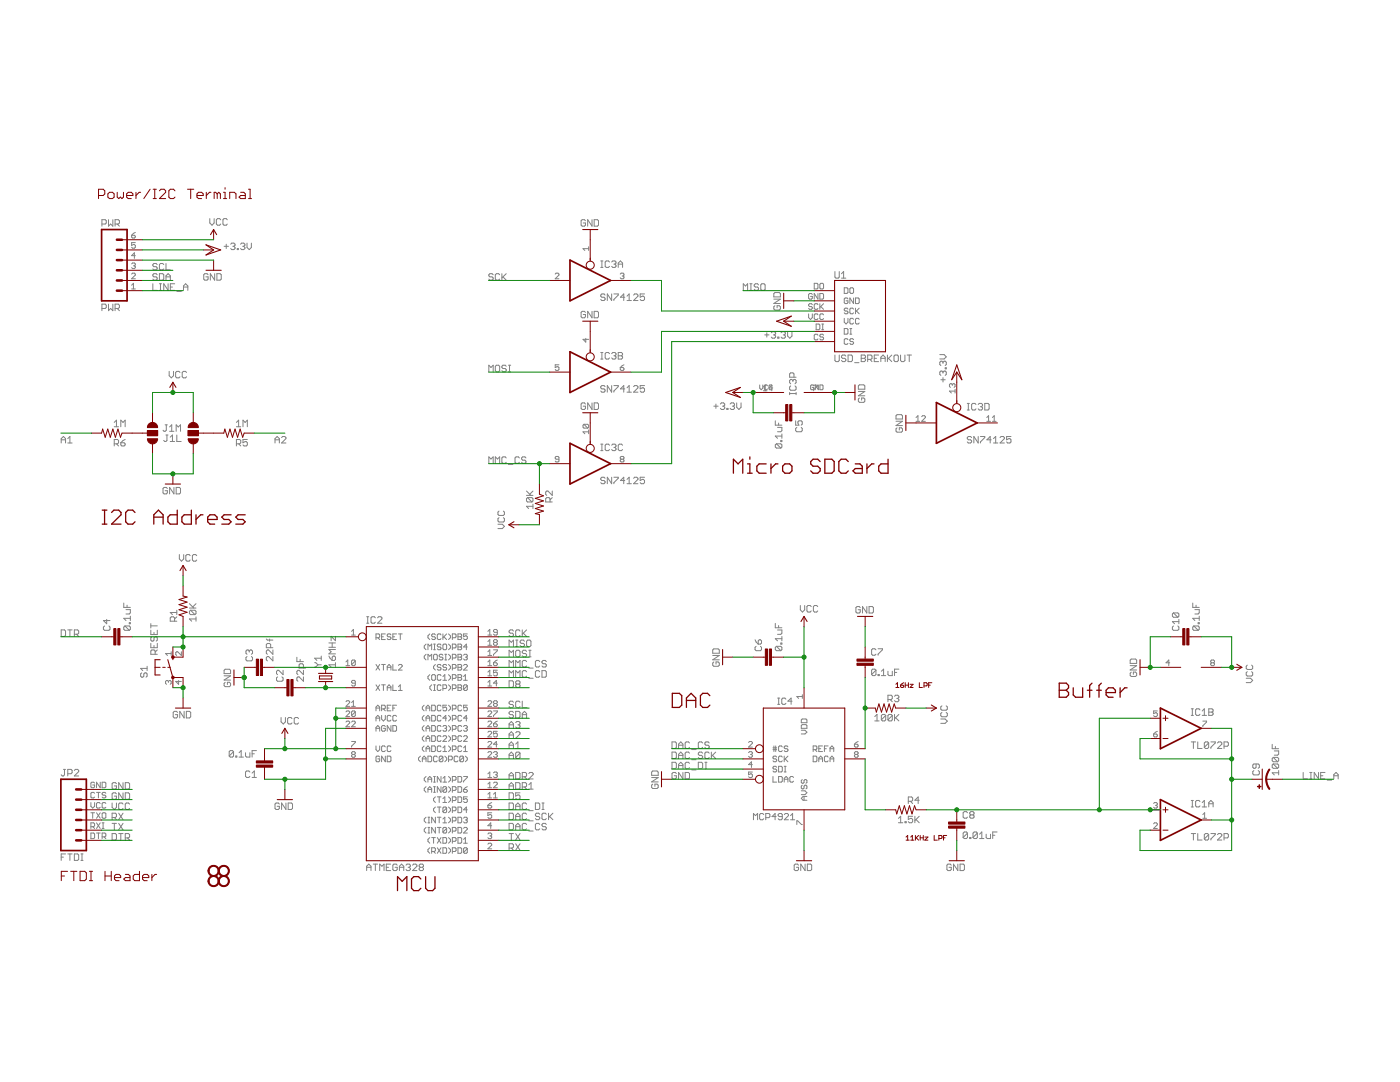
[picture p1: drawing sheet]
<svg xmlns="http://www.w3.org/2000/svg" width="279mm" height="216mm" viewBox="0 0 279 216" stroke-linecap="round" stroke-linejoin="round" font-family="sans-serif">
<g fill="#808080" stroke="#808080" stroke-width=".2">
<path d="M73.2 172.8v.9z"/>
<path d="M73.2 172.8l.4-.4z"/>
<path d="M73.6 172.4l.4 .4z"/>
<path d="M74 172.8v.9z"/>
<path d="M73.2 173.1h.8z"/>
<path d="M74.9 172.4v1.3z"/>
<path d="M74.5 172.4h.9z"/>
<path d="M75.8 172.4v1.3z"/>
<path d="M75.8 172.4l.4 .4z"/>
<path d="M76.6 172.4l-.4 .4z"/>
<path d="M76.6 172.4v1.3z"/>
<path d="M77.1 172.4h.9z"/>
<path d="M77.1 172.4v1.3z"/>
<path d="M77.1 173.7h.9z"/>
<path d="M77.1 173.1h.4z"/>
<path d="M79.1 172.4l.2 .2z"/>
<path d="M78.6 172.4h.5z"/>
<path d="M78.4 172.6l.2-.2z"/>
<path d="M78.4 172.6v.9z"/>
<path d="M78.4 173.5l.2 .2z"/>
<path d="M78.6 173.7h.5z"/>
<path d="M79.1 173.7l.2-.2z"/>
<path d="M79.3 173.1v.4z"/>
<path d="M78.8 173.1h.5z"/>
<path d="M79.7 172.8v.9z"/>
<path d="M80.1 172.4l-.4 .4z"/>
<path d="M80.1 172.4l.5 .4z"/>
<path d="M80.6 172.8v.9z"/>
<path d="M79.7 173.1h.9z"/>
<path d="M81 172.6l.2-.2z"/>
<path d="M81.2 172.4h.5z"/>
<path d="M81.7 172.4l.2 .2z"/>
<path d="M81.9 172.6v.2z"/>
<path d="M81.9 172.8l-.2 .3z"/>
<path d="M81.4 173.1h.3z"/>
<path d="M81.7 173.1l.2 .2z"/>
<path d="M81.9 173.3v.2z"/>
<path d="M81.9 173.5l-.2 .2z"/>
<path d="M81.2 173.7h.5z"/>
<path d="M81 173.5l.2 .2z"/>
<path d="M82.3 173.7h.9z"/>
<path d="M82.3 173.7l.9-.9z"/>
<path d="M83.2 172.6v.2z"/>
<path d="M83 172.4l.2 .2z"/>
<path d="M82.5 172.4h.5z"/>
<path d="M82.5 172.4l-.2 .2z"/>
<path d="M83.7 172.6l.2-.2z"/>
<path d="M83.9 172.4h.4z"/>
<path d="M84.3 172.4l.2 .2z"/>
<path d="M84.5 172.6v.2z"/>
<path d="M84.3 173.1l.2-.3z"/>
<path d="M84.3 173.1l.2 .2z"/>
<path d="M84.5 173.3v.2z"/>
<path d="M84.3 173.7l.2-.2z"/>
<path d="M83.9 173.7h.4z"/>
<path d="M83.7 173.5l.2 .2z"/>
<path d="M83.7 173.3v.2z"/>
<path d="M83.9 173.1l-.2 .2z"/>
<path d="M83.7 172.8l.2 .3z"/>
<path d="M83.7 172.6v.2z"/>
<path d="M83.9 173.1h.4z"/>
<path d="M65.6 132.7l.5 .4z"/>
<path d="M65.6 132.7h1.4z"/>
<path d="M67 132.2v.9z"/>
<path d="M65.6 130.9l.3 .4z"/>
<path d="M65.9 131.3l.4 .5z"/>
<path d="M66.3 131.8h.4z"/>
<path d="M66.7 131.8l.3-.2z"/>
<path d="M67 131.1v.5z"/>
<path d="M66.7 130.9l.3 .2z"/>
<path d="M66.5 130.9h.2z"/>
<path d="M66.5 130.9l-.2 .2z"/>
<path d="M66.3 131.1v.7z"/>
<path d="M65.6 130.5h1.4z"/>
<path d="M65.6 130.5l.5-.5z"/>
<path d="M65.6 129.6l.5 .4z"/>
<path d="M65.6 129.6h1.4z"/>
<path d="M65.6 129.2h1.4z"/>
<path d="M66.3 128.3v.9z"/>
<path d="M65.6 128.3h1.4z"/>
<path d="M66.1 127v.8z"/>
<path d="M66.1 127l.9 .8z"/>
<path d="M67 127v.8z"/>
<path d="M54.5 131v.9z"/>
<path d="M53.6 131l.9 .9z"/>
<path d="M53.4 131h.2z"/>
<path d="M53.4 131l-.3 .2z"/>
<path d="M53.1 131.2v.5z"/>
<path d="M53.1 131.7l.3 .2z"/>
<path d="M54.5 129.7v.9z"/>
<path d="M53.6 129.7l.9 .9z"/>
<path d="M53.4 129.7h.2z"/>
<path d="M53.4 129.7l-.3 .2z"/>
<path d="M53.1 129.9v.4z"/>
<path d="M53.1 130.3l.3 .3z"/>
<path d="M53.1 129.2h1.4z"/>
<path d="M53.1 128.6v.6z"/>
<path d="M53.1 128.6l.3-.2z"/>
<path d="M53.4 128.4h.4z"/>
<path d="M53.8 128.4l.2 .2z"/>
<path d="M54 128.6v.6z"/>
<path d="M53.4 127.7h1.1z"/>
<path d="M53.1 127.5l.3 .2z"/>
<path d="M53.8 127.5v.5z"/>
<path d="M60.6 135.1v.8z"/>
<path d="M59.7 135.1l.9 .8z"/>
<path d="M59.5 135.1h.2z"/>
<path d="M59.2 135.3l.3-.2z"/>
<path d="M59.2 135.3v.4z"/>
<path d="M59.2 135.7l.3 .2z"/>
<path d="M60.6 133.8v.8z"/>
<path d="M59.7 133.8l.9 .8z"/>
<path d="M59.5 133.8h.2z"/>
<path d="M59.5 133.8l-.3 .2z"/>
<path d="M59.2 134v.4z"/>
<path d="M59.2 134.4l.3 .2z"/>
<path d="M59.7 133.3h1.3z"/>
<path d="M59.7 132.7v.6z"/>
<path d="M59.9 132.4l-.2 .3z"/>
<path d="M59.9 132.4h.4z"/>
<path d="M60.3 132.4l.3 .3z"/>
<path d="M60.6 132.7v.6z"/>
<path d="M59.2 132h1.4z"/>
<path d="M59.2 131.1v.9z"/>
<path d="M59.9 131.6v.4z"/>
<path d="M44.9 136.1l-.2 .3z"/>
<path d="M44.7 136.4v.4z"/>
<path d="M44.7 136.8l.2 .2z"/>
<path d="M44.9 137h.9z"/>
<path d="M45.8 137l.2-.2z"/>
<path d="M46 136.4v.4z"/>
<path d="M45.8 136.1l.2 .3z"/>
<path d="M45.4 136.1h.4z"/>
<path d="M45.4 136.1v.5z"/>
<path d="M44.7 135.7h1.3z"/>
<path d="M44.7 135.7l1.3-.8z"/>
<path d="M44.7 134.9h1.3z"/>
<path d="M44.7 134.4h1.3z"/>
<path d="M46 133.8v.6z"/>
<path d="M45.8 133.5l.2 .3z"/>
<path d="M44.9 133.5h.9z"/>
<path d="M44.9 133.5l-.2 .3z"/>
<path d="M44.7 133.8v.6z"/>
<path d="M30.1 130.6h1.3z"/>
<path d="M30.1 129.9v.7z"/>
<path d="M30.1 129.9l.2-.2z"/>
<path d="M30.3 129.7h.4z"/>
<path d="M30.7 129.7l.3 .2z"/>
<path d="M31 129.9v.7z"/>
<path d="M31 130.1l.4-.4z"/>
<path d="M30.1 128.4v.8z"/>
<path d="M30.1 129.2h1.3z"/>
<path d="M31.4 128.4v.8z"/>
<path d="M30.7 128.8v.4z"/>
<path d="M30.3 127.1l-.2 .2z"/>
<path d="M30.1 127.3v.4z"/>
<path d="M30.1 127.7l.2 .2z"/>
<path d="M30.3 127.9h.2z"/>
<path d="M30.5 127.9l.2-.2z"/>
<path d="M30.7 127.3v.4z"/>
<path d="M30.7 127.3l.3-.2z"/>
<path d="M31 127.1h.2z"/>
<path d="M31.2 127.1l.2 .2z"/>
<path d="M31.4 127.3v.4z"/>
<path d="M31.4 127.7l-.2 .2z"/>
<path d="M30.1 125.8v.8z"/>
<path d="M30.1 126.6h1.3z"/>
<path d="M31.4 125.8v.8z"/>
<path d="M30.7 126.2v.4z"/>
<path d="M30.1 124.9h1.3z"/>
<path d="M30.1 124.4v.9z"/>
<path d="M37.8 123.5l.4 .5z"/>
<path d="M37.8 123.5h1.3z"/>
<path d="M39.1 123.1v.9z"/>
<path d="M38 122.6h.9z"/>
<path d="M37.8 122.4l.2 .2z"/>
<path d="M37.8 122v.4z"/>
<path d="M37.8 122l.2-.2z"/>
<path d="M38 121.8h.9z"/>
<path d="M38.9 121.8l.2 .2z"/>
<path d="M39.1 122v.4z"/>
<path d="M39.1 122.4l-.2 .2z"/>
<path d="M38 121.8l.9 .8z"/>
<path d="M37.8 121.3h1.3z"/>
<path d="M37.8 120.5l.9 .8z"/>
<path d="M38.5 121.1l.6-.6z"/>
<path d="M35.8 110.7v.8z"/>
<path d="M35.8 111.5l.4 .5z"/>
<path d="M36.2 112l.5-.5z"/>
<path d="M36.7 110.7v.8z"/>
<path d="M37.7 110.7l.3 .2z"/>
<path d="M37.3 110.7h.4z"/>
<path d="M37.1 110.9l.2-.2z"/>
<path d="M37.1 110.9v.8z"/>
<path d="M37.1 111.7l.2 .3z"/>
<path d="M37.3 112h.4z"/>
<path d="M38 111.7l-.3 .3z"/>
<path d="M39.1 110.7l.2 .2z"/>
<path d="M38.6 110.7h.5z"/>
<path d="M38.4 110.9l.2-.2z"/>
<path d="M38.4 110.9v.8z"/>
<path d="M38.4 111.7l.2 .3z"/>
<path d="M38.6 112h.5z"/>
<path d="M39.3 111.7l-.2 .3z"/>
<path d="M56.1 143.2v.8z"/>
<path d="M56.1 144l.4 .5z"/>
<path d="M56.5 144.5l.5-.5z"/>
<path d="M57 143.2v.8z"/>
<path d="M58.1 143.2l.2 .2z"/>
<path d="M57.6 143.2h.5z"/>
<path d="M57.4 143.4l.2-.2z"/>
<path d="M57.4 143.4v.9z"/>
<path d="M57.4 144.3l.2 .2z"/>
<path d="M57.6 144.5h.5z"/>
<path d="M58.3 144.3l-.2 .2z"/>
<path d="M59.4 143.2l.2 .2z"/>
<path d="M58.9 143.2h.5z"/>
<path d="M58.9 143.2l-.2 .2z"/>
<path d="M58.7 143.4v.9z"/>
<path d="M58.7 144.3l.2 .2z"/>
<path d="M58.9 144.5h.5z"/>
<path d="M59.6 144.3l-.2 .2z"/>
<path d="M55.5 160.2l.3 .2z"/>
<path d="M55.1 160.2h.4z"/>
<path d="M55.1 160.2l-.2 .2z"/>
<path d="M54.9 160.4v.9z"/>
<path d="M54.9 161.3l.2 .2z"/>
<path d="M55.1 161.5h.4z"/>
<path d="M55.5 161.5l.3-.2z"/>
<path d="M55.8 160.9v.4z"/>
<path d="M55.3 160.9h.5z"/>
<path d="M56.2 160.2v1.3z"/>
<path d="M56.2 160.2l.9 1.3z"/>
<path d="M57.1 160.2v1.3z"/>
<path d="M57.5 160.2v1.3z"/>
<path d="M57.5 161.5h.6z"/>
<path d="M58.1 161.5l.3-.2z"/>
<path d="M58.4 160.4v.9z"/>
<path d="M58.1 160.2l.3 .2z"/>
<path d="M57.5 160.2h.6z"/>
<path d="M12.2 170.4v1.3z"/>
<path d="M12.2 170.4h.9z"/>
<path d="M12.2 171h.5z"/>
<path d="M13.9 170.4v1.3z"/>
<path d="M13.5 170.4h.9z"/>
<path d="M14.8 170.4v1.3z"/>
<path d="M14.8 171.7h.7z"/>
<path d="M15.5 171.7l.2-.2z"/>
<path d="M15.7 170.6v.9z"/>
<path d="M15.5 170.4l.2 .2z"/>
<path d="M14.8 170.4h.7z"/>
<path d="M16.2 171.7h.4z"/>
<path d="M16.4 170.4v1.3z"/>
<path d="M16.2 170.4h.4z"/>
<path d="M41.3 54.6l.2 .2z"/>
<path d="M40.9 54.6h.4z"/>
<path d="M40.7 54.8l.2-.2z"/>
<path d="M40.7 54.8v.9z"/>
<path d="M40.7 55.7l.2 .2z"/>
<path d="M40.9 55.9h.4z"/>
<path d="M41.3 55.9l.2-.2z"/>
<path d="M41.5 55.2v.5z"/>
<path d="M41.1 55.2h.4z"/>
<path d="M42 54.6v1.3z"/>
<path d="M42 54.6l.8 1.3z"/>
<path d="M42.8 54.6v1.3z"/>
<path d="M43.3 54.6v1.3z"/>
<path d="M43.3 55.9h.6z"/>
<path d="M43.9 55.9l.3-.2z"/>
<path d="M44.2 54.8v.9z"/>
<path d="M43.9 54.6l.3 .2z"/>
<path d="M43.3 54.6h.6z"/>
<path d="M41.9 43.6v.9z"/>
<path d="M41.9 44.5l.4 .4z"/>
<path d="M42.7 44.5l-.4 .4z"/>
<path d="M42.7 43.6v.9z"/>
<path d="M43.8 43.6l.2 .3z"/>
<path d="M43.4 43.6h.4z"/>
<path d="M43.4 43.6l-.2 .3z"/>
<path d="M43.2 43.9v.8z"/>
<path d="M43.2 44.7l.2 .2z"/>
<path d="M43.4 44.9h.4z"/>
<path d="M44 44.7l-.2 .2z"/>
<path d="M45.1 43.6l.3 .3z"/>
<path d="M44.7 43.6h.4z"/>
<path d="M44.7 43.6l-.2 .3z"/>
<path d="M44.5 43.9v.8z"/>
<path d="M44.5 44.7l.2 .2z"/>
<path d="M44.7 44.9h.4z"/>
<path d="M45.4 44.7l-.3 .2z"/>
<path d="M45.7 150v.9z"/>
<path d="M46 149.8l-.3 .2z"/>
<path d="M46 149.8h.4z"/>
<path d="M46.4 149.8l.2 .2z"/>
<path d="M46.6 150v.9z"/>
<path d="M46.4 151.1l.2-.2z"/>
<path d="M46 151.1h.4z"/>
<path d="M45.7 150.9l.3 .2z"/>
<path d="M45.7 150.9l.9-.9z"/>
<path d="M47.1 150.9v.2z"/>
<path d="M47.1 150.9h.2z"/>
<path d="M47.3 150.9v.2z"/>
<path d="M47.1 151.1h.2z"/>
<path d="M47.7 150.2l.4-.4z"/>
<path d="M48.1 149.8v1.3z"/>
<path d="M47.7 151.1h.9z"/>
<path d="M49 150.2v.7z"/>
<path d="M49 150.9l.2 .2z"/>
<path d="M49.2 151.1h.7z"/>
<path d="M49.9 150.2v.9z"/>
<path d="M50.3 149.8v1.3z"/>
<path d="M50.3 149.8h.9z"/>
<path d="M50.3 150.4h.5z"/>
<path d="M24.9 125.8h.9z"/>
<path d="M24.7 125.6l.2 .2z"/>
<path d="M24.7 125.1v.5z"/>
<path d="M24.7 125.1l.2-.2z"/>
<path d="M24.9 124.9h.9z"/>
<path d="M25.8 124.9l.2 .2z"/>
<path d="M26 125.1v.5z"/>
<path d="M26 125.6l-.2 .2z"/>
<path d="M24.9 124.9l.9 .9z"/>
<path d="M25.8 124.5h.2z"/>
<path d="M25.8 124.2v.3z"/>
<path d="M25.8 124.2h.2z"/>
<path d="M26 124.2v.3z"/>
<path d="M24.7 123.4l.4 .4z"/>
<path d="M24.7 123.4h1.3z"/>
<path d="M26 123v.8z"/>
<path d="M25.1 122.5h.7z"/>
<path d="M26 122.3l-.2 .2z"/>
<path d="M26 121.6v.7z"/>
<path d="M25.1 121.6h.9z"/>
<path d="M24.7 121.2h1.3z"/>
<path d="M24.7 120.3v.9z"/>
<path d="M25.4 120.8v.4z"/>
<path d="M35.2 141.9l.2 .3z"/>
<path d="M34.8 141.9h.4z"/>
<path d="M34.8 141.9l-.2 .3z"/>
<path d="M34.6 142.2v.8z"/>
<path d="M34.6 143l.2 .3z"/>
<path d="M34.8 143.3h.4z"/>
<path d="M35.4 143l-.2 .3z"/>
<path d="M35.4 142.6v.4z"/>
<path d="M35 142.6h.4z"/>
<path d="M35.9 141.9v1.4z"/>
<path d="M35.9 141.9l.8 1.4z"/>
<path d="M36.7 141.9v1.4z"/>
<path d="M37.2 141.9v1.4z"/>
<path d="M37.2 143.3h.6z"/>
<path d="M37.8 143.3l.3-.3z"/>
<path d="M38.1 142.2v.8z"/>
<path d="M37.8 141.9l.3 .3z"/>
<path d="M37.2 141.9h.6z"/>
<path d="M120.5 58.7l.3 .2z"/>
<path d="M120.1 58.7h.4z"/>
<path d="M120.1 58.7l-.2 .2z"/>
<path d="M119.9 58.9v.2z"/>
<path d="M119.9 59.1l.2 .2z"/>
<path d="M120.1 59.3h.4z"/>
<path d="M120.5 59.3l.3 .2z"/>
<path d="M120.8 59.5v.3z"/>
<path d="M120.8 59.8l-.3 .2z"/>
<path d="M120.1 60h.4z"/>
<path d="M119.9 59.8l.2 .2z"/>
<path d="M121.2 58.7v1.3z"/>
<path d="M121.2 58.7l.9 1.3z"/>
<path d="M122.1 58.7v1.3z"/>
<path d="M122.5 58.7h.9z"/>
<path d="M123.4 58.7v.2z"/>
<path d="M123.4 58.9l-.9 .9z"/>
<path d="M122.5 59.8v.2z"/>
<path d="M124.5 58.7v1.3z"/>
<path d="M124.5 58.7l-.7 .6z"/>
<path d="M123.8 59.3h.9z"/>
<path d="M125.6 58.7l-.5 .4z"/>
<path d="M125.6 58.7v1.3z"/>
<path d="M125.1 60h.9z"/>
<path d="M126.4 60h.9z"/>
<path d="M126.4 60l.9-.9z"/>
<path d="M127.3 58.9v.2z"/>
<path d="M127.1 58.7l.2 .2z"/>
<path d="M126.7 58.7h.4z"/>
<path d="M126.7 58.7l-.3 .2z"/>
<path d="M127.8 58.7h.8z"/>
<path d="M127.8 58.7v.6z"/>
<path d="M127.8 59.3l.4-.2z"/>
<path d="M128.2 59.1h.2z"/>
<path d="M128.4 59.1l.2 .2z"/>
<path d="M128.6 59.3v.5z"/>
<path d="M128.4 60l.2-.2z"/>
<path d="M128 60h.4z"/>
<path d="M127.8 59.8l.2 .2z"/>
<path d="M120.5 76.9l.3 .3z"/>
<path d="M120.1 76.9h.4z"/>
<path d="M119.9 77.2l.2-.3z"/>
<path d="M119.9 77.2v.2z"/>
<path d="M119.9 77.4l.2 .2z"/>
<path d="M120.1 77.6h.4z"/>
<path d="M120.5 77.6l.3 .2z"/>
<path d="M120.8 77.8v.2z"/>
<path d="M120.8 78l-.3 .3z"/>
<path d="M120.1 78.3h.4z"/>
<path d="M119.9 78l.2 .3z"/>
<path d="M121.2 76.9v1.4z"/>
<path d="M121.2 76.9l.9 1.4z"/>
<path d="M122.1 76.9v1.4z"/>
<path d="M122.5 76.9h.9z"/>
<path d="M123.4 76.9v.3z"/>
<path d="M123.4 77.2l-.9 .8z"/>
<path d="M122.5 78v.3z"/>
<path d="M124.5 76.9v1.4z"/>
<path d="M124.5 76.9l-.7 .7z"/>
<path d="M123.8 77.6h.9z"/>
<path d="M125.6 76.9l-.5 .5z"/>
<path d="M125.6 76.9v1.4z"/>
<path d="M125.1 78.3h.9z"/>
<path d="M126.4 78.3h.9z"/>
<path d="M126.4 78.3l.9-.9z"/>
<path d="M127.3 77.2v.2z"/>
<path d="M127.1 76.9l.2 .3z"/>
<path d="M126.7 76.9h.4z"/>
<path d="M126.7 76.9l-.3 .3z"/>
<path d="M127.8 76.9h.8z"/>
<path d="M127.8 76.9v.7z"/>
<path d="M127.8 77.6l.4-.2z"/>
<path d="M128.2 77.4h.2z"/>
<path d="M128.4 77.4l.2 .2z"/>
<path d="M128.6 77.6v.4z"/>
<path d="M128.6 78l-.2 .3z"/>
<path d="M128 78.3h.4z"/>
<path d="M127.8 78l.2 .3z"/>
<path d="M120.5 95.2l.3 .2z"/>
<path d="M120.1 95.2h.4z"/>
<path d="M119.9 95.4l.2-.2z"/>
<path d="M119.9 95.4v.3z"/>
<path d="M119.9 95.7l.2 .2z"/>
<path d="M120.1 95.9h.4z"/>
<path d="M120.5 95.9l.3 .2z"/>
<path d="M120.8 96.1v.2z"/>
<path d="M120.8 96.3l-.3 .2z"/>
<path d="M120.1 96.5h.4z"/>
<path d="M119.9 96.3l.2 .2z"/>
<path d="M121.2 95.2v1.3z"/>
<path d="M121.2 95.2l.9 1.3z"/>
<path d="M122.1 95.2v1.3z"/>
<path d="M122.5 95.2h.9z"/>
<path d="M123.4 95.2v.2z"/>
<path d="M123.4 95.4l-.9 .9z"/>
<path d="M122.5 96.3v.2z"/>
<path d="M124.5 95.2v1.3z"/>
<path d="M124.5 95.2l-.7 .7z"/>
<path d="M123.8 95.9h.9z"/>
<path d="M125.1 95.7l.5-.5z"/>
<path d="M125.6 95.2v1.3z"/>
<path d="M125.1 96.5h.9z"/>
<path d="M126.4 96.5h.9z"/>
<path d="M126.4 96.5l.9-.8z"/>
<path d="M127.3 95.4v.3z"/>
<path d="M127.1 95.2l.2 .2z"/>
<path d="M126.7 95.2h.4z"/>
<path d="M126.7 95.2l-.3 .2z"/>
<path d="M127.8 95.2h.8z"/>
<path d="M127.8 95.2v.7z"/>
<path d="M127.8 95.9l.4-.2z"/>
<path d="M128.2 95.7h.2z"/>
<path d="M128.4 95.7l.2 .2z"/>
<path d="M128.6 95.9v.4z"/>
<path d="M128.4 96.5l.2-.2z"/>
<path d="M128 96.5h.4z"/>
<path d="M127.8 96.3l.2 .2z"/>
<path d="M193.7 87.1l.2 .2z"/>
<path d="M193.3 87.1h.4z"/>
<path d="M193.3 87.1l-.3 .2z"/>
<path d="M193 87.3v.2z"/>
<path d="M193 87.5l.3 .3z"/>
<path d="M193.3 87.8h.4z"/>
<path d="M193.7 87.8l.2 .2z"/>
<path d="M193.9 88v.2z"/>
<path d="M193.9 88.2l-.2 .2z"/>
<path d="M193.3 88.4h.4z"/>
<path d="M193 88.2l.3 .2z"/>
<path d="M194.4 87.1v1.3z"/>
<path d="M194.4 87.1l.8 1.3z"/>
<path d="M195.2 87.1v1.3z"/>
<path d="M195.7 87.1h.8z"/>
<path d="M196.5 87.1v.2z"/>
<path d="M196.5 87.3l-.8 .9z"/>
<path d="M195.7 88.2v.2z"/>
<path d="M197.6 87.1v1.3z"/>
<path d="M197.6 87.1l-.6 .7z"/>
<path d="M197 87.8h.8z"/>
<path d="M198.3 87.5l.4-.4z"/>
<path d="M198.7 87.1v1.3z"/>
<path d="M198.3 88.4h.8z"/>
<path d="M199.6 88.4h.8z"/>
<path d="M199.6 88.4l.8-.9z"/>
<path d="M200.4 87.3v.2z"/>
<path d="M200.2 87.1l.2 .2z"/>
<path d="M199.8 87.1h.4z"/>
<path d="M199.8 87.1l-.2 .2z"/>
<path d="M200.9 87.1h.9z"/>
<path d="M200.9 87.1v.7z"/>
<path d="M200.9 87.8l.4-.3z"/>
<path d="M201.3 87.5h.2z"/>
<path d="M201.5 87.5l.3 .3z"/>
<path d="M201.8 87.8v.4z"/>
<path d="M201.8 88.2l-.3 .2z"/>
<path d="M201.1 88.4h.4z"/>
<path d="M200.9 88.2l.2 .2z"/>
<path d="M105.1 101l.4 .5z"/>
<path d="M105.1 101h1.3z"/>
<path d="M106.4 100.6v.9z"/>
<path d="M105.3 100.2h.9z"/>
<path d="M105.1 99.9l.2 .3z"/>
<path d="M105.1 99.5v.4z"/>
<path d="M105.1 99.5l.2-.2z"/>
<path d="M105.3 99.3h.9z"/>
<path d="M106.2 99.3l.2 .2z"/>
<path d="M106.4 99.5v.4z"/>
<path d="M106.4 99.9l-.2 .3z"/>
<path d="M105.3 99.3l.9 .9z"/>
<path d="M105.1 98.8h1.3z"/>
<path d="M105.1 98l.8 .8z"/>
<path d="M105.7 98.6l.7-.6z"/>
<path d="M99.4 105.5h.8z"/>
<path d="M100.7 105l-.5 .5z"/>
<path d="M100.2 104.6l.5 .4z"/>
<path d="M99.4 104.6h.8z"/>
<path d="M99.6 103.3l-.2 .2z"/>
<path d="M99.4 103.5v.4z"/>
<path d="M99.4 103.9l.2 .3z"/>
<path d="M99.6 104.2h.9z"/>
<path d="M100.5 104.2l.2-.3z"/>
<path d="M100.7 103.5v.4z"/>
<path d="M100.5 103.3l.2 .2z"/>
<path d="M99.6 102l-.2 .2z"/>
<path d="M99.4 102.2v.4z"/>
<path d="M99.4 102.6l.2 .2z"/>
<path d="M99.6 102.8h.9z"/>
<path d="M100.5 102.8l.2-.2z"/>
<path d="M100.7 102.2v.4z"/>
<path d="M100.5 102l.2 .2z"/>
<path d="M116.6 80.4l.2 .2z"/>
<path d="M116.2 80.4h.4z"/>
<path d="M116.2 80.4l-.2 .2z"/>
<path d="M116 80.6v.9z"/>
<path d="M116 81.5l.2 .2z"/>
<path d="M116.2 81.7h.4z"/>
<path d="M116.6 81.7l.2-.2z"/>
<path d="M116.8 81v.5z"/>
<path d="M116.4 81h.4z"/>
<path d="M117.3 80.4v1.3z"/>
<path d="M117.3 80.4l.9 1.3z"/>
<path d="M118.2 80.4v1.3z"/>
<path d="M118.6 80.4v1.3z"/>
<path d="M118.6 81.7h.6z"/>
<path d="M119.4 81.5l-.2 .2z"/>
<path d="M119.4 80.6v.9z"/>
<path d="M119.2 80.4l.2 .2z"/>
<path d="M118.6 80.4h.6z"/>
<path d="M116.6 62.1l.2 .2z"/>
<path d="M116.2 62.1h.4z"/>
<path d="M116.2 62.1l-.2 .2z"/>
<path d="M116 62.3v.9z"/>
<path d="M116 63.2l.2 .2z"/>
<path d="M116.2 63.4h.4z"/>
<path d="M116.6 63.4l.2-.2z"/>
<path d="M116.8 62.8v.4z"/>
<path d="M116.4 62.8h.4z"/>
<path d="M117.3 62.1v1.3z"/>
<path d="M117.3 62.1l.9 1.3z"/>
<path d="M118.2 62.1v1.3z"/>
<path d="M118.6 62.1v1.3z"/>
<path d="M118.6 63.4h.6z"/>
<path d="M119.2 63.4l.2-.2z"/>
<path d="M119.4 62.3v.9z"/>
<path d="M119.2 62.1l.2 .2z"/>
<path d="M118.6 62.1h.6z"/>
<path d="M116.6 43.8l.2 .2z"/>
<path d="M116.2 43.8h.4z"/>
<path d="M116.2 43.8l-.2 .2z"/>
<path d="M116 44v.9z"/>
<path d="M116 44.9l.2 .2z"/>
<path d="M116.2 45.1h.4z"/>
<path d="M116.6 45.1l.2-.2z"/>
<path d="M116.8 44.5v.4z"/>
<path d="M116.4 44.5h.4z"/>
<path d="M117.3 43.8v1.3z"/>
<path d="M117.3 43.8l.9 1.3z"/>
<path d="M118.2 43.8v1.3z"/>
<path d="M118.6 43.8v1.3z"/>
<path d="M118.6 45.1h.6z"/>
<path d="M119.2 45.1l.2-.2z"/>
<path d="M119.4 44v.9z"/>
<path d="M119.2 43.8l.2 .2z"/>
<path d="M118.6 43.8h.6z"/>
<path d="M152.6 66.8h.9z"/>
<path d="M153 66.4v.9z"/>
<path d="M153.9 66.4l.2-.2z"/>
<path d="M154.1 66.2h.5z"/>
<path d="M154.6 66.2l.2 .2z"/>
<path d="M154.8 66.4v.2z"/>
<path d="M154.6 66.8l.2-.2z"/>
<path d="M154.3 66.8h.3z"/>
<path d="M154.6 66.8l.2 .3z"/>
<path d="M154.8 67.1v.2z"/>
<path d="M154.6 67.5l.2-.2z"/>
<path d="M154.1 67.5h.5z"/>
<path d="M153.9 67.3l.2 .2z"/>
<path d="M155.2 67.3v.2z"/>
<path d="M155.2 67.3h.2z"/>
<path d="M155.4 67.3v.2z"/>
<path d="M155.2 67.5h.2z"/>
<path d="M155.9 66.4l.2-.2z"/>
<path d="M156.1 66.2h.4z"/>
<path d="M156.5 66.2l.2 .2z"/>
<path d="M156.7 66.4v.2z"/>
<path d="M156.7 66.6l-.2 .2z"/>
<path d="M156.3 66.8h.2z"/>
<path d="M156.5 66.8l.2 .3z"/>
<path d="M156.7 67.1v.2z"/>
<path d="M156.7 67.3l-.2 .2z"/>
<path d="M156.1 67.5h.4z"/>
<path d="M155.9 67.3l.2 .2z"/>
<path d="M157.2 66.2v.9z"/>
<path d="M157.2 67.1l.4 .4z"/>
<path d="M157.6 67.5l.5-.4z"/>
<path d="M158.1 66.2v.9z"/>
<path d="M154.6 61l-.2 .2z"/>
<path d="M154.4 61.2v.4z"/>
<path d="M154.4 61.6l.2 .3z"/>
<path d="M154.6 61.9h.9z"/>
<path d="M155.5 61.9l.2-.3z"/>
<path d="M155.7 61.2v.4z"/>
<path d="M155.5 61l.2 .2z"/>
<path d="M155.1 61h.4z"/>
<path d="M155.1 61v.4z"/>
<path d="M154.4 60.6h1.3z"/>
<path d="M154.4 60.6l1.3-.9z"/>
<path d="M154.4 59.7h1.3z"/>
<path d="M154.4 59.2h1.3z"/>
<path d="M155.7 58.6v.6z"/>
<path d="M155.5 58.4l.2 .2z"/>
<path d="M154.6 58.4h.9z"/>
<path d="M154.6 58.4l-.2 .2z"/>
<path d="M154.4 58.6v.6z"/>
<path d="M155 89.4h.8z"/>
<path d="M154.7 89.2l.3 .2z"/>
<path d="M154.7 88.8v.4z"/>
<path d="M154.7 88.8l.3-.2z"/>
<path d="M155 88.6h.8z"/>
<path d="M155.8 88.6l.2 .2z"/>
<path d="M156 88.8v.4z"/>
<path d="M156 89.2l-.2 .2z"/>
<path d="M155 88.6l.8 .8z"/>
<path d="M155.8 88.1h.2z"/>
<path d="M155.8 87.9v.2z"/>
<path d="M155.8 87.9h.2z"/>
<path d="M156 87.9v.2z"/>
<path d="M154.7 87l.5 .5z"/>
<path d="M154.7 87h1.3z"/>
<path d="M156 86.6v.9z"/>
<path d="M155.2 86.1h.6z"/>
<path d="M155.8 86.1l.2-.2z"/>
<path d="M156 85.3v.6z"/>
<path d="M155.2 85.3h.8z"/>
<path d="M154.7 84.8h1.3z"/>
<path d="M154.7 84v.8z"/>
<path d="M155.4 84.4v.4z"/>
<path d="M179.3 163.3l.4-.4z"/>
<path d="M179.7 162.9v1.3z"/>
<path d="M179.3 164.2h.9z"/>
<path d="M180.6 164v.2z"/>
<path d="M180.6 164h.2z"/>
<path d="M180.8 164v.2z"/>
<path d="M180.6 164.2h.2z"/>
<path d="M181.3 162.9h.8z"/>
<path d="M181.3 162.9v.6z"/>
<path d="M181.3 163.5l.4-.2z"/>
<path d="M181.7 163.3h.2z"/>
<path d="M181.9 163.3l.2 .2z"/>
<path d="M182.1 163.5v.5z"/>
<path d="M182.1 164l-.2 .2z"/>
<path d="M181.5 164.2h.4z"/>
<path d="M181.3 164l.2 .2z"/>
<path d="M182.6 162.9v1.3z"/>
<path d="M182.6 163.7l.9-.8z"/>
<path d="M182.8 163.5l.7 .7z"/>
<path d="M150.4 162.3v1.3z"/>
<path d="M150.4 162.3l.4 .5z"/>
<path d="M151.2 162.3l-.4 .5z"/>
<path d="M151.2 162.3v1.3z"/>
<path d="M152.2 162.3l.2 .2z"/>
<path d="M151.8 162.3h.4z"/>
<path d="M151.8 162.3l-.2 .2z"/>
<path d="M151.6 162.5v.9z"/>
<path d="M151.6 163.4l.2 .2z"/>
<path d="M151.8 163.6h.4z"/>
<path d="M152.2 163.6l.2-.2z"/>
<path d="M152.8 162.3v1.3z"/>
<path d="M152.8 162.3h.7z"/>
<path d="M153.5 162.3l.1 .2z"/>
<path d="M153.6 162.5v.4z"/>
<path d="M153.6 162.9l-.1 .3z"/>
<path d="M152.8 163.2h.7z"/>
<path d="M154.7 162.3v1.3z"/>
<path d="M154.7 162.3l-.6 .6z"/>
<path d="M154.1 162.9h.8z"/>
<path d="M155.3 163.4l.2 .2z"/>
<path d="M155.5 163.6h.4z"/>
<path d="M155.9 163.6l.2-.2z"/>
<path d="M156.1 162.5v.9z"/>
<path d="M155.9 162.3l.2 .2z"/>
<path d="M155.5 162.3h.4z"/>
<path d="M155.5 162.3l-.2 .2z"/>
<path d="M155.3 162.5v.3z"/>
<path d="M155.3 162.8l.2 .1z"/>
<path d="M155.5 162.9h.6z"/>
<path d="M156.5 163.6h.9z"/>
<path d="M156.5 163.6l.9-.8z"/>
<path d="M157.4 162.5v.3z"/>
<path d="M157.2 162.3l.2 .2z"/>
<path d="M156.7 162.3h.5z"/>
<path d="M156.7 162.3l-.2 .2z"/>
<path d="M158.2 162.3l-.4 .5z"/>
<path d="M158.2 162.3v1.3z"/>
<path d="M157.8 163.6h.8z"/>
<path d="M159.2 172.4l.2 .2z"/>
<path d="M158.7 172.4h.5z"/>
<path d="M158.7 172.4l-.2 .2z"/>
<path d="M158.5 172.6v.9z"/>
<path d="M158.5 173.5l.2 .2z"/>
<path d="M158.7 173.7h.5z"/>
<path d="M159.2 173.7l.2-.2z"/>
<path d="M159.4 173.1v.4z"/>
<path d="M158.9 173.1h.5z"/>
<path d="M159.8 172.4v1.3z"/>
<path d="M159.8 172.4l.9 1.3z"/>
<path d="M160.7 172.4v1.3z"/>
<path d="M161.1 172.4v1.3z"/>
<path d="M161.1 173.7h.7z"/>
<path d="M161.8 173.7l.2-.2z"/>
<path d="M162 172.6v.9z"/>
<path d="M161.8 172.4l.2 .2z"/>
<path d="M161.1 172.4h.7z"/>
<path d="M171.5 121l.2 .2z"/>
<path d="M171 121h.5z"/>
<path d="M170.8 121.2l.2-.2z"/>
<path d="M170.8 121.2v.9z"/>
<path d="M170.8 122.1l.2 .2z"/>
<path d="M171 122.3h.5z"/>
<path d="M171.5 122.3l.2-.2z"/>
<path d="M171.7 121.7v.4z"/>
<path d="M171.3 121.7h.4z"/>
<path d="M172.1 121v1.3z"/>
<path d="M172.1 121l.9 1.3z"/>
<path d="M173 121v1.3z"/>
<path d="M173.4 121v1.3z"/>
<path d="M173.4 122.3h.7z"/>
<path d="M174.1 122.3l.2-.2z"/>
<path d="M174.3 121.2v.9z"/>
<path d="M174.1 121l.2 .2z"/>
<path d="M173.4 121h.7z"/>
<path d="M174.6 143l.4-.4z"/>
<path d="M175 142.6v1.2z"/>
<path d="M174.6 143.8h.9z"/>
<path d="M175.9 142.8v.8z"/>
<path d="M175.9 142.8l.2-.2z"/>
<path d="M176.1 142.6h.5z"/>
<path d="M176.6 142.6l.2 .2z"/>
<path d="M176.8 142.8v.8z"/>
<path d="M176.8 143.6l-.2 .2z"/>
<path d="M176.1 143.8h.5z"/>
<path d="M175.9 143.6l.2 .2z"/>
<path d="M175.9 143.6l.9-.8z"/>
<path d="M177.2 142.8v.8z"/>
<path d="M177.2 142.8l.2-.2z"/>
<path d="M177.4 142.6h.5z"/>
<path d="M177.9 142.6l.2 .2z"/>
<path d="M178.1 142.8v.8z"/>
<path d="M178.1 143.6l-.2 .2z"/>
<path d="M177.4 143.8h.5z"/>
<path d="M177.2 143.6l.2 .2z"/>
<path d="M177.2 143.6l.9-.8z"/>
<path d="M178.5 142.6v1.2z"/>
<path d="M178.5 143.4l.9-.8z"/>
<path d="M178.7 143.2l.7 .6z"/>
<path d="M189.6 172.4l.2 .2z"/>
<path d="M189.2 172.4h.4z"/>
<path d="M189.2 172.4l-.2 .2z"/>
<path d="M189 172.6v.9z"/>
<path d="M189 173.5l.2 .2z"/>
<path d="M189.2 173.7h.4z"/>
<path d="M189.6 173.7l.2-.2z"/>
<path d="M189.8 173.1v.4z"/>
<path d="M189.4 173.1h.4z"/>
<path d="M190.3 172.4v1.3z"/>
<path d="M190.3 172.4l.9 1.3z"/>
<path d="M191.2 172.4v1.3z"/>
<path d="M191.6 172.4v1.3z"/>
<path d="M191.6 173.7h.6z"/>
<path d="M192.2 173.7l.3-.2z"/>
<path d="M192.5 172.6v.9z"/>
<path d="M192.2 172.4l.3 .2z"/>
<path d="M191.6 172.4h.6z"/>
<path d="M171.5 79.4l-.2 .2z"/>
<path d="M171.3 79.6v.5z"/>
<path d="M171.3 80.1l.2 .2z"/>
<path d="M171.5 80.3h.9z"/>
<path d="M172.6 80.1l-.2 .2z"/>
<path d="M172.6 79.6v.5z"/>
<path d="M172.4 79.4l.2 .2z"/>
<path d="M172 79.4h.4z"/>
<path d="M172 79.4v.4z"/>
<path d="M171.3 79h1.3z"/>
<path d="M171.3 79l1.3-.9z"/>
<path d="M171.3 78.1h1.3z"/>
<path d="M171.3 77.7h1.3z"/>
<path d="M172.6 77v.7z"/>
<path d="M172.4 76.8l.2 .2z"/>
<path d="M171.5 76.8h.9z"/>
<path d="M171.5 76.8l-.2 .2z"/>
<path d="M171.3 77v.7z"/>
<path d="M142.5 81h.8z"/>
<path d="M142.9 80.6v.9z"/>
<path d="M144 80.4l-.2 .2z"/>
<path d="M144 80.4h.4z"/>
<path d="M144.4 80.4l.2 .2z"/>
<path d="M144.6 80.6v.2z"/>
<path d="M144.4 81l.2-.2z"/>
<path d="M144.2 81h.2z"/>
<path d="M144.4 81l.2 .3z"/>
<path d="M144.6 81.3v.2z"/>
<path d="M144.4 81.7l.2-.2z"/>
<path d="M144 81.7h.4z"/>
<path d="M143.8 81.5l.2 .2z"/>
<path d="M145.1 81.5v.2z"/>
<path d="M145.1 81.5h.2z"/>
<path d="M145.3 81.5v.2z"/>
<path d="M145.1 81.7h.2z"/>
<path d="M145.7 80.6l.2-.2z"/>
<path d="M145.9 80.4h.5z"/>
<path d="M146.4 80.4l.2 .2z"/>
<path d="M146.6 80.6v.2z"/>
<path d="M146.6 80.8l-.2 .2z"/>
<path d="M146.2 81h.2z"/>
<path d="M146.4 81l.2 .3z"/>
<path d="M146.6 81.3v.2z"/>
<path d="M146.6 81.5l-.2 .2z"/>
<path d="M145.9 81.7h.5z"/>
<path d="M145.7 81.5l.2 .2z"/>
<path d="M147 80.4v.9z"/>
<path d="M147 81.3l.5 .4z"/>
<path d="M147.9 81.3l-.4 .4z"/>
<path d="M147.9 80.4v.9z"/>
<path d="M20.3 60.7v1.3z"/>
<path d="M20.3 60.7h.7z"/>
<path d="M21 60.7l.2 .2z"/>
<path d="M21.2 60.9v.4z"/>
<path d="M21.2 61.3l-.2 .3z"/>
<path d="M20.3 61.6h.7z"/>
<path d="M21.7 60.7v1.3z"/>
<path d="M22.1 61.6l-.4 .4z"/>
<path d="M22.1 61.6l.4 .4z"/>
<path d="M22.5 60.7v1.3z"/>
<path d="M23 60.7v1.3z"/>
<path d="M23 60.7h.6z"/>
<path d="M23.6 60.7l.2 .2z"/>
<path d="M23.8 60.9v.4z"/>
<path d="M23.6 61.6l.2-.3z"/>
<path d="M23 61.6h.6z"/>
<path d="M23.4 61.6l.4 .4z"/>
<path d="M44.7 49.1h.9z"/>
<path d="M45.1 48.7v.9z"/>
<path d="M46 48.7l.2-.2z"/>
<path d="M46.2 48.5h.5z"/>
<path d="M46.7 48.5l.2 .2z"/>
<path d="M46.9 48.7v.2z"/>
<path d="M46.7 49.1l.2-.2z"/>
<path d="M46.5 49.1h.2z"/>
<path d="M46.7 49.1l.2 .3z"/>
<path d="M46.9 49.4v.2z"/>
<path d="M46.7 49.8l.2-.2z"/>
<path d="M46.2 49.8h.5z"/>
<path d="M46 49.6l.2 .2z"/>
<path d="M47.3 49.6v.2z"/>
<path d="M47.3 49.6h.3z"/>
<path d="M47.6 49.6v.2z"/>
<path d="M47.3 49.8h.3z"/>
<path d="M48 48.7l.2-.2z"/>
<path d="M48.2 48.5h.4z"/>
<path d="M48.6 48.5l.3 .2z"/>
<path d="M48.9 48.7v.2z"/>
<path d="M48.6 49.1l.3-.2z"/>
<path d="M48.4 49.1h.2z"/>
<path d="M48.6 49.1l.3 .3z"/>
<path d="M48.9 49.4v.2z"/>
<path d="M48.6 49.8l.3-.2z"/>
<path d="M48.2 49.8h.4z"/>
<path d="M48 49.6l.2 .2z"/>
<path d="M49.3 48.5v.9z"/>
<path d="M49.3 49.4l.4 .4z"/>
<path d="M49.7 49.8l.5-.4z"/>
<path d="M50.2 48.5v.9z"/>
<path d="M187.7 144.3h.9z"/>
<path d="M188.6 144.3l.5-.4z"/>
<path d="M188.6 143.5l.5 .4z"/>
<path d="M187.7 143.5h.9z"/>
<path d="M187.7 142.4l.3-.2z"/>
<path d="M187.7 142.4v.4z"/>
<path d="M187.7 142.8l.3 .2z"/>
<path d="M188 143h.8z"/>
<path d="M188.8 143l.3-.2z"/>
<path d="M189.1 142.4v.4z"/>
<path d="M188.8 142.2l.3 .2z"/>
<path d="M187.7 141.1l.3-.3z"/>
<path d="M187.7 141.1v.4z"/>
<path d="M187.7 141.5l.3 .2z"/>
<path d="M188 141.7h.8z"/>
<path d="M188.8 141.7l.3-.2z"/>
<path d="M189.1 141.1v.4z"/>
<path d="M188.8 140.8l.3 .3z"/>
<path d="M159.7 120.8v.9z"/>
<path d="M159.7 121.7l.4 .4z"/>
<path d="M160.1 122.1l.5-.4z"/>
<path d="M160.6 120.8v.9z"/>
<path d="M161.7 120.8l.2 .2z"/>
<path d="M161.2 120.8h.5z"/>
<path d="M161.2 120.8l-.2 .2z"/>
<path d="M161 121v.9z"/>
<path d="M161 121.9l.2 .2z"/>
<path d="M161.2 122.1h.5z"/>
<path d="M161.7 122.1l.2-.2z"/>
<path d="M163 120.8l.2 .2z"/>
<path d="M162.6 120.8h.4z"/>
<path d="M162.3 121l.3-.2z"/>
<path d="M162.3 121v.9z"/>
<path d="M162.3 121.9l.3 .2z"/>
<path d="M162.6 122.1h.4z"/>
<path d="M163.2 121.9l-.2 .2z"/>
<path d="M166.6 70.8v1.1z"/>
<path d="M166.6 71.9l.2 .3z"/>
<path d="M166.8 72.2h.5z"/>
<path d="M167.5 71.9l-.2 .3z"/>
<path d="M167.5 70.8v1.1z"/>
<path d="M168.6 70.8l.2 .3z"/>
<path d="M168.1 70.8h.5z"/>
<path d="M168.1 70.8l-.2 .3z"/>
<path d="M167.9 71.1v.2z"/>
<path d="M167.9 71.3l.2 .2z"/>
<path d="M168.1 71.5h.5z"/>
<path d="M168.6 71.5l.2 .2z"/>
<path d="M168.8 71.7v.2z"/>
<path d="M168.8 71.9l-.2 .3z"/>
<path d="M168.1 72.2h.5z"/>
<path d="M167.9 71.9l.2 .3z"/>
<path d="M169.2 70.8v1.4z"/>
<path d="M169.2 72.2h.7z"/>
<path d="M170.1 71.9l-.2 .3z"/>
<path d="M170.1 71.1v.8z"/>
<path d="M169.9 70.8l.2 .3z"/>
<path d="M169.2 70.8h.7z"/>
<path d="M170.6 72.4h.8z"/>
<path d="M171.9 70.8v1.4z"/>
<path d="M171.9 70.8h.6z"/>
<path d="M172.5 70.8l.2 .3z"/>
<path d="M172.7 71.1v.2z"/>
<path d="M172.5 71.5l.2-.2z"/>
<path d="M172.5 71.5l.2 .2z"/>
<path d="M172.7 71.7v.2z"/>
<path d="M172.5 72.2l.2-.3z"/>
<path d="M171.9 72.2h.6z"/>
<path d="M171.9 71.5h.6z"/>
<path d="M173.2 70.8v1.4z"/>
<path d="M173.2 70.8h.6z"/>
<path d="M173.8 70.8l.2 .3z"/>
<path d="M174 71.1v.4z"/>
<path d="M174 71.5l-.2 .2z"/>
<path d="M173.2 71.7h.6z"/>
<path d="M173.6 71.7l.4 .5z"/>
<path d="M174.5 70.8h.8z"/>
<path d="M174.5 70.8v1.4z"/>
<path d="M174.5 72.2h.8z"/>
<path d="M174.5 71.5h.4z"/>
<path d="M175.8 71.3v.9z"/>
<path d="M175.8 71.3l.4-.5z"/>
<path d="M176.2 70.8l.5 .5z"/>
<path d="M176.7 71.3v.9z"/>
<path d="M175.8 71.5h.9z"/>
<path d="M177.1 70.8v1.4z"/>
<path d="M177.1 71.7l.9-.9z"/>
<path d="M177.3 71.5l.7 .7z"/>
<path d="M178.6 70.8h.5z"/>
<path d="M178.6 70.8l-.2 .3z"/>
<path d="M178.4 71.1v.8z"/>
<path d="M178.4 71.9l.2 .3z"/>
<path d="M178.6 72.2h.5z"/>
<path d="M179.3 71.9l-.2 .3z"/>
<path d="M179.3 71.1v.8z"/>
<path d="M179.1 70.8l.2 .3z"/>
<path d="M179.7 70.8v1.1z"/>
<path d="M179.7 71.9l.2 .3z"/>
<path d="M179.9 72.2h.5z"/>
<path d="M180.4 72.2l.2-.3z"/>
<path d="M180.6 70.8v1.1z"/>
<path d="M181.5 70.8v1.4z"/>
<path d="M181 70.8h.9z"/>
<path d="M173.9 133.7v.9z"/>
<path d="M173.9 133.7l.3-.2z"/>
<path d="M174.2 133.5h.4z"/>
<path d="M174.6 133.5l.2 .2z"/>
<path d="M174.8 133.7v.9z"/>
<path d="M174.6 134.8l.2-.2z"/>
<path d="M174.2 134.8h.4z"/>
<path d="M173.9 134.6l.3 .2z"/>
<path d="M173.9 134.6l.9-.9z"/>
<path d="M175.2 134.6v.2z"/>
<path d="M175.2 134.6h.3z"/>
<path d="M175.5 134.6v.2z"/>
<path d="M175.2 134.8h.3z"/>
<path d="M175.9 133.9l.4-.4z"/>
<path d="M176.3 133.5v1.3z"/>
<path d="M175.9 134.8h.9z"/>
<path d="M177.2 133.9v.7z"/>
<path d="M177.2 134.6l.2 .2z"/>
<path d="M177.4 134.8h.7z"/>
<path d="M178.1 133.9v.9z"/>
<path d="M178.5 133.5v1.3z"/>
<path d="M178.5 133.5h.9z"/>
<path d="M178.5 134.2h.5z"/>
<path d="M192.2 166.2v.9z"/>
<path d="M192.2 166.2l.2-.2z"/>
<path d="M192.4 166h.5z"/>
<path d="M192.9 166l.2 .2z"/>
<path d="M193.1 166.2v.9z"/>
<path d="M193.1 167.1l-.2 .2z"/>
<path d="M192.4 167.3h.5z"/>
<path d="M192.2 167.1l.2 .2z"/>
<path d="M192.2 167.1l.9-.9z"/>
<path d="M193.5 167.1v.2z"/>
<path d="M193.5 167.1h.3z"/>
<path d="M193.8 167.1v.2z"/>
<path d="M193.5 167.3h.3z"/>
<path d="M194.2 166.2v.9z"/>
<path d="M194.4 166l-.2 .2z"/>
<path d="M194.4 166h.4z"/>
<path d="M194.8 166l.3 .2z"/>
<path d="M195.1 166.2v.9z"/>
<path d="M195.1 167.1l-.3 .2z"/>
<path d="M194.4 167.3h.4z"/>
<path d="M194.2 167.1l.2 .2z"/>
<path d="M194.2 167.1l.9-.9z"/>
<path d="M195.5 166.5l.4-.5z"/>
<path d="M195.9 166v1.3z"/>
<path d="M195.5 167.3h.9z"/>
<path d="M196.8 166.5v.6z"/>
<path d="M196.8 167.1l.2 .2z"/>
<path d="M197 167.3h.7z"/>
<path d="M197.7 166.5v.8z"/>
<path d="M198.1 166v1.3z"/>
<path d="M198.1 166h.9z"/>
<path d="M198.1 166.7h.4z"/>
<path d="M155 129.8h.8z"/>
<path d="M154.7 129.6l.3 .2z"/>
<path d="M154.7 129.2v.4z"/>
<path d="M154.7 129.2l.3-.2z"/>
<path d="M155 129h.8z"/>
<path d="M155.8 129l.2 .2z"/>
<path d="M156 129.2v.4z"/>
<path d="M156 129.6l-.2 .2z"/>
<path d="M155 129l.8 .8z"/>
<path d="M155.8 128.5h.2z"/>
<path d="M155.8 128.3v.2z"/>
<path d="M155.8 128.3h.2z"/>
<path d="M156 128.3v.2z"/>
<path d="M154.7 127.4l.5 .5z"/>
<path d="M154.7 127.4h1.3z"/>
<path d="M156 127v.9z"/>
<path d="M155.2 126.6h.6z"/>
<path d="M156 126.3l-.2 .3z"/>
<path d="M156 125.7v.6z"/>
<path d="M155.2 125.7h.8z"/>
<path d="M154.7 125.3h1.3z"/>
<path d="M154.7 124.4v.9z"/>
<path d="M155.4 124.8v.5z"/>
<path d="M142.5 132.1l-.3 .2z"/>
<path d="M142.2 132.3v.4z"/>
<path d="M142.2 132.7l.3 .2z"/>
<path d="M142.5 132.9h.8z"/>
<path d="M143.3 132.9l.3-.2z"/>
<path d="M143.6 132.3v.4z"/>
<path d="M143.3 132.1l.3 .2z"/>
<path d="M142.9 132.1h.4z"/>
<path d="M142.9 132.1v.4z"/>
<path d="M142.2 131.7h1.4z"/>
<path d="M142.2 131.7l1.4-.9z"/>
<path d="M142.2 130.8h1.4z"/>
<path d="M142.2 130.3h1.4z"/>
<path d="M143.6 129.7v.6z"/>
<path d="M143.3 129.5l.3 .2z"/>
<path d="M142.5 129.5h.8z"/>
<path d="M142.5 129.5l-.3 .2z"/>
<path d="M142.2 129.7v.6z"/>
<path d="M47.2 84.3l.4-.5z"/>
<path d="M47.6 83.8v1.4z"/>
<path d="M47.2 85.2h.8z"/>
<path d="M48.5 83.8v1.4z"/>
<path d="M48.5 83.8l.4 .5z"/>
<path d="M48.9 84.3l.5-.5z"/>
<path d="M49.4 83.8v1.4z"/>
<path d="M22.8 84.3l.4-.5z"/>
<path d="M23.2 83.8v1.4z"/>
<path d="M22.8 85.2h.9z"/>
<path d="M24.1 83.8v1.4z"/>
<path d="M24.1 83.8l.5 .5z"/>
<path d="M25 83.8l-.4 .5z"/>
<path d="M25 83.8v1.4z"/>
<path d="M33.2 97.3l.2 .2z"/>
<path d="M32.7 97.3h.5z"/>
<path d="M32.7 97.3l-.2 .2z"/>
<path d="M32.5 97.5v.8z"/>
<path d="M32.5 98.3l.2 .3z"/>
<path d="M32.7 98.6h.5z"/>
<path d="M33.2 98.6l.2-.3z"/>
<path d="M33.4 97.9v.4z"/>
<path d="M33 97.9h.4z"/>
<path d="M33.8 97.3v1.3z"/>
<path d="M33.8 97.3l.9 1.3z"/>
<path d="M34.7 97.3v1.3z"/>
<path d="M35.2 97.3v1.3z"/>
<path d="M35.2 98.6h.6z"/>
<path d="M35.8 98.6l.2-.3z"/>
<path d="M36 97.5v.8z"/>
<path d="M35.8 97.3l.2 .2z"/>
<path d="M35.2 97.3h.6z"/>
<path d="M33.8 74.1v.9z"/>
<path d="M33.8 75l.4 .4z"/>
<path d="M34.2 75.4l.4-.4z"/>
<path d="M34.6 74.1v.9z"/>
<path d="M35.7 74.1l.2 .2z"/>
<path d="M35.3 74.1h.4z"/>
<path d="M35.1 74.3l.2-.2z"/>
<path d="M35.1 74.3v.9z"/>
<path d="M35.1 75.2l.2 .2z"/>
<path d="M35.3 75.4h.4z"/>
<path d="M35.7 75.4l.2-.2z"/>
<path d="M37 74.1l.2 .2z"/>
<path d="M36.6 74.1h.4z"/>
<path d="M36.4 74.3l.2-.2z"/>
<path d="M36.4 74.3v.9z"/>
<path d="M36.4 75.2l.2 .2z"/>
<path d="M36.6 75.4h.4z"/>
<path d="M37 75.4l.2-.2z"/>
<path d="M130.3 156.5l-.3 .2z"/>
<path d="M130 156.7v.4z"/>
<path d="M130 157.1l.3 .2z"/>
<path d="M130.3 157.3h.8z"/>
<path d="M131.1 157.3l.3-.2z"/>
<path d="M131.4 156.7v.4z"/>
<path d="M131.1 156.5l.3 .2z"/>
<path d="M130.7 156.5h.4z"/>
<path d="M130.7 156.5v.4z"/>
<path d="M130 156h1.4z"/>
<path d="M130 156l1.4-.8z"/>
<path d="M130 155.2h1.4z"/>
<path d="M130 154.7h1.4z"/>
<path d="M131.4 154.1v.6z"/>
<path d="M131.1 153.8l.3 .3z"/>
<path d="M130.3 153.8h.8z"/>
<path d="M130.3 153.8l-.3 .3z"/>
<path d="M130 154.1v.6z"/>
<path d="M188.2 75.4v.8z"/>
<path d="M187.8 75.8h.8z"/>
<path d="M187.6 74.7l.2 .2z"/>
<path d="M187.6 74.3v.4z"/>
<path d="M187.6 74.3l.2-.3z"/>
<path d="M187.8 74h.2z"/>
<path d="M188 74l.2 .3z"/>
<path d="M188.2 74.3v.2z"/>
<path d="M188.2 74.3l.2-.3z"/>
<path d="M188.4 74h.2z"/>
<path d="M188.6 74l.2 .3z"/>
<path d="M188.8 74.3v.4z"/>
<path d="M188.8 74.7l-.2 .2z"/>
<path d="M188.6 73.6h.2z"/>
<path d="M188.6 73.4v.2z"/>
<path d="M188.6 73.4h.2z"/>
<path d="M188.8 73.4v.2z"/>
<path d="M187.6 72.7l.2 .2z"/>
<path d="M187.6 72.3v.4z"/>
<path d="M187.6 72.3l.2-.2z"/>
<path d="M187.8 72.1h.2z"/>
<path d="M188 72.1l.2 .2z"/>
<path d="M188.2 72.3v.2z"/>
<path d="M188.2 72.3l.2-.2z"/>
<path d="M188.4 72.1h.2z"/>
<path d="M188.6 72.1l.2 .2z"/>
<path d="M188.8 72.3v.4z"/>
<path d="M188.8 72.7l-.2 .2z"/>
<path d="M187.6 71.6h.8z"/>
<path d="M188.4 71.6l.4-.4z"/>
<path d="M188.4 70.8l.4 .4z"/>
<path d="M187.6 70.8h.8z"/>
<path d="M179 85.4l-.2 .2z"/>
<path d="M178.8 85.6v.4z"/>
<path d="M178.8 86l.2 .2z"/>
<path d="M179 86.2h.9z"/>
<path d="M179.9 86.2l.2-.2z"/>
<path d="M180.1 85.6v.4z"/>
<path d="M179.9 85.4l.2 .2z"/>
<path d="M179.5 85.4h.4z"/>
<path d="M179.5 85.4v.4z"/>
<path d="M178.8 84.9h1.3z"/>
<path d="M178.8 84.9l1.3-.8z"/>
<path d="M178.8 84.1h1.3z"/>
<path d="M178.8 83.6h1.3z"/>
<path d="M180.1 83v.6z"/>
<path d="M179.9 82.7l.2 .3z"/>
<path d="M179 82.7h.9z"/>
<path d="M179 82.7l-.2 .3z"/>
<path d="M178.8 83v.6z"/>
<path d="M238.2 166.3v1.3z"/>
<path d="M237.7 166.3h.9z"/>
<path d="M239 166.3v1.3z"/>
<path d="M239 167.6h.9z"/>
<path d="M240.3 166.5v.9z"/>
<path d="M240.3 166.5l.3-.2z"/>
<path d="M240.6 166.3h.4z"/>
<path d="M241 166.3l.2 .2z"/>
<path d="M241.2 166.5v.9z"/>
<path d="M241.2 167.4l-.2 .2z"/>
<path d="M240.6 167.6h.4z"/>
<path d="M240.3 167.4l.3 .2z"/>
<path d="M240.3 167.4l.9-.9z"/>
<path d="M241.7 166.3h.8z"/>
<path d="M242.5 166.3v.2z"/>
<path d="M242.5 166.5l-.8 .9z"/>
<path d="M241.7 167.4v.2z"/>
<path d="M243 167.6h.8z"/>
<path d="M243 167.6l.8-.8z"/>
<path d="M243.8 166.5v.3z"/>
<path d="M243.6 166.3l.2 .2z"/>
<path d="M243.2 166.3h.4z"/>
<path d="M243.2 166.3l-.2 .2z"/>
<path d="M244.3 166.3v1.3z"/>
<path d="M244.3 166.3h.6z"/>
<path d="M244.9 166.3l.3 .2z"/>
<path d="M245.2 166.5v.5z"/>
<path d="M245.2 167l-.3 .2z"/>
<path d="M244.3 167.2h.6z"/>
<path d="M238.2 148v1.4z"/>
<path d="M237.7 148h.9z"/>
<path d="M239 148v1.4z"/>
<path d="M239 149.4h.9z"/>
<path d="M240.3 148.3v.8z"/>
<path d="M240.3 148.3l.3-.3z"/>
<path d="M240.6 148h.4z"/>
<path d="M241 148l.2 .3z"/>
<path d="M241.2 148.3v.8z"/>
<path d="M241.2 149.1l-.2 .3z"/>
<path d="M240.6 149.4h.4z"/>
<path d="M240.3 149.1l.3 .3z"/>
<path d="M240.3 149.1l.9-.8z"/>
<path d="M241.7 148h.8z"/>
<path d="M242.5 148v.3z"/>
<path d="M242.5 148.3l-.8 .8z"/>
<path d="M241.7 149.1v.3z"/>
<path d="M243 149.4h.8z"/>
<path d="M243 149.4l.8-.9z"/>
<path d="M243.8 148.3v.2z"/>
<path d="M243.6 148l.2 .3z"/>
<path d="M243.2 148h.4z"/>
<path d="M243.2 148l-.2 .3z"/>
<path d="M244.3 148v1.4z"/>
<path d="M244.3 148h.6z"/>
<path d="M244.9 148l.3 .3z"/>
<path d="M245.2 148.3v.4z"/>
<path d="M245.2 148.7l-.3 .2z"/>
<path d="M244.3 148.9h.6z"/>
<path d="M253.9 154.2l.4 .4z"/>
<path d="M253.9 154.2h1.3z"/>
<path d="M255.2 153.8v.8z"/>
<path d="M254.1 153.3h.9z"/>
<path d="M253.9 153.1l.2 .2z"/>
<path d="M253.9 152.7v.4z"/>
<path d="M253.9 152.7l.2-.3z"/>
<path d="M254.1 152.4h.9z"/>
<path d="M255 152.4l.2 .3z"/>
<path d="M255.2 152.7v.4z"/>
<path d="M255.2 153.1l-.2 .2z"/>
<path d="M254.1 152.4l.9 .9z"/>
<path d="M254.1 152h.9z"/>
<path d="M253.9 151.8l.2 .2z"/>
<path d="M253.9 151.4v.4z"/>
<path d="M254.1 151.1l-.2 .3z"/>
<path d="M254.1 151.1h.9z"/>
<path d="M255 151.1l.2 .3z"/>
<path d="M255.2 151.4v.4z"/>
<path d="M255.2 151.8l-.2 .2z"/>
<path d="M254.1 151.1l.9 .9z"/>
<path d="M254.3 150.7h.7z"/>
<path d="M255 150.7l.2-.2z"/>
<path d="M255.2 149.8v.7z"/>
<path d="M254.3 149.8h.9z"/>
<path d="M253.9 149.4h1.3z"/>
<path d="M253.9 148.5v.9z"/>
<path d="M254.5 148.9v.5z"/>
<path d="M225.8 134.1l-.2 .2z"/>
<path d="M225.6 134.3v.5z"/>
<path d="M225.6 134.8l.2 .2z"/>
<path d="M225.8 135h.8z"/>
<path d="M226.6 135l.2-.2z"/>
<path d="M226.8 134.3v.5z"/>
<path d="M226.6 134.1l.2 .2z"/>
<path d="M226.2 134.1h.4z"/>
<path d="M226.2 134.1v.5z"/>
<path d="M225.6 133.7h1.2z"/>
<path d="M225.6 133.7l1.2-.9z"/>
<path d="M225.6 132.8h1.2z"/>
<path d="M225.6 132.4h1.2z"/>
<path d="M226.8 131.7v.7z"/>
<path d="M226.6 131.5l.2 .2z"/>
<path d="M225.8 131.5h.8z"/>
<path d="M225.8 131.5l-.2 .2z"/>
<path d="M225.6 131.7v.7z"/>
<path d="M248.7 136.2h.9z"/>
<path d="M250 135.8l-.4 .4z"/>
<path d="M249.6 135.3l.4 .5z"/>
<path d="M248.7 135.3h.9z"/>
<path d="M248.9 134l-.2 .2z"/>
<path d="M248.7 134.2v.5z"/>
<path d="M248.7 134.7l.2 .2z"/>
<path d="M248.9 134.9h.9z"/>
<path d="M250 134.7l-.2 .2z"/>
<path d="M250 134.2v.5z"/>
<path d="M249.8 134l.2 .2z"/>
<path d="M248.9 132.7l-.2 .2z"/>
<path d="M248.7 132.9v.5z"/>
<path d="M248.7 133.4l.2 .2z"/>
<path d="M248.9 133.6h.9z"/>
<path d="M249.8 133.6l.2-.2z"/>
<path d="M250 132.9v.5z"/>
<path d="M249.8 132.7l.2 .2z"/>
<path d="M238.3 125.8h.8z"/>
<path d="M238 125.6l.3 .2z"/>
<path d="M238 125.1v.5z"/>
<path d="M238.3 124.9l-.3 .2z"/>
<path d="M238.3 124.9h.8z"/>
<path d="M239.1 124.9l.2 .2z"/>
<path d="M239.3 125.1v.5z"/>
<path d="M239.3 125.6l-.2 .2z"/>
<path d="M238.3 124.9l.8 .9z"/>
<path d="M239.1 124.5h.2z"/>
<path d="M239.1 124.2v.3z"/>
<path d="M239.1 124.2h.2z"/>
<path d="M239.3 124.2v.3z"/>
<path d="M238 123.4l.5 .4z"/>
<path d="M238 123.4h1.3z"/>
<path d="M239.3 123v.8z"/>
<path d="M238.5 122.5h.6z"/>
<path d="M239.3 122.3l-.2 .2z"/>
<path d="M239.3 121.6v.7z"/>
<path d="M238.5 121.6h.8z"/>
<path d="M238 121.2h1.3z"/>
<path d="M238 120.3v.9z"/>
<path d="M238.7 120.8v.4z"/>
<path d="M84.3 141.5l.3 .3z"/>
<path d="M84.3 141.1v.4z"/>
<path d="M84.6 140.7l-.3 .4z"/>
<path d="M85 141.1v.7z"/>
<path d="M85 141.1l.4-.4z"/>
<path d="M85.4 140.7l.4 .4z"/>
<path d="M85.8 141.1v.7z"/>
<path d="M85 141.3h.8z"/>
<path d="M86.1 140.7v1.1z"/>
<path d="M86.1 141.8h.6z"/>
<path d="M86.9 141.6l-.2 .2z"/>
<path d="M86.9 140.9v.7z"/>
<path d="M86.7 140.7l.2 .2z"/>
<path d="M86.1 140.7h.6z"/>
<path d="M87.8 140.7l.2 .2z"/>
<path d="M87.5 140.7h.3z"/>
<path d="M87.3 140.9l.2-.2z"/>
<path d="M87.3 140.9v.7z"/>
<path d="M87.3 141.6l.2 .2z"/>
<path d="M87.5 141.8h.3z"/>
<path d="M88 141.6l-.2 .2z"/>
<path d="M88.4 140.7h.7z"/>
<path d="M88.4 140.7v.6z"/>
<path d="M88.4 141.3l.4-.2z"/>
<path d="M88.8 141.1h.2z"/>
<path d="M89 141.1l.1 .2z"/>
<path d="M89.1 141.3v.3z"/>
<path d="M89.1 141.6l-.1 .2z"/>
<path d="M88.6 141.8h.4z"/>
<path d="M88.4 141.6l.2 .2z"/>
<path d="M89.5 141.8l.4-.3z"/>
<path d="M89.9 141.1v.4z"/>
<path d="M89.5 140.7l.4 .4z"/>
<path d="M90.3 140.7v1.1z"/>
<path d="M90.3 140.7h.5z"/>
<path d="M90.8 140.7l.2 .2z"/>
<path d="M91 140.9v.4z"/>
<path d="M90.8 141.5l.2-.2z"/>
<path d="M90.3 141.5h.5z"/>
<path d="M91.9 140.7l.2 .2z"/>
<path d="M91.6 140.7h.3z"/>
<path d="M91.6 140.7l-.2 .2z"/>
<path d="M91.4 140.9v.7z"/>
<path d="M91.4 141.6l.2 .2z"/>
<path d="M91.6 141.8h.3z"/>
<path d="M91.9 141.8l.2-.2z"/>
<path d="M92.5 140.7h.8z"/>
<path d="M92.5 140.7v.6z"/>
<path d="M92.5 141.3l.4-.2z"/>
<path d="M92.9 141.1h.2z"/>
<path d="M93.1 141.1l.2 .2z"/>
<path d="M93.3 141.3v.3z"/>
<path d="M93.1 141.8l.2-.2z"/>
<path d="M92.7 141.8h.4z"/>
<path d="M92.5 141.6l.2 .2z"/>
<path d="M97.4 140.9h.7z"/>
<path d="M97.4 140.9l.7-.7z"/>
<path d="M98.1 140v.2z"/>
<path d="M97.9 139.8l.2 .2z"/>
<path d="M97.6 139.8h.3z"/>
<path d="M97.4 140l.2-.2z"/>
<path d="M98.5 140l.2-.2z"/>
<path d="M98.7 139.8h.4z"/>
<path d="M99.1 139.8l.2 .2z"/>
<path d="M99.3 140v.2z"/>
<path d="M99.3 140.2l-.2 .2z"/>
<path d="M99.1 140.4l.2 .2z"/>
<path d="M99.3 140.6v.2z"/>
<path d="M99.3 140.8l-.2 .1z"/>
<path d="M98.7 140.9h.4z"/>
<path d="M98.5 140.8l.2 .1z"/>
<path d="M98.5 140.6v.2z"/>
<path d="M98.5 140.6l.2-.2z"/>
<path d="M98.5 140.2l.2 .2z"/>
<path d="M98.5 140v.2z"/>
<path d="M98.7 140.4h.4z"/>
<path d="M84.3 143.5l.3 .4z"/>
<path d="M84.3 143.1v.4z"/>
<path d="M84.6 142.7l-.3 .4z"/>
<path d="M85 143.1v.8z"/>
<path d="M85 143.1l.4-.4z"/>
<path d="M85.4 142.7l.4 .4z"/>
<path d="M85.8 143.1v.8z"/>
<path d="M85 143.3h.8z"/>
<path d="M86.1 142.7v1.2z"/>
<path d="M86.1 143.9h.6z"/>
<path d="M86.9 143.7l-.2 .2z"/>
<path d="M86.9 142.9v.8z"/>
<path d="M86.7 142.7l.2 .2z"/>
<path d="M86.1 142.7h.6z"/>
<path d="M87.8 142.7l.2 .2z"/>
<path d="M87.5 142.7h.3z"/>
<path d="M87.5 142.7l-.2 .2z"/>
<path d="M87.3 142.9v.8z"/>
<path d="M87.3 143.7l.2 .2z"/>
<path d="M87.5 143.9h.3z"/>
<path d="M88 143.7l-.2 .2z"/>
<path d="M89 142.7v1.2z"/>
<path d="M88.4 143.3l.6-.6z"/>
<path d="M88.4 143.3h.7z"/>
<path d="M89.5 143.9l.4-.4z"/>
<path d="M89.9 143.1v.4z"/>
<path d="M89.5 142.7l.4 .4z"/>
<path d="M90.3 142.7v1.2z"/>
<path d="M90.3 142.7h.5z"/>
<path d="M90.8 142.7l.2 .2z"/>
<path d="M91 142.9v.4z"/>
<path d="M91 143.3l-.2 .2z"/>
<path d="M90.3 143.5h.5z"/>
<path d="M91.9 142.7l.2 .2z"/>
<path d="M91.6 142.7h.3z"/>
<path d="M91.6 142.7l-.2 .2z"/>
<path d="M91.4 142.9v.8z"/>
<path d="M91.4 143.7l.2 .2z"/>
<path d="M91.6 143.9h.3z"/>
<path d="M91.9 143.9l.2-.2z"/>
<path d="M93.1 142.7v1.2z"/>
<path d="M92.5 143.3l.6-.6z"/>
<path d="M92.5 143.3h.8z"/>
<path d="M97.4 143h.7z"/>
<path d="M97.4 143l.7-.8z"/>
<path d="M98.1 142v.2z"/>
<path d="M97.9 141.9l.2 .1z"/>
<path d="M97.6 141.9h.3z"/>
<path d="M97.6 141.9l-.2 .1z"/>
<path d="M98.5 141.9h.8z"/>
<path d="M99.3 141.9v.1z"/>
<path d="M98.5 142.8l.8-.8z"/>
<path d="M98.5 142.8v.2z"/>
<path d="M84.3 145.5l.3 .4z"/>
<path d="M84.3 145.2v.3z"/>
<path d="M84.6 144.8l-.3 .4z"/>
<path d="M85 145.2v.7z"/>
<path d="M85 145.2l.4-.4z"/>
<path d="M85.4 144.8l.4 .4z"/>
<path d="M85.8 145.2v.7z"/>
<path d="M85 145.3h.8z"/>
<path d="M86.1 144.8v1.1z"/>
<path d="M86.1 145.9h.6z"/>
<path d="M86.9 145.7l-.2 .2z"/>
<path d="M86.9 145v.7z"/>
<path d="M86.7 144.8l.2 .2z"/>
<path d="M86.1 144.8h.6z"/>
<path d="M87.8 144.8l.2 .2z"/>
<path d="M87.5 144.8h.3z"/>
<path d="M87.3 145l.2-.2z"/>
<path d="M87.3 145v.7z"/>
<path d="M87.3 145.7l.2 .2z"/>
<path d="M87.5 145.9h.3z"/>
<path d="M88 145.7l-.2 .2z"/>
<path d="M88.4 145l.2-.2z"/>
<path d="M88.6 144.8h.4z"/>
<path d="M89 144.8l.1 .2z"/>
<path d="M89.1 145v.2z"/>
<path d="M89.1 145.2l-.1 .1z"/>
<path d="M88.8 145.3h.2z"/>
<path d="M89 145.3l.1 .2z"/>
<path d="M89.1 145.5v.2z"/>
<path d="M89.1 145.7l-.1 .2z"/>
<path d="M88.6 145.9h.4z"/>
<path d="M88.4 145.7l.2 .2z"/>
<path d="M89.5 145.9l.4-.4z"/>
<path d="M89.9 145.2v.3z"/>
<path d="M89.5 144.8l.4 .4z"/>
<path d="M90.3 144.8v1.1z"/>
<path d="M90.3 144.8h.5z"/>
<path d="M90.8 144.8l.2 .2z"/>
<path d="M91 145v.3z"/>
<path d="M91 145.3l-.2 .2z"/>
<path d="M90.3 145.5h.5z"/>
<path d="M91.9 144.8l.2 .2z"/>
<path d="M91.6 144.8h.3z"/>
<path d="M91.6 144.8l-.2 .2z"/>
<path d="M91.4 145v.7z"/>
<path d="M91.4 145.7l.2 .2z"/>
<path d="M91.6 145.9h.3z"/>
<path d="M91.9 145.9l.2-.2z"/>
<path d="M92.7 144.8l-.2 .2z"/>
<path d="M92.7 144.8h.4z"/>
<path d="M93.1 144.8l.2 .2z"/>
<path d="M93.3 145v.2z"/>
<path d="M93.1 145.3l.2-.1z"/>
<path d="M92.9 145.3h.2z"/>
<path d="M93.1 145.3l.2 .2z"/>
<path d="M93.3 145.5v.2z"/>
<path d="M93.1 145.9l.2-.2z"/>
<path d="M92.7 145.9h.4z"/>
<path d="M92.5 145.7l.2 .2z"/>
<path d="M97.4 145h.7z"/>
<path d="M97.4 145l.7-.7z"/>
<path d="M98.1 144.1v.2z"/>
<path d="M97.9 143.9l.2 .2z"/>
<path d="M97.6 143.9h.3z"/>
<path d="M97.6 143.9l-.2 .2z"/>
<path d="M98.9 144.1l.4-.2z"/>
<path d="M98.5 144.4l.4-.3z"/>
<path d="M98.5 144.4v.4z"/>
<path d="M98.5 144.8l.2 .2z"/>
<path d="M98.7 145h.4z"/>
<path d="M99.1 145l.2-.2z"/>
<path d="M99.3 144.6v.2z"/>
<path d="M99.1 144.4l.2 .2z"/>
<path d="M98.5 144.4h.6z"/>
<path d="M84.3 147.6l.3 .3z"/>
<path d="M84.3 147.2v.4z"/>
<path d="M84.6 146.8l-.3 .4z"/>
<path d="M85 147.2v.7z"/>
<path d="M85 147.2l.4-.4z"/>
<path d="M85.4 146.8l.4 .4z"/>
<path d="M85.8 147.2v.7z"/>
<path d="M85 147.4h.8z"/>
<path d="M86.1 146.8v1.1z"/>
<path d="M86.1 147.9h.6z"/>
<path d="M86.9 147.7l-.2 .2z"/>
<path d="M86.9 147v.7z"/>
<path d="M86.7 146.8l.2 .2z"/>
<path d="M86.1 146.8h.6z"/>
<path d="M87.8 146.8l.2 .2z"/>
<path d="M87.5 146.8h.3z"/>
<path d="M87.5 146.8l-.2 .2z"/>
<path d="M87.3 147v.7z"/>
<path d="M87.3 147.7l.2 .2z"/>
<path d="M87.5 147.9h.3z"/>
<path d="M88 147.7l-.2 .2z"/>
<path d="M88.4 147.9h.7z"/>
<path d="M88.4 147.9l.7-.7z"/>
<path d="M89.1 147v.2z"/>
<path d="M89 146.8l.1 .2z"/>
<path d="M88.6 146.8h.4z"/>
<path d="M88.4 147l.2-.2z"/>
<path d="M89.9 147.6l-.4 .3z"/>
<path d="M89.9 147.2v.4z"/>
<path d="M89.5 146.8l.4 .4z"/>
<path d="M90.3 146.8v1.1z"/>
<path d="M90.3 146.8h.5z"/>
<path d="M90.8 146.8l.2 .2z"/>
<path d="M91 147v.4z"/>
<path d="M91 147.4l-.2 .2z"/>
<path d="M90.3 147.6h.5z"/>
<path d="M91.9 146.8l.2 .2z"/>
<path d="M91.6 146.8h.3z"/>
<path d="M91.6 146.8l-.2 .2z"/>
<path d="M91.4 147v.7z"/>
<path d="M91.4 147.7l.2 .2z"/>
<path d="M91.6 147.9h.3z"/>
<path d="M92.1 147.7l-.2 .2z"/>
<path d="M92.5 147.9h.8z"/>
<path d="M92.5 147.9l.8-.7z"/>
<path d="M93.3 147v.2z"/>
<path d="M93.1 146.8l.2 .2z"/>
<path d="M92.7 146.8h.4z"/>
<path d="M92.7 146.8l-.2 .2z"/>
<path d="M97.4 147h.7z"/>
<path d="M97.4 147l.7-.7z"/>
<path d="M98.1 146.1v.2z"/>
<path d="M97.9 145.9l.2 .2z"/>
<path d="M97.6 145.9h.3z"/>
<path d="M97.4 146.1l.2-.2z"/>
<path d="M98.5 145.9h.8z"/>
<path d="M98.5 145.9v.6z"/>
<path d="M98.5 146.5l.4-.2z"/>
<path d="M98.9 146.3h.2z"/>
<path d="M99.1 146.3l.2 .2z"/>
<path d="M99.3 146.5v.4z"/>
<path d="M99.3 146.9l-.2 .1z"/>
<path d="M98.7 147h.4z"/>
<path d="M98.5 146.9l.2 .1z"/>
<path d="M84.3 149.6l.3 .4z"/>
<path d="M84.3 149.2v.4z"/>
<path d="M84.6 148.8l-.3 .4z"/>
<path d="M85 149.2v.8z"/>
<path d="M85.4 148.8l-.4 .4z"/>
<path d="M85.4 148.8l.4 .4z"/>
<path d="M85.8 149.2v.8z"/>
<path d="M85 149.4h.8z"/>
<path d="M86.1 148.8v1.2z"/>
<path d="M86.1 150h.6z"/>
<path d="M86.9 149.8l-.2 .2z"/>
<path d="M86.9 149v.8z"/>
<path d="M86.7 148.8l.2 .2z"/>
<path d="M86.1 148.8h.6z"/>
<path d="M87.8 148.8l.2 .2z"/>
<path d="M87.5 148.8h.3z"/>
<path d="M87.5 148.8l-.2 .2z"/>
<path d="M87.3 149v.8z"/>
<path d="M87.3 149.8l.2 .2z"/>
<path d="M87.5 150h.3z"/>
<path d="M88 149.8l-.2 .2z"/>
<path d="M88.4 149.2l.4-.4z"/>
<path d="M88.8 148.8v1.2z"/>
<path d="M88.4 150h.7z"/>
<path d="M89.5 150l.4-.4z"/>
<path d="M89.9 149.2v.4z"/>
<path d="M89.5 148.8l.4 .4z"/>
<path d="M90.3 148.8v1.2z"/>
<path d="M90.3 148.8h.5z"/>
<path d="M90.8 148.8l.2 .2z"/>
<path d="M91 149v.4z"/>
<path d="M91 149.4l-.2 .2z"/>
<path d="M90.3 149.6h.5z"/>
<path d="M91.9 148.8l.2 .2z"/>
<path d="M91.6 148.8h.3z"/>
<path d="M91.6 148.8l-.2 .2z"/>
<path d="M91.4 149v.8z"/>
<path d="M91.4 149.8l.2 .2z"/>
<path d="M91.6 150h.3z"/>
<path d="M91.9 150l.2-.2z"/>
<path d="M92.9 148.8l-.4 .4z"/>
<path d="M92.9 148.8v1.2z"/>
<path d="M92.5 150h.8z"/>
<path d="M97.4 149.1h.7z"/>
<path d="M97.4 149.1l.7-.8z"/>
<path d="M98.1 148.1v.2z"/>
<path d="M97.9 148l.2 .1z"/>
<path d="M97.6 148h.3z"/>
<path d="M97.6 148l-.2 .1z"/>
<path d="M99.1 148v1.1z"/>
<path d="M98.5 148.5l.6-.5z"/>
<path d="M98.5 148.5h.8z"/>
<path d="M83.5 151.6l.4 .4z"/>
<path d="M83.5 151.3v.3z"/>
<path d="M83.9 150.9l-.4 .4z"/>
<path d="M84.3 151.3v.7z"/>
<path d="M84.6 150.9l-.3 .4z"/>
<path d="M84.6 150.9l.4 .4z"/>
<path d="M85 151.3v.7z"/>
<path d="M84.3 151.4h.7z"/>
<path d="M85.4 150.9v1.1z"/>
<path d="M85.4 152h.6z"/>
<path d="M86 152l.1-.2z"/>
<path d="M86.1 151.1v.7z"/>
<path d="M86 150.9l.1 .2z"/>
<path d="M85.4 150.9h.6z"/>
<path d="M87.1 150.9l.2 .2z"/>
<path d="M86.7 150.9h.4z"/>
<path d="M86.7 150.9l-.2 .2z"/>
<path d="M86.5 151.1v.7z"/>
<path d="M86.5 151.8l.2 .2z"/>
<path d="M86.7 152h.4z"/>
<path d="M87.1 152l.2-.2z"/>
<path d="M87.7 151.1v.7z"/>
<path d="M87.7 151.1l.1-.2z"/>
<path d="M87.8 150.9h.4z"/>
<path d="M88.2 150.9l.2 .2z"/>
<path d="M88.4 151.1v.7z"/>
<path d="M88.4 151.8l-.2 .2z"/>
<path d="M87.8 152h.4z"/>
<path d="M87.7 151.8l.1 .2z"/>
<path d="M87.7 151.8l.7-.7z"/>
<path d="M88.8 152l.4-.4z"/>
<path d="M89.2 151.3v.3z"/>
<path d="M88.8 150.9l.4 .4z"/>
<path d="M89.5 150.9v1.1z"/>
<path d="M89.5 150.9h.6z"/>
<path d="M90.1 150.9l.2 .2z"/>
<path d="M90.3 151.1v.3z"/>
<path d="M90.3 151.4l-.2 .2z"/>
<path d="M89.5 151.6h.6z"/>
<path d="M91.2 150.9l.2 .2z"/>
<path d="M90.8 150.9h.4z"/>
<path d="M90.8 150.9l-.2 .2z"/>
<path d="M90.6 151.1v.7z"/>
<path d="M90.6 151.8l.2 .2z"/>
<path d="M90.8 152h.4z"/>
<path d="M91.2 152l.2-.2z"/>
<path d="M91.8 151.1v.7z"/>
<path d="M91.8 151.1l.1-.2z"/>
<path d="M91.9 150.9h.4z"/>
<path d="M92.3 150.9l.2 .2z"/>
<path d="M92.5 151.1v.7z"/>
<path d="M92.5 151.8l-.2 .2z"/>
<path d="M91.9 152h.4z"/>
<path d="M91.8 151.8l.1 .2z"/>
<path d="M91.8 151.8l.7-.7z"/>
<path d="M92.9 152l.4-.4z"/>
<path d="M93.3 151.3v.3z"/>
<path d="M92.9 150.9l.4 .4z"/>
<path d="M97.4 151.1h.7z"/>
<path d="M97.4 151.1l.7-.8z"/>
<path d="M98.1 150.2v.1z"/>
<path d="M97.9 150l.2 .2z"/>
<path d="M97.6 150h.3z"/>
<path d="M97.4 150.2l.2-.2z"/>
<path d="M98.5 150.2l.2-.2z"/>
<path d="M98.7 150h.4z"/>
<path d="M99.1 150l.2 .2z"/>
<path d="M99.3 150.2v.1z"/>
<path d="M99.3 150.3l-.2 .2z"/>
<path d="M98.9 150.5h.2z"/>
<path d="M99.1 150.5l.2 .2z"/>
<path d="M99.3 150.7v.2z"/>
<path d="M99.3 150.9l-.2 .2z"/>
<path d="M98.7 151.1h.4z"/>
<path d="M98.5 150.9l.2 .2z"/>
<path d="M85.4 127.3l.4 .3z"/>
<path d="M85.4 126.9v.4z"/>
<path d="M85.8 126.5l-.4 .4z"/>
<path d="M86.7 126.5l.2 .2z"/>
<path d="M86.3 126.5h.4z"/>
<path d="M86.3 126.5l-.2 .2z"/>
<path d="M86.1 126.7v.2z"/>
<path d="M86.1 126.9l.2 .2z"/>
<path d="M86.3 127.1h.4z"/>
<path d="M86.7 127.1l.2 .2z"/>
<path d="M86.9 127.3v.1z"/>
<path d="M86.9 127.4l-.2 .2z"/>
<path d="M86.3 127.6h.4z"/>
<path d="M86.1 127.4l.2 .2z"/>
<path d="M87.8 126.5l.2 .2z"/>
<path d="M87.5 126.5h.3z"/>
<path d="M87.5 126.5l-.2 .2z"/>
<path d="M87.3 126.7v.7z"/>
<path d="M87.3 127.4l.2 .2z"/>
<path d="M87.5 127.6h.3z"/>
<path d="M88 127.4l-.2 .2z"/>
<path d="M88.4 126.5v1.1z"/>
<path d="M89.1 126.5l-.7 .8z"/>
<path d="M88.6 127.1l.5 .5z"/>
<path d="M89.5 127.6l.4-.3z"/>
<path d="M89.9 126.9v.4z"/>
<path d="M89.5 126.5l.4 .4z"/>
<path d="M90.3 126.5v1.1z"/>
<path d="M90.3 126.5h.5z"/>
<path d="M90.8 126.5l.2 .2z"/>
<path d="M91 126.7v.4z"/>
<path d="M91 127.1l-.2 .2z"/>
<path d="M90.3 127.3h.5z"/>
<path d="M91.4 126.5v1.1z"/>
<path d="M91.4 126.5h.5z"/>
<path d="M91.9 126.5l.2 .2z"/>
<path d="M92.1 126.7v.2z"/>
<path d="M91.9 127.1l.2-.2z"/>
<path d="M91.9 127.1l.2 .2z"/>
<path d="M92.1 127.3v.1z"/>
<path d="M91.9 127.6l.2-.2z"/>
<path d="M91.4 127.6h.5z"/>
<path d="M91.4 127.1h.5z"/>
<path d="M92.5 126.5h.8z"/>
<path d="M92.5 126.5v.6z"/>
<path d="M92.5 127.1l.4-.2z"/>
<path d="M92.9 126.9h.2z"/>
<path d="M93.1 126.9l.2 .2z"/>
<path d="M93.3 127.1v.3z"/>
<path d="M93.3 127.4l-.2 .2z"/>
<path d="M92.7 127.6h.4z"/>
<path d="M92.5 127.4l.2 .2z"/>
<path d="M97.4 126l.3-.4z"/>
<path d="M97.7 125.6v1.1z"/>
<path d="M97.4 126.7h.7z"/>
<path d="M98.5 126.5l.2 .2z"/>
<path d="M98.7 126.7h.4z"/>
<path d="M99.1 126.7l.2-.2z"/>
<path d="M99.3 125.8v.7z"/>
<path d="M99.1 125.6l.2 .2z"/>
<path d="M98.7 125.6h.4z"/>
<path d="M98.7 125.6l-.2 .2z"/>
<path d="M98.5 125.8v.2z"/>
<path d="M98.5 126l.2 .2z"/>
<path d="M98.7 126.2h.6z"/>
<path d="M84.7 129.3l.3 .3z"/>
<path d="M84.7 128.9v.4z"/>
<path d="M85 128.5l-.3 .4z"/>
<path d="M85.4 128.5v1.1z"/>
<path d="M85.4 128.5l.4 .4z"/>
<path d="M85.8 128.9l.3-.4z"/>
<path d="M86.1 128.5v1.1z"/>
<path d="M86.5 129.6h.4z"/>
<path d="M86.7 128.5v1.1z"/>
<path d="M86.5 128.5h.4z"/>
<path d="M87.8 128.5l.2 .2z"/>
<path d="M87.5 128.5h.3z"/>
<path d="M87.5 128.5l-.2 .2z"/>
<path d="M87.3 128.7v.2z"/>
<path d="M87.3 128.9l.2 .2z"/>
<path d="M87.5 129.1h.3z"/>
<path d="M87.8 129.1l.2 .2z"/>
<path d="M88 129.3v.2z"/>
<path d="M88 129.5l-.2 .1z"/>
<path d="M87.5 129.6h.3z"/>
<path d="M87.3 129.5l.2 .1z"/>
<path d="M88.6 128.5h.4z"/>
<path d="M88.6 128.5l-.2 .2z"/>
<path d="M88.4 128.7v.8z"/>
<path d="M88.4 129.5l.2 .1z"/>
<path d="M88.6 129.6h.4z"/>
<path d="M89.1 129.5l-.1 .1z"/>
<path d="M89.1 128.7v.8z"/>
<path d="M89 128.5l.1 .2z"/>
<path d="M89.5 129.6l.4-.3z"/>
<path d="M89.9 128.9v.4z"/>
<path d="M89.5 128.5l.4 .4z"/>
<path d="M90.3 128.5v1.1z"/>
<path d="M90.3 128.5h.5z"/>
<path d="M90.8 128.5l.2 .2z"/>
<path d="M91 128.7v.4z"/>
<path d="M91 129.1l-.2 .2z"/>
<path d="M90.3 129.3h.5z"/>
<path d="M91.4 128.5v1.1z"/>
<path d="M91.4 128.5h.5z"/>
<path d="M91.9 128.5l.2 .2z"/>
<path d="M92.1 128.7v.2z"/>
<path d="M92.1 128.9l-.2 .2z"/>
<path d="M91.9 129.1l.2 .2z"/>
<path d="M92.1 129.3v.2z"/>
<path d="M91.9 129.6l.2-.1z"/>
<path d="M91.4 129.6h.5z"/>
<path d="M91.4 129.1h.5z"/>
<path d="M93.1 128.5v1.1z"/>
<path d="M93.1 128.5l-.6 .6z"/>
<path d="M92.5 129.1h.8z"/>
<path d="M97.4 128l.3-.4z"/>
<path d="M97.7 127.6v1.2z"/>
<path d="M97.4 128.8h.7z"/>
<path d="M98.5 127.8l.2-.2z"/>
<path d="M98.7 127.6h.4z"/>
<path d="M99.1 127.6l.2 .2z"/>
<path d="M99.3 127.8v.2z"/>
<path d="M99.1 128.2l.2-.2z"/>
<path d="M99.1 128.2l.2 .2z"/>
<path d="M99.3 128.4v.2z"/>
<path d="M99.3 128.6l-.2 .2z"/>
<path d="M98.7 128.8h.4z"/>
<path d="M98.5 128.6l.2 .2z"/>
<path d="M98.5 128.4v.2z"/>
<path d="M98.5 128.4l.2-.2z"/>
<path d="M98.5 128l.2 .2z"/>
<path d="M98.5 127.8v.2z"/>
<path d="M98.7 128.2h.4z"/>
<path d="M84.7 131.3l.3 .4z"/>
<path d="M84.7 130.9v.4z"/>
<path d="M85 130.6l-.3 .3z"/>
<path d="M85.4 130.6v1.1z"/>
<path d="M85.4 130.6l.4 .3z"/>
<path d="M86.1 130.6l-.3 .3z"/>
<path d="M86.1 130.6v1.1z"/>
<path d="M86.7 130.6h.4z"/>
<path d="M86.7 130.6l-.2 .1z"/>
<path d="M86.5 130.7v.8z"/>
<path d="M86.5 131.5l.2 .2z"/>
<path d="M86.7 131.7h.4z"/>
<path d="M87.1 131.7l.2-.2z"/>
<path d="M87.3 130.7v.8z"/>
<path d="M87.1 130.6l.2 .1z"/>
<path d="M88.2 130.6l.2 .1z"/>
<path d="M87.8 130.6h.4z"/>
<path d="M87.8 130.6l-.1 .1z"/>
<path d="M87.7 130.7v.2z"/>
<path d="M87.7 130.9l.1 .2z"/>
<path d="M87.8 131.1h.4z"/>
<path d="M88.2 131.1l.2 .2z"/>
<path d="M88.4 131.3v.2z"/>
<path d="M88.4 131.5l-.2 .2z"/>
<path d="M87.8 131.7h.4z"/>
<path d="M87.7 131.5l.1 .2z"/>
<path d="M88.8 131.7h.4z"/>
<path d="M89 130.6v1.1z"/>
<path d="M88.8 130.6h.4z"/>
<path d="M89.5 131.7l.4-.4z"/>
<path d="M89.9 130.9v.4z"/>
<path d="M89.5 130.6l.4 .3z"/>
<path d="M90.3 130.6v1.1z"/>
<path d="M90.3 130.6h.5z"/>
<path d="M90.8 130.6l.2 .1z"/>
<path d="M91 130.7v.4z"/>
<path d="M90.8 131.3l.2-.2z"/>
<path d="M90.3 131.3h.5z"/>
<path d="M91.4 130.6v1.1z"/>
<path d="M91.4 130.6h.5z"/>
<path d="M91.9 130.6l.2 .1z"/>
<path d="M92.1 130.7v.2z"/>
<path d="M91.9 131.1l.2-.2z"/>
<path d="M91.9 131.1l.2 .2z"/>
<path d="M92.1 131.3v.2z"/>
<path d="M92.1 131.5l-.2 .2z"/>
<path d="M91.4 131.7h.5z"/>
<path d="M91.4 131.1h.5z"/>
<path d="M92.7 130.6l-.2 .1z"/>
<path d="M92.7 130.6h.4z"/>
<path d="M93.1 130.6l.2 .1z"/>
<path d="M93.3 130.7v.2z"/>
<path d="M93.3 130.9l-.2 .2z"/>
<path d="M92.9 131.1h.2z"/>
<path d="M93.1 131.1l.2 .2z"/>
<path d="M93.3 131.3v.2z"/>
<path d="M93.1 131.7l.2-.2z"/>
<path d="M92.7 131.7h.4z"/>
<path d="M92.5 131.5l.2 .2z"/>
<path d="M97.4 130l.3-.3z"/>
<path d="M97.7 129.7v1.1z"/>
<path d="M97.4 130.8h.7z"/>
<path d="M98.5 129.7h.8z"/>
<path d="M99.3 129.7v.2z"/>
<path d="M98.5 130.6l.8-.7z"/>
<path d="M98.5 130.6v.2z"/>
<path d="M86.5 133.3l.4 .4z"/>
<path d="M86.5 133v.3z"/>
<path d="M86.9 132.6l-.4 .4z"/>
<path d="M87.8 132.6l.2 .2z"/>
<path d="M87.5 132.6h.3z"/>
<path d="M87.5 132.6l-.2 .2z"/>
<path d="M87.3 132.8v.2z"/>
<path d="M87.3 133l.2 .2z"/>
<path d="M87.5 133.2h.3z"/>
<path d="M87.8 133.2l.2 .1z"/>
<path d="M88 133.3v.2z"/>
<path d="M88 133.5l-.2 .2z"/>
<path d="M87.5 133.7h.3z"/>
<path d="M87.3 133.5l.2 .2z"/>
<path d="M89 132.6l.1 .2z"/>
<path d="M88.6 132.6h.4z"/>
<path d="M88.4 132.8l.2-.2z"/>
<path d="M88.4 132.8v.2z"/>
<path d="M88.4 133l.2 .2z"/>
<path d="M88.6 133.2h.4z"/>
<path d="M89 133.2l.1 .1z"/>
<path d="M89.1 133.3v.2z"/>
<path d="M89.1 133.5l-.1 .2z"/>
<path d="M88.6 133.7h.4z"/>
<path d="M88.4 133.5l.2 .2z"/>
<path d="M89.5 133.7l.4-.4z"/>
<path d="M89.9 133v.3z"/>
<path d="M89.5 132.6l.4 .4z"/>
<path d="M90.3 132.6v1.1z"/>
<path d="M90.3 132.6h.5z"/>
<path d="M90.8 132.6l.2 .2z"/>
<path d="M91 132.8v.4z"/>
<path d="M90.8 133.3l.2-.1z"/>
<path d="M90.3 133.3h.5z"/>
<path d="M91.4 132.6v1.1z"/>
<path d="M91.4 132.6h.5z"/>
<path d="M91.9 132.6l.2 .2z"/>
<path d="M92.1 132.8v.2z"/>
<path d="M92.1 133l-.2 .2z"/>
<path d="M91.9 133.2l.2 .1z"/>
<path d="M92.1 133.3v.2z"/>
<path d="M91.9 133.7l.2-.2z"/>
<path d="M91.4 133.7h.5z"/>
<path d="M91.4 133.2h.5z"/>
<path d="M92.5 133.7h.8z"/>
<path d="M92.5 133.7l.8-.7z"/>
<path d="M93.3 132.8v.2z"/>
<path d="M93.1 132.6l.2 .2z"/>
<path d="M92.7 132.6h.4z"/>
<path d="M92.5 132.8l.2-.2z"/>
<path d="M97.7 131.7l-.3 .4z"/>
<path d="M97.7 131.7v1.1z"/>
<path d="M97.4 132.8h.7z"/>
<path d="M98.9 131.9l.4-.2z"/>
<path d="M98.5 132.2l.4-.3z"/>
<path d="M98.5 132.2v.4z"/>
<path d="M98.5 132.6l.2 .2z"/>
<path d="M98.7 132.8h.4z"/>
<path d="M99.1 132.8l.2-.2z"/>
<path d="M99.3 132.4v.2z"/>
<path d="M99.1 132.2l.2 .2z"/>
<path d="M98.5 132.2h.6z"/>
<path d="M85.4 135.4l.4 .3z"/>
<path d="M85.4 135v.4z"/>
<path d="M85.8 134.6l-.4 .4z"/>
<path d="M86.3 134.6h.4z"/>
<path d="M86.3 134.6l-.2 .2z"/>
<path d="M86.1 134.8v.8z"/>
<path d="M86.1 135.6l.2 .1z"/>
<path d="M86.3 135.7h.4z"/>
<path d="M86.9 135.6l-.2 .1z"/>
<path d="M86.9 134.8v.8z"/>
<path d="M86.7 134.6l.2 .2z"/>
<path d="M87.8 134.6l.2 .2z"/>
<path d="M87.5 134.6h.3z"/>
<path d="M87.3 134.8l.2-.2z"/>
<path d="M87.3 134.8v.8z"/>
<path d="M87.3 135.6l.2 .1z"/>
<path d="M87.5 135.7h.3z"/>
<path d="M88 135.6l-.2 .1z"/>
<path d="M88.4 135l.4-.4z"/>
<path d="M88.8 134.6v1.1z"/>
<path d="M88.4 135.7h.7z"/>
<path d="M89.5 135.7l.4-.3z"/>
<path d="M89.9 135v.4z"/>
<path d="M89.5 134.6l.4 .4z"/>
<path d="M90.3 134.6v1.1z"/>
<path d="M90.3 134.6h.5z"/>
<path d="M90.8 134.6l.2 .2z"/>
<path d="M91 134.8v.4z"/>
<path d="M90.8 135.4l.2-.2z"/>
<path d="M90.3 135.4h.5z"/>
<path d="M91.4 134.6v1.1z"/>
<path d="M91.4 134.6h.5z"/>
<path d="M91.9 134.6l.2 .2z"/>
<path d="M92.1 134.8v.2z"/>
<path d="M92.1 135l-.2 .2z"/>
<path d="M91.9 135.2l.2 .2z"/>
<path d="M92.1 135.4v.2z"/>
<path d="M92.1 135.6l-.2 .1z"/>
<path d="M91.4 135.7h.5z"/>
<path d="M91.4 135.2h.5z"/>
<path d="M92.9 134.6l-.4 .4z"/>
<path d="M92.9 134.6v1.1z"/>
<path d="M92.5 135.7h.8z"/>
<path d="M97.4 134.1l.3-.4z"/>
<path d="M97.7 133.7v1.2z"/>
<path d="M97.4 134.9h.7z"/>
<path d="M98.5 133.7h.8z"/>
<path d="M98.5 133.7v.6z"/>
<path d="M98.5 134.3l.4-.2z"/>
<path d="M98.9 134.1h.2z"/>
<path d="M99.1 134.1l.2 .2z"/>
<path d="M99.3 134.3v.4z"/>
<path d="M99.3 134.7l-.2 .2z"/>
<path d="M98.7 134.9h.4z"/>
<path d="M98.5 134.7l.2 .2z"/>
<path d="M85.8 137.4l.3 .4z"/>
<path d="M85.8 137v.4z"/>
<path d="M86.1 136.7l-.3 .3z"/>
<path d="M86.5 137.8h.4z"/>
<path d="M86.7 136.7v1.1z"/>
<path d="M86.5 136.7h.4z"/>
<path d="M87.8 136.7l.2 .1z"/>
<path d="M87.5 136.7h.3z"/>
<path d="M87.5 136.7l-.2 .1z"/>
<path d="M87.3 136.8v.8z"/>
<path d="M87.3 137.6l.2 .2z"/>
<path d="M87.5 137.8h.3z"/>
<path d="M88 137.6l-.2 .2z"/>
<path d="M88.4 136.7v1.1z"/>
<path d="M88.4 136.7h.6z"/>
<path d="M89 136.7l.1 .1z"/>
<path d="M89.1 136.8v.4z"/>
<path d="M89.1 137.2l-.1 .2z"/>
<path d="M88.4 137.4h.6z"/>
<path d="M89.9 137.4l-.4 .4z"/>
<path d="M89.9 137v.4z"/>
<path d="M89.5 136.7l.4 .3z"/>
<path d="M90.3 136.7v1.1z"/>
<path d="M90.3 136.7h.5z"/>
<path d="M90.8 136.7l.2 .1z"/>
<path d="M91 136.8v.4z"/>
<path d="M90.8 137.4l.2-.2z"/>
<path d="M90.3 137.4h.5z"/>
<path d="M91.4 136.7v1.1z"/>
<path d="M91.4 136.7h.5z"/>
<path d="M91.9 136.7l.2 .1z"/>
<path d="M92.1 136.8v.2z"/>
<path d="M91.9 137.2l.2-.2z"/>
<path d="M91.9 137.2l.2 .2z"/>
<path d="M92.1 137.4v.2z"/>
<path d="M92.1 137.6l-.2 .2z"/>
<path d="M91.4 137.8h.5z"/>
<path d="M91.4 137.2h.5z"/>
<path d="M92.5 136.8v.8z"/>
<path d="M92.5 136.8l.2-.1z"/>
<path d="M92.7 136.7h.4z"/>
<path d="M93.1 136.7l.2 .1z"/>
<path d="M93.3 136.8v.8z"/>
<path d="M93.3 137.6l-.2 .2z"/>
<path d="M92.7 137.8h.4z"/>
<path d="M92.5 137.6l.2 .2z"/>
<path d="M92.5 137.6l.8-.8z"/>
<path d="M97.4 136.1l.3-.3z"/>
<path d="M97.7 135.8v1.1z"/>
<path d="M97.4 136.9h.7z"/>
<path d="M99.1 135.8v1.1z"/>
<path d="M98.5 136.3l.6-.5z"/>
<path d="M98.5 136.3h.8z"/>
<path d="M84.7 155.7l.3 .4z"/>
<path d="M84.7 155.3v.4z"/>
<path d="M84.7 155.3l.3-.4z"/>
<path d="M85.4 155.3v.8z"/>
<path d="M85.4 155.3l.4-.4z"/>
<path d="M85.8 154.9l.3 .4z"/>
<path d="M86.1 155.3v.8z"/>
<path d="M85.4 155.5h.7z"/>
<path d="M86.5 156.1h.4z"/>
<path d="M86.7 154.9v1.2z"/>
<path d="M86.5 154.9h.4z"/>
<path d="M87.3 154.9v1.2z"/>
<path d="M87.3 154.9l.7 1.2z"/>
<path d="M88 154.9v1.2z"/>
<path d="M88.4 155.3l.4-.4z"/>
<path d="M88.8 154.9v1.2z"/>
<path d="M88.4 156.1h.7z"/>
<path d="M89.5 156.1l.4-.4z"/>
<path d="M89.9 155.3v.4z"/>
<path d="M89.5 154.9l.4 .4z"/>
<path d="M90.3 154.9v1.2z"/>
<path d="M90.3 154.9h.5z"/>
<path d="M90.8 154.9l.2 .2z"/>
<path d="M91 155.1v.4z"/>
<path d="M91 155.5l-.2 .2z"/>
<path d="M90.3 155.7h.5z"/>
<path d="M91.4 154.9v1.2z"/>
<path d="M91.4 156.1h.5z"/>
<path d="M91.9 156.1l.2-.2z"/>
<path d="M92.1 155.1v.8z"/>
<path d="M91.9 154.9l.2 .2z"/>
<path d="M91.4 154.9h.5z"/>
<path d="M92.5 154.9h.8z"/>
<path d="M93.3 154.9v.2z"/>
<path d="M93.3 155.1l-.8 .8z"/>
<path d="M92.5 155.9v.2z"/>
<path d="M97.4 154.4l.3-.3z"/>
<path d="M97.7 154.1v1.1z"/>
<path d="M97.4 155.2h.7z"/>
<path d="M98.5 154.2l.2-.1z"/>
<path d="M98.7 154.1h.4z"/>
<path d="M99.1 154.1l.2 .1z"/>
<path d="M99.3 154.2v.2z"/>
<path d="M99.3 154.4l-.2 .2z"/>
<path d="M98.9 154.6h.2z"/>
<path d="M99.1 154.6l.2 .2z"/>
<path d="M99.3 154.8v.2z"/>
<path d="M99.1 155.2l.2-.2z"/>
<path d="M98.7 155.2h.4z"/>
<path d="M98.5 155l.2 .2z"/>
<path d="M84.7 157.7l.3 .4z"/>
<path d="M84.7 157.3v.4z"/>
<path d="M84.7 157.3l.3-.3z"/>
<path d="M85.4 157.3v.8z"/>
<path d="M85.4 157.3l.4-.3z"/>
<path d="M85.8 157l.3 .3z"/>
<path d="M86.1 157.3v.8z"/>
<path d="M85.4 157.5h.7z"/>
<path d="M86.5 158.1h.4z"/>
<path d="M86.7 157v1.1z"/>
<path d="M86.5 157h.4z"/>
<path d="M87.3 157v1.1z"/>
<path d="M87.3 157l.7 1.1z"/>
<path d="M88 157v1.1z"/>
<path d="M88.4 157.2v.7z"/>
<path d="M88.4 157.2l.2-.2z"/>
<path d="M88.6 157h.4z"/>
<path d="M89 157l.1 .2z"/>
<path d="M89.1 157.2v.7z"/>
<path d="M89.1 157.9l-.1 .2z"/>
<path d="M88.6 158.1h.4z"/>
<path d="M88.4 157.9l.2 .2z"/>
<path d="M88.4 157.9l.7-.7z"/>
<path d="M89.9 157.7l-.4 .4z"/>
<path d="M89.9 157.3v.4z"/>
<path d="M89.5 157l.4 .3z"/>
<path d="M90.3 157v1.1z"/>
<path d="M90.3 157h.5z"/>
<path d="M90.8 157l.2 .2z"/>
<path d="M91 157.2v.3z"/>
<path d="M91 157.5l-.2 .2z"/>
<path d="M90.3 157.7h.5z"/>
<path d="M91.4 157v1.1z"/>
<path d="M91.4 158.1h.5z"/>
<path d="M92.1 157.9l-.2 .2z"/>
<path d="M92.1 157.2v.7z"/>
<path d="M91.9 157l.2 .2z"/>
<path d="M91.4 157h.5z"/>
<path d="M92.9 157.2l.4-.2z"/>
<path d="M92.5 157.5l.4-.3z"/>
<path d="M92.5 157.5v.4z"/>
<path d="M92.5 157.9l.2 .2z"/>
<path d="M92.7 158.1h.4z"/>
<path d="M93.1 158.1l.2-.2z"/>
<path d="M93.3 157.7v.2z"/>
<path d="M93.1 157.5l.2 .2z"/>
<path d="M92.5 157.5h.6z"/>
<path d="M97.4 156.4l.3-.3z"/>
<path d="M97.7 156.1v1.1z"/>
<path d="M97.4 157.2h.7z"/>
<path d="M98.5 157.2h.8z"/>
<path d="M98.5 157.2l.8-.8z"/>
<path d="M99.3 156.3v.1z"/>
<path d="M99.1 156.1l.2 .2z"/>
<path d="M98.7 156.1h.4z"/>
<path d="M98.5 156.3l.2-.2z"/>
<path d="M86.5 159.7l.4 .4z"/>
<path d="M86.5 159.4v.3z"/>
<path d="M86.9 159l-.4 .4z"/>
<path d="M87.7 159v1.1z"/>
<path d="M87.3 159h.7z"/>
<path d="M88.4 159.4l.4-.4z"/>
<path d="M88.8 159v1.1z"/>
<path d="M88.4 160.1h.7z"/>
<path d="M89.5 160.1l.4-.4z"/>
<path d="M89.9 159.4v.3z"/>
<path d="M89.5 159l.4 .4z"/>
<path d="M90.3 159v1.1z"/>
<path d="M90.3 159h.5z"/>
<path d="M90.8 159l.2 .2z"/>
<path d="M91 159.2v.4z"/>
<path d="M91 159.6l-.2 .1z"/>
<path d="M90.3 159.7h.5z"/>
<path d="M91.4 159v1.1z"/>
<path d="M91.4 160.1h.5z"/>
<path d="M91.9 160.1l.2-.2z"/>
<path d="M92.1 159.2v.7z"/>
<path d="M91.9 159l.2 .2z"/>
<path d="M91.4 159h.5z"/>
<path d="M92.5 159h.8z"/>
<path d="M92.5 159v.6z"/>
<path d="M92.5 159.6l.4-.2z"/>
<path d="M92.9 159.4h.2z"/>
<path d="M93.1 159.4l.2 .2z"/>
<path d="M93.3 159.6v.3z"/>
<path d="M93.3 159.9l-.2 .2z"/>
<path d="M92.7 160.1h.4z"/>
<path d="M92.5 159.9l.2 .2z"/>
<path d="M97.4 158.5l.3-.4z"/>
<path d="M97.7 158.1v1.1z"/>
<path d="M97.4 159.2h.7z"/>
<path d="M98.5 158.5l.4-.4z"/>
<path d="M98.9 158.1v1.1z"/>
<path d="M98.5 159.2h.8z"/>
<path d="M86.5 161.8l.4 .4z"/>
<path d="M86.5 161.4v.4z"/>
<path d="M86.5 161.4l.4-.4z"/>
<path d="M87.7 161v1.2z"/>
<path d="M87.3 161h.7z"/>
<path d="M88.4 161.2v.8z"/>
<path d="M88.4 161.2l.2-.2z"/>
<path d="M88.6 161h.4z"/>
<path d="M89 161l.1 .2z"/>
<path d="M89.1 161.2v.8z"/>
<path d="M89.1 162l-.1 .2z"/>
<path d="M88.6 162.2h.4z"/>
<path d="M88.4 162l.2 .2z"/>
<path d="M88.4 162l.7-.8z"/>
<path d="M89.5 162.2l.4-.4z"/>
<path d="M89.9 161.4v.4z"/>
<path d="M89.5 161l.4 .4z"/>
<path d="M90.3 161v1.2z"/>
<path d="M90.3 161h.5z"/>
<path d="M90.8 161l.2 .2z"/>
<path d="M91 161.2v.4z"/>
<path d="M91 161.6l-.2 .2z"/>
<path d="M90.3 161.8h.5z"/>
<path d="M91.4 161v1.2z"/>
<path d="M91.4 162.2h.5z"/>
<path d="M91.9 162.2l.2-.2z"/>
<path d="M92.1 161.2v.8z"/>
<path d="M91.9 161l.2 .2z"/>
<path d="M91.4 161h.5z"/>
<path d="M93.1 161v1.2z"/>
<path d="M93.1 161l-.6 .6z"/>
<path d="M92.5 161.6h.8z"/>
<path d="M97.7 160.3l.4-.2z"/>
<path d="M97.4 160.7l.3-.4z"/>
<path d="M97.4 160.7v.4z"/>
<path d="M97.4 161.1l.2 .1z"/>
<path d="M97.6 161.2h.3z"/>
<path d="M97.9 161.2l.2-.1z"/>
<path d="M98.1 160.9v.2z"/>
<path d="M97.9 160.7l.2 .2z"/>
<path d="M97.4 160.7h.5z"/>
<path d="M84.7 163.8l.3 .4z"/>
<path d="M84.7 163.4v.4z"/>
<path d="M84.7 163.4l.3-.3z"/>
<path d="M85.4 164.2h.4z"/>
<path d="M85.6 163.1v1.1z"/>
<path d="M85.4 163.1h.4z"/>
<path d="M86.1 163.1v1.1z"/>
<path d="M86.1 163.1l.8 1.1z"/>
<path d="M86.9 163.1v1.1z"/>
<path d="M87.7 163.1v1.1z"/>
<path d="M87.3 163.1h.7z"/>
<path d="M88.4 163.4l.4-.3z"/>
<path d="M88.8 163.1v1.1z"/>
<path d="M88.4 164.2h.7z"/>
<path d="M89.5 164.2l.4-.4z"/>
<path d="M89.9 163.4v.4z"/>
<path d="M89.5 163.1l.4 .3z"/>
<path d="M90.3 163.1v1.1z"/>
<path d="M90.3 163.1h.5z"/>
<path d="M90.8 163.1l.2 .2z"/>
<path d="M91 163.3v.3z"/>
<path d="M91 163.6l-.2 .2z"/>
<path d="M90.3 163.8h.5z"/>
<path d="M91.4 163.1v1.1z"/>
<path d="M91.4 164.2h.5z"/>
<path d="M91.9 164.2l.2-.2z"/>
<path d="M92.1 163.3v.7z"/>
<path d="M91.9 163.1l.2 .2z"/>
<path d="M91.4 163.1h.5z"/>
<path d="M92.7 163.1l-.2 .2z"/>
<path d="M92.7 163.1h.4z"/>
<path d="M93.1 163.1l.2 .2z"/>
<path d="M93.3 163.3v.1z"/>
<path d="M93.3 163.4l-.2 .2z"/>
<path d="M92.9 163.6h.2z"/>
<path d="M93.1 163.6l.2 .2z"/>
<path d="M93.3 163.8v.2z"/>
<path d="M93.3 164l-.2 .2z"/>
<path d="M92.7 164.2h.4z"/>
<path d="M92.5 164l.2 .2z"/>
<path d="M97.4 162.2h.7z"/>
<path d="M97.4 162.2v.5z"/>
<path d="M97.4 162.7l.3-.2z"/>
<path d="M97.7 162.5h.2z"/>
<path d="M97.9 162.5l.2 .2z"/>
<path d="M98.1 162.7v.4z"/>
<path d="M97.9 163.3l.2-.2z"/>
<path d="M97.6 163.3h.3z"/>
<path d="M97.4 163.1l.2 .2z"/>
<path d="M84.7 165.8l.3 .4z"/>
<path d="M84.7 165.5v.3z"/>
<path d="M84.7 165.5l.3-.4z"/>
<path d="M85.4 166.2h.4z"/>
<path d="M85.6 165.1v1.1z"/>
<path d="M85.4 165.1h.4z"/>
<path d="M86.1 165.1v1.1z"/>
<path d="M86.1 165.1l.8 1.1z"/>
<path d="M86.9 165.1v1.1z"/>
<path d="M87.7 165.1v1.1z"/>
<path d="M87.3 165.1h.7z"/>
<path d="M88.4 165.3v.7z"/>
<path d="M88.4 165.3l.2-.2z"/>
<path d="M88.6 165.1h.4z"/>
<path d="M89 165.1l.1 .2z"/>
<path d="M89.1 165.3v.7z"/>
<path d="M89.1 166l-.1 .2z"/>
<path d="M88.6 166.2h.4z"/>
<path d="M88.4 166l.2 .2z"/>
<path d="M88.4 166l.7-.7z"/>
<path d="M89.5 166.2l.4-.4z"/>
<path d="M89.9 165.5v.3z"/>
<path d="M89.5 165.1l.4 .4z"/>
<path d="M90.3 165.1v1.1z"/>
<path d="M90.3 165.1h.5z"/>
<path d="M90.8 165.1l.2 .2z"/>
<path d="M91 165.3v.4z"/>
<path d="M91 165.7l-.2 .1z"/>
<path d="M90.3 165.8h.5z"/>
<path d="M91.4 165.1v1.1z"/>
<path d="M91.4 166.2h.5z"/>
<path d="M91.9 166.2l.2-.2z"/>
<path d="M92.1 165.3v.7z"/>
<path d="M91.9 165.1l.2 .2z"/>
<path d="M91.4 165.1h.5z"/>
<path d="M92.5 166.2h.8z"/>
<path d="M93.3 165.5l-.8 .7z"/>
<path d="M93.3 165.3v.2z"/>
<path d="M93.1 165.1l.2 .2z"/>
<path d="M92.7 165.1h.4z"/>
<path d="M92.7 165.1l-.2 .2z"/>
<path d="M97.9 164.2v1.1z"/>
<path d="M97.9 164.2l-.5 .6z"/>
<path d="M97.4 164.8h.7z"/>
<path d="M85.4 167.9l.4 .4z"/>
<path d="M85.4 167.5v.4z"/>
<path d="M85.4 167.5l.4-.4z"/>
<path d="M86.5 167.1v1.2z"/>
<path d="M86.1 167.1h.8z"/>
<path d="M87.3 167.1l.7 1.2z"/>
<path d="M88 167.1l-.7 1.2z"/>
<path d="M88.4 167.1v1.2z"/>
<path d="M88.4 168.3h.6z"/>
<path d="M89.1 168.1l-.1 .2z"/>
<path d="M89.1 167.3v.8z"/>
<path d="M89 167.1l.1 .2z"/>
<path d="M88.4 167.1h.6z"/>
<path d="M89.5 168.3l.4-.4z"/>
<path d="M89.9 167.5v.4z"/>
<path d="M89.5 167.1l.4 .4z"/>
<path d="M90.3 167.1v1.2z"/>
<path d="M90.3 167.1h.5z"/>
<path d="M90.8 167.1l.2 .2z"/>
<path d="M91 167.3v.4z"/>
<path d="M91 167.7l-.2 .2z"/>
<path d="M90.3 167.9h.5z"/>
<path d="M91.4 167.1v1.2z"/>
<path d="M91.4 168.3h.5z"/>
<path d="M91.9 168.3l.2-.2z"/>
<path d="M92.1 167.3v.8z"/>
<path d="M91.9 167.1l.2 .2z"/>
<path d="M91.4 167.1h.5z"/>
<path d="M92.5 167.5l.4-.4z"/>
<path d="M92.9 167.1v1.2z"/>
<path d="M92.5 168.3h.8z"/>
<path d="M97.4 166.4l.2-.2z"/>
<path d="M97.6 166.2h.3z"/>
<path d="M97.9 166.2l.2 .2z"/>
<path d="M98.1 166.4v.2z"/>
<path d="M98.1 166.6l-.2 .2z"/>
<path d="M97.7 166.8h.2z"/>
<path d="M97.9 166.8l.2 .2z"/>
<path d="M98.1 167v.2z"/>
<path d="M98.1 167.2l-.2 .1z"/>
<path d="M97.6 167.3h.3z"/>
<path d="M97.4 167.2l.2 .1z"/>
<path d="M85.4 169.9l.4 .4z"/>
<path d="M85.4 169.5v.4z"/>
<path d="M85.8 169.2l-.4 .3z"/>
<path d="M86.1 169.2v1.1z"/>
<path d="M86.1 169.2h.6z"/>
<path d="M86.7 169.2l.2 .1z"/>
<path d="M86.9 169.3v.4z"/>
<path d="M86.9 169.7l-.2 .2z"/>
<path d="M86.1 169.9h.6z"/>
<path d="M86.5 169.9l.4 .4z"/>
<path d="M87.3 169.2l.7 1.1z"/>
<path d="M88 169.2l-.7 1.1z"/>
<path d="M88.4 169.2v1.1z"/>
<path d="M88.4 170.3h.6z"/>
<path d="M89 170.3l.1-.2z"/>
<path d="M89.1 169.3v.8z"/>
<path d="M89 169.2l.1 .1z"/>
<path d="M88.4 169.2h.6z"/>
<path d="M89.5 170.3l.4-.4z"/>
<path d="M89.9 169.5v.4z"/>
<path d="M89.5 169.2l.4 .3z"/>
<path d="M90.3 169.2v1.1z"/>
<path d="M90.3 169.2h.5z"/>
<path d="M90.8 169.2l.2 .1z"/>
<path d="M91 169.3v.4z"/>
<path d="M91 169.7l-.2 .2z"/>
<path d="M90.3 169.9h.5z"/>
<path d="M91.4 169.2v1.1z"/>
<path d="M91.4 170.3h.5z"/>
<path d="M91.9 170.3l.2-.2z"/>
<path d="M92.1 169.3v.8z"/>
<path d="M91.9 169.2l.2 .1z"/>
<path d="M91.4 169.2h.5z"/>
<path d="M92.5 169.3v.8z"/>
<path d="M92.5 169.3l.2-.1z"/>
<path d="M92.7 169.2h.4z"/>
<path d="M93.1 169.2l.2 .1z"/>
<path d="M93.3 169.3v.8z"/>
<path d="M93.1 170.3l.2-.2z"/>
<path d="M92.7 170.3h.4z"/>
<path d="M92.5 170.1l.2 .2z"/>
<path d="M93.3 169.3l-.8 .8z"/>
<path d="M97.4 169.4h.7z"/>
<path d="M97.4 169.4l.7-.8z"/>
<path d="M98.1 168.4v.2z"/>
<path d="M97.9 168.3l.2 .1z"/>
<path d="M97.6 168.3h.3z"/>
<path d="M97.6 168.3l-.2 .1z"/>
<path d="M75.6 150.9l.2 .2z"/>
<path d="M75.2 150.9h.4z"/>
<path d="M75.2 150.9l-.2 .2z"/>
<path d="M75 151.1v.7z"/>
<path d="M75 151.8l.2 .2z"/>
<path d="M75.2 152h.4z"/>
<path d="M75.6 152l.2-.2z"/>
<path d="M75.8 151.4v.4z"/>
<path d="M75.4 151.4h.4z"/>
<path d="M76.2 150.9v1.1z"/>
<path d="M76.2 150.9l.7 1.1z"/>
<path d="M76.9 150.9v1.1z"/>
<path d="M77.3 150.9v1.1z"/>
<path d="M77.3 152h.5z"/>
<path d="M77.8 152l.2-.2z"/>
<path d="M78 151.1v.7z"/>
<path d="M77.8 150.9l.2 .2z"/>
<path d="M77.3 150.9h.5z"/>
<path d="M70.2 150.2l.2-.2z"/>
<path d="M70.4 150h.3z"/>
<path d="M70.7 150l.2 .2z"/>
<path d="M70.9 150.2v.1z"/>
<path d="M70.9 150.3l-.2 .2z"/>
<path d="M70.7 150.5l.2 .2z"/>
<path d="M70.9 150.7v.2z"/>
<path d="M70.9 150.9l-.2 .2z"/>
<path d="M70.4 151.1h.3z"/>
<path d="M70.2 150.9l.2 .2z"/>
<path d="M70.2 150.7v.2z"/>
<path d="M70.2 150.7l.2-.2z"/>
<path d="M70.2 150.3l.2 .2z"/>
<path d="M70.2 150.2v.1z"/>
<path d="M70.4 150.5h.3z"/>
<path d="M75 148.8v.8z"/>
<path d="M75 149.6l.4 .4z"/>
<path d="M75.4 150l.4-.4z"/>
<path d="M75.8 148.8v.8z"/>
<path d="M76.7 148.8l.2 .2z"/>
<path d="M76.3 148.8h.4z"/>
<path d="M76.3 148.8l-.1 .2z"/>
<path d="M76.2 149v.8z"/>
<path d="M76.2 149.8l.1 .2z"/>
<path d="M76.3 150h.4z"/>
<path d="M76.7 150l.2-.2z"/>
<path d="M77.8 148.8l.2 .2z"/>
<path d="M77.4 148.8h.4z"/>
<path d="M77.4 148.8l-.1 .2z"/>
<path d="M77.3 149v.8z"/>
<path d="M77.3 149.8l.1 .2z"/>
<path d="M77.4 150h.4z"/>
<path d="M77.8 150l.2-.2z"/>
<path d="M70.2 148h.7z"/>
<path d="M70.9 148v.1z"/>
<path d="M70.9 148.1l-.7 .8z"/>
<path d="M70.2 148.9v.2z"/>
<path d="M75 143.1v.8z"/>
<path d="M75.4 142.7l-.4 .4z"/>
<path d="M75.4 142.7l.4 .4z"/>
<path d="M75.8 143.1v.8z"/>
<path d="M75 143.3h.8z"/>
<path d="M76.2 142.7v.8z"/>
<path d="M76.2 143.5l.3 .4z"/>
<path d="M76.5 143.9l.4-.4z"/>
<path d="M76.9 142.7v.8z"/>
<path d="M77.8 142.7l.2 .2z"/>
<path d="M77.4 142.7h.4z"/>
<path d="M77.4 142.7l-.1 .2z"/>
<path d="M77.3 142.9v.8z"/>
<path d="M77.3 143.7l.1 .2z"/>
<path d="M77.4 143.9h.4z"/>
<path d="M77.8 143.9l.2-.2z"/>
<path d="M79 142.7l.1 .2z"/>
<path d="M78.6 142.7h.4z"/>
<path d="M78.6 142.7l-.2 .2z"/>
<path d="M78.4 142.9v.8z"/>
<path d="M78.4 143.7l.2 .2z"/>
<path d="M78.6 143.9h.4z"/>
<path d="M79 143.9l.1-.2z"/>
<path d="M69 143h.8z"/>
<path d="M69.8 142.2l-.8 .8z"/>
<path d="M69.8 142v.2z"/>
<path d="M69.6 141.9l.2 .1z"/>
<path d="M69.2 141.9h.4z"/>
<path d="M69.2 141.9l-.2 .1z"/>
<path d="M70.2 142v.8z"/>
<path d="M70.4 141.9l-.2 .1z"/>
<path d="M70.4 141.9h.3z"/>
<path d="M70.7 141.9l.2 .1z"/>
<path d="M70.9 142v.8z"/>
<path d="M70.9 142.8l-.2 .2z"/>
<path d="M70.4 143h.3z"/>
<path d="M70.2 142.8l.2 .2z"/>
<path d="M70.2 142.8l.7-.8z"/>
<path d="M75 141.1v.7z"/>
<path d="M75.4 140.7l-.4 .4z"/>
<path d="M75.4 140.7l.4 .4z"/>
<path d="M75.8 141.1v.7z"/>
<path d="M75 141.3h.8z"/>
<path d="M76.2 140.7v1.1z"/>
<path d="M76.2 140.7h.5z"/>
<path d="M76.7 140.7l.2 .2z"/>
<path d="M76.9 140.9v.4z"/>
<path d="M76.7 141.5l.2-.2z"/>
<path d="M76.2 141.5h.5z"/>
<path d="M76.5 141.5l.4 .3z"/>
<path d="M77.3 140.7h.7z"/>
<path d="M77.3 140.7v1.1z"/>
<path d="M77.3 141.8h.7z"/>
<path d="M77.3 141.3h.3z"/>
<path d="M78.4 140.7v1.1z"/>
<path d="M78.4 140.7h.7z"/>
<path d="M78.4 141.3h.4z"/>
<path d="M69 140.9h.8z"/>
<path d="M69.8 140.2l-.8 .7z"/>
<path d="M69.8 140v.2z"/>
<path d="M69.6 139.8l.2 .2z"/>
<path d="M69.2 139.8h.4z"/>
<path d="M69.2 139.8l-.2 .2z"/>
<path d="M70.2 140.2l.3-.4z"/>
<path d="M70.5 139.8v1.1z"/>
<path d="M70.2 140.9h.7z"/>
<path d="M75 136.7l.8 1.1z"/>
<path d="M75.8 136.7l-.8 1.1z"/>
<path d="M76.5 136.7v1.1z"/>
<path d="M76.2 136.7h.7z"/>
<path d="M77.3 137v.8z"/>
<path d="M77.6 136.7l-.3 .3z"/>
<path d="M77.6 136.7l.4 .3z"/>
<path d="M78 137v.8z"/>
<path d="M77.3 137.2h.7z"/>
<path d="M78.4 136.7v1.1z"/>
<path d="M78.4 137.8h.7z"/>
<path d="M79.9 136.7l-.4 .3z"/>
<path d="M79.9 136.7v1.1z"/>
<path d="M79.5 137.8h.8z"/>
<path d="M70.2 136.7l.2 .2z"/>
<path d="M70.4 136.9h.3z"/>
<path d="M70.7 136.9l.2-.2z"/>
<path d="M70.9 136v.7z"/>
<path d="M70.7 135.8l.2 .2z"/>
<path d="M70.4 135.8h.3z"/>
<path d="M70.4 135.8l-.2 .2z"/>
<path d="M70.2 136v.1z"/>
<path d="M70.2 136.1l.2 .2z"/>
<path d="M70.4 136.3h.5z"/>
<path d="M75 132.6l.8 1.1z"/>
<path d="M75.8 132.6l-.8 1.1z"/>
<path d="M76.5 132.6v1.1z"/>
<path d="M76.2 132.6h.7z"/>
<path d="M77.3 133v.7z"/>
<path d="M77.6 132.6l-.3 .4z"/>
<path d="M77.6 132.6l.4 .4z"/>
<path d="M78 133v.7z"/>
<path d="M77.3 133.2h.7z"/>
<path d="M78.4 132.6v1.1z"/>
<path d="M78.4 133.7h.7z"/>
<path d="M79.5 133.7h.8z"/>
<path d="M80.3 133l-.8 .7z"/>
<path d="M80.3 132.8v.2z"/>
<path d="M80.1 132.6l.2 .2z"/>
<path d="M79.7 132.6h.4z"/>
<path d="M79.7 132.6l-.2 .2z"/>
<path d="M69.4 131.7l-.4 .4z"/>
<path d="M69.4 131.7v1.1z"/>
<path d="M69 132.8h.8z"/>
<path d="M70.2 131.9v.7z"/>
<path d="M70.4 131.7l-.2 .2z"/>
<path d="M70.4 131.7h.3z"/>
<path d="M70.7 131.7l.2 .2z"/>
<path d="M70.9 131.9v.7z"/>
<path d="M70.9 132.6l-.2 .2z"/>
<path d="M70.4 132.8h.3z"/>
<path d="M70.2 132.6l.2 .2z"/>
<path d="M70.2 132.6l.7-.7z"/>
<path d="M75 126.5v1.1z"/>
<path d="M75 126.5h.6z"/>
<path d="M75.6 126.5l.2 .2z"/>
<path d="M75.8 126.7v.4z"/>
<path d="M75.8 127.1l-.2 .2z"/>
<path d="M75 127.3h.6z"/>
<path d="M75.4 127.3l.4 .3z"/>
<path d="M76.2 126.5h.7z"/>
<path d="M76.2 126.5v1.1z"/>
<path d="M76.2 127.6h.7z"/>
<path d="M76.2 127.1h.3z"/>
<path d="M77.8 126.5l.2 .2z"/>
<path d="M77.4 126.5h.4z"/>
<path d="M77.4 126.5l-.1 .2z"/>
<path d="M77.3 126.7v.2z"/>
<path d="M77.3 126.9l.1 .2z"/>
<path d="M77.4 127.1h.4z"/>
<path d="M77.8 127.1l.2 .2z"/>
<path d="M78 127.3v.1z"/>
<path d="M78 127.4l-.2 .2z"/>
<path d="M77.4 127.6h.4z"/>
<path d="M77.3 127.4l.1 .2z"/>
<path d="M78.4 126.5h.7z"/>
<path d="M78.4 126.5v1.1z"/>
<path d="M78.4 127.6h.7z"/>
<path d="M78.4 127.1h.4z"/>
<path d="M79.9 126.5v1.1z"/>
<path d="M79.5 126.5h.8z"/>
<path d="M70.5 125.6l-.3 .4z"/>
<path d="M70.5 125.6v1.1z"/>
<path d="M70.2 126.7h.7z"/>
<path d="M75 145.2v.7z"/>
<path d="M75.4 144.8l-.4 .4z"/>
<path d="M75.4 144.8l.4 .4z"/>
<path d="M75.8 145.2v.7z"/>
<path d="M75 145.3h.8z"/>
<path d="M76.7 144.8l.2 .2z"/>
<path d="M76.3 144.8h.4z"/>
<path d="M76.3 144.8l-.1 .2z"/>
<path d="M76.2 145v.7z"/>
<path d="M76.2 145.7l.1 .2z"/>
<path d="M76.3 145.9h.4z"/>
<path d="M76.7 145.9l.2-.2z"/>
<path d="M76.9 145.3v.4z"/>
<path d="M76.5 145.3h.4z"/>
<path d="M77.3 144.8v1.1z"/>
<path d="M77.3 144.8l.7 1.1z"/>
<path d="M78 144.8v1.1z"/>
<path d="M78.4 144.8v1.1z"/>
<path d="M78.4 145.9h.6z"/>
<path d="M79 145.9l.1-.2z"/>
<path d="M79.1 145v.7z"/>
<path d="M79 144.8l.1 .2z"/>
<path d="M78.4 144.8h.6z"/>
<path d="M69 145h.8z"/>
<path d="M69.8 144.3l-.8 .7z"/>
<path d="M69.8 144.1v.2z"/>
<path d="M69.6 143.9l.2 .2z"/>
<path d="M69.2 143.9h.4z"/>
<path d="M69.2 143.9l-.2 .2z"/>
<path d="M70.2 145h.7z"/>
<path d="M70.9 144.3l-.7 .7z"/>
<path d="M70.9 144.1v.2z"/>
<path d="M70.7 143.9l.2 .2z"/>
<path d="M70.4 143.9h.3z"/>
<path d="M70.4 143.9l-.2 .2z"/>
<path d="M73.2 124.4h.4z"/>
<path d="M73.4 123.1v1.3z"/>
<path d="M73.2 123.1h.4z"/>
<path d="M74.7 123.1l.2 .2z"/>
<path d="M74.3 123.1h.4z"/>
<path d="M74.3 123.1l-.3 .2z"/>
<path d="M74 123.3v.8z"/>
<path d="M74 124.1l.3 .3z"/>
<path d="M74.3 124.4h.4z"/>
<path d="M74.7 124.4l.2-.3z"/>
<path d="M75.4 124.4h.8z"/>
<path d="M75.4 124.4l.8-.9z"/>
<path d="M76.2 123.3v.2z"/>
<path d="M76 123.1l.2 .2z"/>
<path d="M75.6 123.1h.4z"/>
<path d="M75.6 123.1l-.2 .2z"/>
<path d="M62.8 133.1h.2z"/>
<path d="M63 133.1l.5-.4z"/>
<path d="M63 132.2l.5 .5z"/>
<path d="M62.8 132.2h.2z"/>
<path d="M63.5 132.7h.6z"/>
<path d="M62.8 131.3l.4 .5z"/>
<path d="M62.8 131.3h1.3z"/>
<path d="M64.1 130.9v.9z"/>
<path d="M49.1 131.2l.2-.2z"/>
<path d="M49.1 131.2v.5z"/>
<path d="M49.1 131.7l.2 .2z"/>
<path d="M49.3 131.9h.9z"/>
<path d="M50.2 131.9l.2-.2z"/>
<path d="M50.4 131.2v.5z"/>
<path d="M50.2 131l.2 .2z"/>
<path d="M49.1 130.3l.2 .3z"/>
<path d="M49.1 129.9v.4z"/>
<path d="M49.3 129.7l-.2 .2z"/>
<path d="M49.3 129.7h.2z"/>
<path d="M49.5 129.7l.2 .2z"/>
<path d="M49.7 129.9v.2z"/>
<path d="M50 129.7l-.3 .2z"/>
<path d="M50 129.7h.2z"/>
<path d="M50.2 129.7l.2 .2z"/>
<path d="M50.4 129.9v.4z"/>
<path d="M50.2 130.6l.2-.3z"/>
<path d="M55.4 135.1l-.2 .2z"/>
<path d="M55.2 135.3v.4z"/>
<path d="M55.2 135.7l.2 .2z"/>
<path d="M55.4 135.9h.9z"/>
<path d="M56.3 135.9l.2-.2z"/>
<path d="M56.5 135.3v.4z"/>
<path d="M56.3 135.1l.2 .2z"/>
<path d="M56.5 133.8v.8z"/>
<path d="M55.6 133.8l.9 .8z"/>
<path d="M55.4 133.8h.2z"/>
<path d="M55.4 133.8l-.2 .2z"/>
<path d="M55.2 134v.4z"/>
<path d="M55.2 134.4l.2 .2z"/>
<path d="M33 136.4l.2 .1z"/>
<path d="M33 136v.4z"/>
<path d="M33 136l.2-.2z"/>
<path d="M33.2 135.8h.2z"/>
<path d="M33.4 135.8l.2 .2z"/>
<path d="M33.6 136v.2z"/>
<path d="M33.6 136l.2-.2z"/>
<path d="M33.8 135.8h.2z"/>
<path d="M34 135.8l.2 .2z"/>
<path d="M34.2 136v.4z"/>
<path d="M34.2 136.4l-.2 .1z"/>
<path d="M33 130.4l.4 .4z"/>
<path d="M33 130.4h1.2z"/>
<path d="M34.2 130v.8z"/>
<path d="M36.2 130v.8z"/>
<path d="M35.5 130l.7 .8z"/>
<path d="M35.3 130h.2z"/>
<path d="M35.1 130.2l.2-.2z"/>
<path d="M35.1 130.2v.4z"/>
<path d="M35.1 130.6l.2 .2z"/>
<path d="M35.1 136h1.1z"/>
<path d="M35.1 136l.5 .5z"/>
<path d="M35.6 135.8v.7z"/>
<path d="M28.3 134.3l-.2 .2z"/>
<path d="M28.1 134.5v.4z"/>
<path d="M28.1 134.9l.2 .2z"/>
<path d="M28.3 135.1h.2z"/>
<path d="M28.5 135.1l.2-.2z"/>
<path d="M28.7 134.5v.4z"/>
<path d="M28.7 134.5l.2-.2z"/>
<path d="M28.9 134.3h.2z"/>
<path d="M29.1 134.3l.3 .2z"/>
<path d="M29.4 134.5v.4z"/>
<path d="M29.1 135.1l.3-.2z"/>
<path d="M28.1 133.4l.4 .4z"/>
<path d="M28.1 133.4h1.3z"/>
<path d="M29.4 132.9v.9z"/>
<path d="M34 124h1.3z"/>
<path d="M34 123.3v.7z"/>
<path d="M34 123.3l.2-.2z"/>
<path d="M34.2 123.1h.4z"/>
<path d="M34.6 123.1l.2 .2z"/>
<path d="M34.8 123.3v.7z"/>
<path d="M34.8 123.5l.5-.4z"/>
<path d="M34 122.2l.4 .4z"/>
<path d="M34 122.2h1.3z"/>
<path d="M35.3 121.8v.8z"/>
<path d="M18.1 166.2v1.1z"/>
<path d="M18.1 167.3h.6z"/>
<path d="M18.7 167.3l.2-.1z"/>
<path d="M18.9 166.4v.8z"/>
<path d="M18.7 166.2l.2 .2z"/>
<path d="M18.1 166.2h.6z"/>
<path d="M19.6 166.2v1.1z"/>
<path d="M19.3 166.2h.7z"/>
<path d="M20.4 166.2v1.1z"/>
<path d="M20.4 166.2h.5z"/>
<path d="M20.9 166.2l.2 .2z"/>
<path d="M21.1 166.4v.4z"/>
<path d="M21.1 166.8l-.2 .2z"/>
<path d="M20.4 167h.5z"/>
<path d="M20.8 167l.3 .3z"/>
<path d="M18.1 164.2v1.1z"/>
<path d="M18.1 164.2h.6z"/>
<path d="M18.7 164.2l.2 .2z"/>
<path d="M18.9 164.4v.4z"/>
<path d="M18.9 164.8l-.2 .2z"/>
<path d="M18.1 165h.6z"/>
<path d="M18.5 165l.4 .3z"/>
<path d="M19.3 164.2l.7 1.1z"/>
<path d="M20 164.2l-.7 1.1z"/>
<path d="M20.4 165.3h.4z"/>
<path d="M20.6 164.2v1.1z"/>
<path d="M20.4 164.2h.4z"/>
<path d="M18.5 162.2v1.1z"/>
<path d="M18.1 162.2h.8z"/>
<path d="M19.3 162.2l.7 1.1z"/>
<path d="M20 162.2l-.7 1.1z"/>
<path d="M20.6 162.2h.3z"/>
<path d="M20.4 162.3l.2-.1z"/>
<path d="M20.4 162.3v.8z"/>
<path d="M20.4 163.1l.2 .2z"/>
<path d="M20.6 163.3h.3z"/>
<path d="M20.9 163.3l.2-.2z"/>
<path d="M21.1 162.3v.8z"/>
<path d="M20.9 162.2l.2 .1z"/>
<path d="M18.1 160.1v.8z"/>
<path d="M18.1 160.9l.4 .3z"/>
<path d="M18.5 161.2l.4-.3z"/>
<path d="M18.9 160.1v.8z"/>
<path d="M19.8 160.1l.2 .2z"/>
<path d="M19.5 160.1h.3z"/>
<path d="M19.3 160.3l.2-.2z"/>
<path d="M19.3 160.3v.8z"/>
<path d="M19.3 161.1l.2 .1z"/>
<path d="M19.5 161.2h.3z"/>
<path d="M19.8 161.2l.2-.1z"/>
<path d="M20.9 160.1l.2 .2z"/>
<path d="M20.6 160.1h.3z"/>
<path d="M20.4 160.3l.2-.2z"/>
<path d="M20.4 160.3v.8z"/>
<path d="M20.4 161.1l.2 .1z"/>
<path d="M20.6 161.2h.3z"/>
<path d="M20.9 161.2l.2-.1z"/>
<path d="M18.7 158.1l.2 .2z"/>
<path d="M18.3 158.1h.4z"/>
<path d="M18.1 158.3l.2-.2z"/>
<path d="M18.1 158.3v.7z"/>
<path d="M18.1 159l.2 .2z"/>
<path d="M18.3 159.2h.4z"/>
<path d="M18.7 159.2l.2-.2z"/>
<path d="M19.6 158.1v1.1z"/>
<path d="M19.3 158.1h.7z"/>
<path d="M20.9 158.1l.2 .2z"/>
<path d="M20.6 158.1h.3z"/>
<path d="M20.4 158.3l.2-.2z"/>
<path d="M20.4 158.3v.2z"/>
<path d="M20.4 158.5l.2 .2z"/>
<path d="M20.6 158.7h.3z"/>
<path d="M20.9 158.7l.2 .2z"/>
<path d="M21.1 158.9v.1z"/>
<path d="M20.9 159.2l.2-.2z"/>
<path d="M20.6 159.2h.3z"/>
<path d="M20.4 159l.2 .2z"/>
<path d="M18.7 156.1l.2 .2z"/>
<path d="M18.3 156.1h.4z"/>
<path d="M18.1 156.3l.2-.2z"/>
<path d="M18.1 156.3v.7z"/>
<path d="M18.1 157l.2 .2z"/>
<path d="M18.3 157.2h.4z"/>
<path d="M18.7 157.2l.2-.2z"/>
<path d="M18.9 156.6v.4z"/>
<path d="M18.5 156.6h.4z"/>
<path d="M19.3 156.1v1.1z"/>
<path d="M19.3 156.1l.7 1.1z"/>
<path d="M20 156.1v1.1z"/>
<path d="M20.4 156.1v1.1z"/>
<path d="M20.4 157.2h.5z"/>
<path d="M20.9 157.2l.2-.2z"/>
<path d="M21.1 156.3v.7z"/>
<path d="M20.9 156.1l.2 .2z"/>
<path d="M20.4 156.1h.5z"/>
<path d="M12.2 154.6l.2 .2z"/>
<path d="M12.4 154.8h.3z"/>
<path d="M12.9 154.6l-.2 .2z"/>
<path d="M12.9 153.5v1.1z"/>
<path d="M12.7 153.5h.4z"/>
<path d="M13.5 153.5v1.3z"/>
<path d="M13.5 153.5h.7z"/>
<path d="M14.2 153.5l.2 .2z"/>
<path d="M14.4 153.7v.5z"/>
<path d="M14.2 154.4l.2-.2z"/>
<path d="M13.5 154.4h.7z"/>
<path d="M14.8 154.8h.9z"/>
<path d="M14.8 154.8l.9-.8z"/>
<path d="M15.7 153.7v.3z"/>
<path d="M15.5 153.5l.2 .2z"/>
<path d="M15 153.5h.5z"/>
<path d="M14.8 153.7l.2-.2z"/>
<path d="M49.7 153.8l.2 .3z"/>
<path d="M49.2 153.8h.5z"/>
<path d="M49 154.1l.2-.3z"/>
<path d="M49 154.1v.8z"/>
<path d="M49 154.9l.2 .2z"/>
<path d="M49.2 155.1h.5z"/>
<path d="M49.7 155.1l.2-.2z"/>
<path d="M50.3 154.3l.5-.5z"/>
<path d="M50.8 153.8v1.3z"/>
<path d="M50.3 155.1h.9z"/>
<path d="M20.9 124.9l-.3 .2z"/>
<path d="M20.6 125.1v.5z"/>
<path d="M20.6 125.6l.3 .2z"/>
<path d="M20.9 125.8h.8z"/>
<path d="M21.7 125.8l.2-.2z"/>
<path d="M21.9 125.1v.5z"/>
<path d="M21.7 124.9l.2 .2z"/>
<path d="M20.6 123.8h1.3z"/>
<path d="M20.6 123.8l.7 .7z"/>
<path d="M21.3 123.6v.9z"/>
<path d="M116.4 49.6l.3 .4z"/>
<path d="M116.4 49.6h1.1z"/>
<path d="M117.5 49.2v.8z"/>
<path d="M110.8 55.6h.7z"/>
<path d="M110.8 55.6l.7-.7z"/>
<path d="M111.5 54.7v.2z"/>
<path d="M111.4 54.5l.1 .2z"/>
<path d="M111 54.5h.4z"/>
<path d="M111 54.5l-.2 .2z"/>
<path d="M123.8 54.7l.2-.2z"/>
<path d="M124 54.5h.4z"/>
<path d="M124.4 54.5l.1 .2z"/>
<path d="M124.5 54.7v.2z"/>
<path d="M124.5 54.9l-.1 .2z"/>
<path d="M124.2 55.1h.2z"/>
<path d="M124.4 55.1l.1 .1z"/>
<path d="M124.5 55.2v.2z"/>
<path d="M124.5 55.4l-.1 .2z"/>
<path d="M124 55.6h.4z"/>
<path d="M123.8 55.4l.2 .2z"/>
<path d="M119.9 53.4h.4z"/>
<path d="M120.1 52.1v1.3z"/>
<path d="M119.9 52.1h.4z"/>
<path d="M121.4 52.1l.2 .2z"/>
<path d="M121 52.1h.4z"/>
<path d="M121 52.1l-.2 .2z"/>
<path d="M120.8 52.3v.8z"/>
<path d="M120.8 53.1l.2 .3z"/>
<path d="M121 53.4h.4z"/>
<path d="M121.4 53.4l.2-.3z"/>
<path d="M122.1 52.3l.2-.2z"/>
<path d="M122.3 52.1h.4z"/>
<path d="M122.7 52.1l.2 .2z"/>
<path d="M122.9 52.3v.2z"/>
<path d="M122.9 52.5l-.2 .2z"/>
<path d="M122.5 52.7h.2z"/>
<path d="M122.7 52.7l.2 .2z"/>
<path d="M122.9 52.9v.2z"/>
<path d="M122.9 53.1l-.2 .3z"/>
<path d="M122.3 53.4h.4z"/>
<path d="M122.1 53.1l.2 .3z"/>
<path d="M123.4 52.5v.9z"/>
<path d="M123.4 52.5l.4-.4z"/>
<path d="M123.8 52.1l.4 .4z"/>
<path d="M124.2 52.5v.9z"/>
<path d="M123.4 52.7h.8z"/>
<path d="M116.4 67.7h1.1z"/>
<path d="M116.4 67.7l.5 .6z"/>
<path d="M116.9 67.5v.8z"/>
<path d="M110.8 72.8h.7z"/>
<path d="M110.8 72.8v.5z"/>
<path d="M110.8 73.3l.4-.1z"/>
<path d="M111.2 73.2h.2z"/>
<path d="M111.4 73.2l.1 .1z"/>
<path d="M111.5 73.3v.4z"/>
<path d="M111.5 73.7l-.1 .2z"/>
<path d="M111 73.9h.4z"/>
<path d="M110.8 73.7l.2 .2z"/>
<path d="M124.2 73l.3-.2z"/>
<path d="M123.8 73.3l.4-.3z"/>
<path d="M123.8 73.3v.4z"/>
<path d="M123.8 73.7l.2 .2z"/>
<path d="M124 73.9h.4z"/>
<path d="M124.5 73.7l-.1 .2z"/>
<path d="M124.5 73.5v.2z"/>
<path d="M124.4 73.3l.1 .2z"/>
<path d="M123.8 73.3h.6z"/>
<path d="M119.9 71.6h.4z"/>
<path d="M120.1 70.3v1.3z"/>
<path d="M119.9 70.3h.4z"/>
<path d="M121.4 70.3l.2 .3z"/>
<path d="M121 70.3h.4z"/>
<path d="M121 70.3l-.2 .3z"/>
<path d="M120.8 70.6v.8z"/>
<path d="M120.8 71.4l.2 .2z"/>
<path d="M121 71.6h.4z"/>
<path d="M121.4 71.6l.2-.2z"/>
<path d="M122.1 70.6l.2-.3z"/>
<path d="M122.3 70.3h.4z"/>
<path d="M122.7 70.3l.2 .3z"/>
<path d="M122.9 70.6v.2z"/>
<path d="M122.9 70.8l-.2 .2z"/>
<path d="M122.5 71h.2z"/>
<path d="M122.7 71l.2 .2z"/>
<path d="M122.9 71.2v.2z"/>
<path d="M122.9 71.4l-.2 .2z"/>
<path d="M122.3 71.6h.4z"/>
<path d="M122.1 71.4l.2 .2z"/>
<path d="M123.4 70.3v1.3z"/>
<path d="M123.4 70.3h.6z"/>
<path d="M124 70.3l.2 .3z"/>
<path d="M124.2 70.6v.2z"/>
<path d="M124.2 70.8l-.2 .2z"/>
<path d="M124 71l.2 .2z"/>
<path d="M124.2 71.2v.2z"/>
<path d="M124.2 71.4l-.2 .2z"/>
<path d="M123.4 71.6h.6z"/>
<path d="M123.4 71h.6z"/>
<path d="M116.4 86.2l.3 .4z"/>
<path d="M116.4 86.2h1.1z"/>
<path d="M117.5 85.8v.8z"/>
<path d="M116.5 85.4h.8z"/>
<path d="M116.4 85.2l.1 .2z"/>
<path d="M116.4 84.9v.3z"/>
<path d="M116.5 84.7l-.1 .2z"/>
<path d="M116.5 84.7h.8z"/>
<path d="M117.3 84.7l.2 .2z"/>
<path d="M117.5 84.9v.3z"/>
<path d="M117.3 85.4l.2-.2z"/>
<path d="M116.5 84.7l.8 .7z"/>
<path d="M110.8 92l.2 .2z"/>
<path d="M111 92.2h.4z"/>
<path d="M111.4 92.2l.1-.2z"/>
<path d="M111.5 91.2v.8z"/>
<path d="M111.4 91.1l.1 .1z"/>
<path d="M111 91.1h.4z"/>
<path d="M111 91.1l-.2 .1z"/>
<path d="M110.8 91.2v.2z"/>
<path d="M110.8 91.4l.2 .2z"/>
<path d="M111 91.6h.5z"/>
<path d="M123.8 91.2l.2-.1z"/>
<path d="M124 91.1h.4z"/>
<path d="M124.4 91.1l.1 .1z"/>
<path d="M124.5 91.2v.2z"/>
<path d="M124.5 91.4l-.1 .2z"/>
<path d="M124.4 91.6l.1 .2z"/>
<path d="M124.5 91.8v.2z"/>
<path d="M124.5 92l-.1 .2z"/>
<path d="M124 92.2h.4z"/>
<path d="M123.8 92l.2 .2z"/>
<path d="M123.8 91.8v.2z"/>
<path d="M123.8 91.8l.2-.2z"/>
<path d="M123.8 91.4l.2 .2z"/>
<path d="M123.8 91.2v.2z"/>
<path d="M124 91.6h.4z"/>
<path d="M119.9 89.9h.4z"/>
<path d="M120.1 88.6v1.3z"/>
<path d="M119.9 88.6h.4z"/>
<path d="M121.4 88.6l.2 .2z"/>
<path d="M121 88.6h.4z"/>
<path d="M121 88.6l-.2 .2z"/>
<path d="M120.8 88.8v.9z"/>
<path d="M120.8 89.7l.2 .2z"/>
<path d="M121 89.9h.4z"/>
<path d="M121.4 89.9l.2-.2z"/>
<path d="M122.1 88.8l.2-.2z"/>
<path d="M122.3 88.6h.4z"/>
<path d="M122.7 88.6l.2 .2z"/>
<path d="M122.9 88.8v.2z"/>
<path d="M122.9 89l-.2 .3z"/>
<path d="M122.5 89.3h.2z"/>
<path d="M122.7 89.3l.2 .2z"/>
<path d="M122.9 89.5v.2z"/>
<path d="M122.9 89.7l-.2 .2z"/>
<path d="M122.3 89.9h.4z"/>
<path d="M122.1 89.7l.2 .2z"/>
<path d="M124 88.6l.2 .2z"/>
<path d="M123.6 88.6h.4z"/>
<path d="M123.4 88.8l.2-.2z"/>
<path d="M123.4 88.8v.9z"/>
<path d="M123.4 89.7l.2 .2z"/>
<path d="M123.6 89.9h.4z"/>
<path d="M124 89.9l.2-.2z"/>
<path d="M189.5 78l.4 .4z"/>
<path d="M189.5 78h1.1z"/>
<path d="M190.6 77.7v.7z"/>
<path d="M189.5 77.1l.2 .2z"/>
<path d="M189.5 76.7v.4z"/>
<path d="M189.5 76.7l.2-.1z"/>
<path d="M189.7 76.6h.2z"/>
<path d="M189.9 76.6l.2 .1z"/>
<path d="M190.1 76.7v.2z"/>
<path d="M190.1 76.7l.1-.1z"/>
<path d="M190.2 76.6h.2z"/>
<path d="M190.4 76.6l.2 .1z"/>
<path d="M190.6 76.7v.4z"/>
<path d="M190.6 77.1l-.2 .2z"/>
<path d="M182.8 83.3l.4-.3z"/>
<path d="M183.2 83v1.1z"/>
<path d="M182.8 84.1h.8z"/>
<path d="M183.9 84.1h.8z"/>
<path d="M184.7 83.3l-.8 .8z"/>
<path d="M184.7 83.1v.2z"/>
<path d="M184.5 83l.2 .1z"/>
<path d="M184.1 83h.4z"/>
<path d="M184.1 83l-.2 .1z"/>
<path d="M196.9 83.3l.4-.3z"/>
<path d="M197.3 83v1.1z"/>
<path d="M196.9 84.1h.8z"/>
<path d="M198.1 83.3l.3-.3z"/>
<path d="M198.4 83v1.1z"/>
<path d="M198.1 84.1h.7z"/>
<path d="M193 81.8h.5z"/>
<path d="M193.3 80.5v1.3z"/>
<path d="M193 80.5h.5z"/>
<path d="M194.6 80.5l.2 .2z"/>
<path d="M194.1 80.5h.5z"/>
<path d="M194.1 80.5l-.2 .2z"/>
<path d="M193.9 80.7v.9z"/>
<path d="M193.9 81.6l.2 .2z"/>
<path d="M194.1 81.8h.5z"/>
<path d="M194.8 81.6l-.2 .2z"/>
<path d="M195.2 80.7l.2-.2z"/>
<path d="M195.4 80.5h.5z"/>
<path d="M195.9 80.5l.2 .2z"/>
<path d="M196.1 80.7v.2z"/>
<path d="M196.1 80.9l-.2 .3z"/>
<path d="M195.6 81.2h.3z"/>
<path d="M195.9 81.2l.2 .2z"/>
<path d="M196.1 81.4v.2z"/>
<path d="M196.1 81.6l-.2 .2z"/>
<path d="M195.4 81.8h.5z"/>
<path d="M195.2 81.6l.2 .2z"/>
<path d="M196.5 80.5v1.3z"/>
<path d="M196.5 81.8h.7z"/>
<path d="M197.4 81.6l-.2 .2z"/>
<path d="M197.4 80.7v.9z"/>
<path d="M197.2 80.5l.2 .2z"/>
<path d="M196.5 80.5h.7z"/>
<path d="M162.4 76.9h.7z"/>
<path d="M163.1 76.9v.1z"/>
<path d="M163.1 77l-.7 .8z"/>
<path d="M162.4 77.8v.2z"/>
<path d="M152.3 77.2l.4-.3z"/>
<path d="M152.7 76.9v1.1z"/>
<path d="M152.3 78h.8z"/>
<path d="M154 76.9v1.1z"/>
<path d="M153.5 77.4l.5-.5z"/>
<path d="M153.5 77.4h.7z"/>
<path d="M158.9 78.3v.5z"/>
<path d="M157.6 78.5h1.3z"/>
<path d="M157.6 78.3v.5z"/>
<path d="M157.8 77l-.2 .2z"/>
<path d="M157.6 77.2v.5z"/>
<path d="M157.6 77.7l.2 .2z"/>
<path d="M157.8 77.9h.9z"/>
<path d="M158.7 77.9l.2-.2z"/>
<path d="M158.9 77.2v.5z"/>
<path d="M158.7 77l.2 .2z"/>
<path d="M157.6 76.3l.2 .3z"/>
<path d="M157.6 75.9v.4z"/>
<path d="M157.6 75.9l.2-.2z"/>
<path d="M157.8 75.7h.2z"/>
<path d="M158 75.7l.2 .2z"/>
<path d="M158.2 75.9v.2z"/>
<path d="M158.2 75.9l.3-.2z"/>
<path d="M158.5 75.7h.2z"/>
<path d="M158.7 75.7l.2 .2z"/>
<path d="M158.9 75.9v.4z"/>
<path d="M158.9 76.3l-.2 .3z"/>
<path d="M157.6 75.3h1.3z"/>
<path d="M157.6 74.6v.7z"/>
<path d="M157.6 74.6l.2-.2z"/>
<path d="M157.8 74.4h.4z"/>
<path d="M158.2 74.4l.3 .2z"/>
<path d="M158.5 74.6v.7z"/>
<path d="M162.2 76.8l.2 .2z"/>
<path d="M161.9 76.8h.3z"/>
<path d="M161.9 76.8l-.1 .2z"/>
<path d="M161.8 77v.6z"/>
<path d="M161.8 77.6l.1 .2z"/>
<path d="M161.9 77.8h.3z"/>
<path d="M162.4 77.6l-.2 .2z"/>
<path d="M162.4 77.3v.3z"/>
<path d="M162.1 77.3h.3z"/>
<path d="M162.7 76.8v1z"/>
<path d="M162.7 76.8l.6 1z"/>
<path d="M163.3 76.8v1z"/>
<path d="M163.6 76.8v1z"/>
<path d="M163.6 77.8h.5z"/>
<path d="M164.3 77.6l-.2 .2z"/>
<path d="M164.3 77v.6z"/>
<path d="M164.1 76.8l.2 .2z"/>
<path d="M163.6 76.8h.5z"/>
<path d="M151.6 76.8v.6z"/>
<path d="M151.6 77.4l.3 .4z"/>
<path d="M151.9 77.8l.3-.4z"/>
<path d="M152.2 76.8v.6z"/>
<path d="M153 76.8l.2 .2z"/>
<path d="M152.7 76.8h.3z"/>
<path d="M152.7 76.8l-.2 .2z"/>
<path d="M152.5 77v.6z"/>
<path d="M152.5 77.6l.2 .2z"/>
<path d="M152.7 77.8h.3z"/>
<path d="M153.2 77.6l-.2 .2z"/>
<path d="M153.9 76.8l.2 .2z"/>
<path d="M153.6 76.8h.3z"/>
<path d="M153.6 76.8l-.1 .2z"/>
<path d="M153.5 77v.6z"/>
<path d="M153.5 77.6l.1 .2z"/>
<path d="M153.6 77.8h.3z"/>
<path d="M154.1 77.6l-.2 .2z"/>
<path d="M108.9 100.2h1.3z"/>
<path d="M108.9 99.5v.7z"/>
<path d="M108.9 99.5l.2-.2z"/>
<path d="M109.1 99.3h.5z"/>
<path d="M109.6 99.3l.2 .2z"/>
<path d="M109.8 99.5v.7z"/>
<path d="M109.8 99.7l.4-.4z"/>
<path d="M110.2 98v.8z"/>
<path d="M109.3 98l.9 .8z"/>
<path d="M109.1 98h.2z"/>
<path d="M109.1 98l-.2 .2z"/>
<path d="M108.9 98.2v.4z"/>
<path d="M108.9 98.6l.2 .2z"/>
<path d="M158.8 85.5l.2-.2z"/>
<path d="M158.8 85.5v.4z"/>
<path d="M158.8 85.9l.2 .2z"/>
<path d="M159 86.1h.9z"/>
<path d="M160.1 85.9l-.2 .2z"/>
<path d="M160.1 85.5v.4z"/>
<path d="M159.9 85.3l.2 .2z"/>
<path d="M158.8 84v.8z"/>
<path d="M158.8 84.8h.6z"/>
<path d="M159.2 84.4l.2 .4z"/>
<path d="M159.2 84.2v.2z"/>
<path d="M159.2 84.2l.2-.2z"/>
<path d="M159.4 84h.5z"/>
<path d="M159.9 84l.2 .2z"/>
<path d="M160.1 84.2v.4z"/>
<path d="M160.1 84.6l-.2 .2z"/>
<path d="M181.3 159v1.3z"/>
<path d="M181.3 159h.6z"/>
<path d="M181.9 159l.2 .2z"/>
<path d="M182.1 159.2v.5z"/>
<path d="M182.1 159.7l-.2 .2z"/>
<path d="M181.3 159.9h.6z"/>
<path d="M181.7 159.9l.4 .4z"/>
<path d="M183.2 159v1.3z"/>
<path d="M183.2 159l-.6 .7z"/>
<path d="M182.6 159.7h.9z"/>
<path d="M159.9 146.5h.8z"/>
<path d="M160.7 146.5l.3-.4z"/>
<path d="M160.7 145.7l.3 .4z"/>
<path d="M159.9 145.7h.8z"/>
<path d="M159.9 145.3h1.1z"/>
<path d="M161 144.8v.5z"/>
<path d="M160.8 144.6l.2 .2z"/>
<path d="M160.1 144.6h.7z"/>
<path d="M160.1 144.6l-.2 .2z"/>
<path d="M159.9 144.8v.5z"/>
<path d="M159.9 144.2h1.1z"/>
<path d="M161 143.7v.5z"/>
<path d="M160.8 143.5l.2 .2z"/>
<path d="M160.1 143.5h.7z"/>
<path d="M160.1 143.5l-.2 .2z"/>
<path d="M159.9 143.7v.5z"/>
<path d="M159 139l.4 .4z"/>
<path d="M159 139h1.1z"/>
<path d="M160.1 138.6v.8z"/>
<path d="M154.5 148.8v1.2z"/>
<path d="M154.8 148.8v1.2z"/>
<path d="M154.3 149.2h.5z"/>
<path d="M154.8 149.2h.2z"/>
<path d="M154.3 149.6h.7z"/>
<path d="M155.9 148.8l.2 .2z"/>
<path d="M155.6 148.8h.3z"/>
<path d="M155.6 148.8l-.2 .2z"/>
<path d="M155.4 149v.8z"/>
<path d="M155.4 149.8l.2 .2z"/>
<path d="M155.6 150h.3z"/>
<path d="M155.9 150l.2-.2z"/>
<path d="M157.1 148.8l.1 .2z"/>
<path d="M156.7 148.8h.4z"/>
<path d="M156.7 148.8l-.2 .2z"/>
<path d="M156.5 149v.2z"/>
<path d="M156.5 149.2l.2 .2z"/>
<path d="M156.7 149.4h.4z"/>
<path d="M157.1 149.4l.1 .2z"/>
<path d="M157.2 149.6v.2z"/>
<path d="M157.2 149.8l-.1 .2z"/>
<path d="M156.7 150h.4z"/>
<path d="M156.5 149.8l.2 .2z"/>
<path d="M149.4 149.1h.8z"/>
<path d="M149.4 149.1l.8-.8z"/>
<path d="M150.2 148.1v.2z"/>
<path d="M150 148l.2 .1z"/>
<path d="M149.6 148h.4z"/>
<path d="M149.6 148l-.2 .1z"/>
<path d="M154.8 150.9l.2 .2z"/>
<path d="M154.5 150.9h.3z"/>
<path d="M154.5 150.9l-.2 .2z"/>
<path d="M154.3 151.1v.2z"/>
<path d="M154.3 151.3l.2 .1z"/>
<path d="M154.5 151.4h.3z"/>
<path d="M154.8 151.4l.2 .2z"/>
<path d="M155 151.6v.2z"/>
<path d="M155 151.8l-.2 .2z"/>
<path d="M154.5 152h.3z"/>
<path d="M154.3 151.8l.2 .2z"/>
<path d="M155.9 150.9l.2 .2z"/>
<path d="M155.6 150.9h.3z"/>
<path d="M155.6 150.9l-.2 .2z"/>
<path d="M155.4 151.1v.7z"/>
<path d="M155.4 151.8l.2 .2z"/>
<path d="M155.6 152h.3z"/>
<path d="M155.9 152l.2-.2z"/>
<path d="M156.5 150.9v1.1z"/>
<path d="M157.2 150.9l-.7 .7z"/>
<path d="M156.7 151.4l.5 .6z"/>
<path d="M149.4 150.2l.2-.2z"/>
<path d="M149.6 150h.4z"/>
<path d="M150 150l.2 .2z"/>
<path d="M150.2 150.2v.1z"/>
<path d="M150 150.5l.2-.2z"/>
<path d="M149.8 150.5h.2z"/>
<path d="M150 150.5l.2 .2z"/>
<path d="M150.2 150.7v.2z"/>
<path d="M150.2 150.9l-.2 .2z"/>
<path d="M149.6 151.1h.4z"/>
<path d="M149.4 150.9l.2 .2z"/>
<path d="M154.8 152.9l.2 .2z"/>
<path d="M154.5 152.9h.3z"/>
<path d="M154.3 153.1l.2-.2z"/>
<path d="M154.3 153.1v.2z"/>
<path d="M154.3 153.3l.2 .2z"/>
<path d="M154.5 153.5h.3z"/>
<path d="M154.8 153.5l.2 .1z"/>
<path d="M155 153.6v.2z"/>
<path d="M155 153.8l-.2 .2z"/>
<path d="M154.5 154h.3z"/>
<path d="M154.3 153.8l.2 .2z"/>
<path d="M155.4 152.9v1.1z"/>
<path d="M155.4 154h.5z"/>
<path d="M155.9 154l.2-.2z"/>
<path d="M156.1 153.1v.7z"/>
<path d="M155.9 152.9l.2 .2z"/>
<path d="M155.4 152.9h.5z"/>
<path d="M156.5 154h.4z"/>
<path d="M156.7 152.9v1.1z"/>
<path d="M156.5 152.9h.4z"/>
<path d="M150 152v1.1z"/>
<path d="M149.4 152.6l.6-.6z"/>
<path d="M149.4 152.6h.8z"/>
<path d="M154.3 154.9v1.2z"/>
<path d="M154.3 156.1h.7z"/>
<path d="M155.4 154.9v1.2z"/>
<path d="M155.4 156.1h.5z"/>
<path d="M155.9 156.1l.2-.2z"/>
<path d="M156.1 155.1v.8z"/>
<path d="M155.9 154.9l.2 .2z"/>
<path d="M155.4 154.9h.5z"/>
<path d="M156.5 155.3v.8z"/>
<path d="M156.5 155.3l.4-.4z"/>
<path d="M156.9 154.9l.3 .4z"/>
<path d="M157.2 155.3v.8z"/>
<path d="M156.5 155.5h.7z"/>
<path d="M158.2 154.9l.2 .2z"/>
<path d="M157.8 154.9h.4z"/>
<path d="M157.8 154.9l-.2 .2z"/>
<path d="M157.6 155.1v.8z"/>
<path d="M157.6 155.9l.2 .2z"/>
<path d="M157.8 156.1h.4z"/>
<path d="M158.2 156.1l.2-.2z"/>
<path d="M149.4 154.1h.8z"/>
<path d="M149.4 154.1v.5z"/>
<path d="M149.4 154.6l.4-.2z"/>
<path d="M149.8 154.4h.2z"/>
<path d="M150 154.4l.2 .2z"/>
<path d="M150.2 154.6v.4z"/>
<path d="M150 155.2l.2-.2z"/>
<path d="M149.6 155.2h.4z"/>
<path d="M149.4 155l.2 .2z"/>
<path d="M162.3 150.9v1.1z"/>
<path d="M162.3 152h.6z"/>
<path d="M163 151.8l-.1 .2z"/>
<path d="M163 151.1v.7z"/>
<path d="M162.9 150.9l.1 .2z"/>
<path d="M162.3 150.9h.6z"/>
<path d="M163.4 151.3v.7z"/>
<path d="M163.8 150.9l-.4 .4z"/>
<path d="M163.8 150.9l.3 .4z"/>
<path d="M164.1 151.3v.7z"/>
<path d="M163.4 151.4h.7z"/>
<path d="M165.1 150.9l.2 .2z"/>
<path d="M164.7 150.9h.4z"/>
<path d="M164.7 150.9l-.2 .2z"/>
<path d="M164.5 151.1v.7z"/>
<path d="M164.5 151.8l.2 .2z"/>
<path d="M164.7 152h.4z"/>
<path d="M165.3 151.8l-.2 .2z"/>
<path d="M165.7 151.3v.7z"/>
<path d="M165.7 151.3l.3-.4z"/>
<path d="M166 150.9l.4 .4z"/>
<path d="M166.4 151.3v.7z"/>
<path d="M165.7 151.4h.7z"/>
<path d="M170.5 150.2l.2-.2z"/>
<path d="M170.7 150h.4z"/>
<path d="M171.1 150l.2 .2z"/>
<path d="M171.3 150.2v.1z"/>
<path d="M171.1 150.5l.2-.2z"/>
<path d="M171.1 150.5l.2 .2z"/>
<path d="M171.3 150.7v.2z"/>
<path d="M171.3 150.9l-.2 .2z"/>
<path d="M170.7 151.1h.4z"/>
<path d="M170.5 150.9l.2 .2z"/>
<path d="M170.5 150.7v.2z"/>
<path d="M170.5 150.7l.2-.2z"/>
<path d="M170.5 150.3l.2 .2z"/>
<path d="M170.5 150.2v.1z"/>
<path d="M170.7 150.5h.4z"/>
<path d="M162.3 148.8v1.2z"/>
<path d="M162.3 148.8h.6z"/>
<path d="M162.9 148.8l.1 .2z"/>
<path d="M163 149v.4z"/>
<path d="M163 149.4l-.1 .2z"/>
<path d="M162.3 149.6h.6z"/>
<path d="M162.7 149.6l.3 .4z"/>
<path d="M163.4 148.8h.7z"/>
<path d="M163.4 148.8v1.2z"/>
<path d="M163.4 150h.7z"/>
<path d="M163.4 149.4h.4z"/>
<path d="M164.5 148.8v1.2z"/>
<path d="M164.5 148.8h.8z"/>
<path d="M164.5 149.4h.4z"/>
<path d="M165.7 149.2v.8z"/>
<path d="M165.7 149.2l.3-.4z"/>
<path d="M166 148.8l.4 .4z"/>
<path d="M166.4 149.2v.8z"/>
<path d="M165.7 149.4h.7z"/>
<path d="M170.9 148.1l.4-.1z"/>
<path d="M170.9 148.1l-.4 .4z"/>
<path d="M170.5 148.5v.4z"/>
<path d="M170.5 148.9l.2 .2z"/>
<path d="M170.7 149.1h.4z"/>
<path d="M171.1 149.1l.2-.2z"/>
<path d="M171.3 148.7v.2z"/>
<path d="M171.1 148.5l.2 .2z"/>
<path d="M170.5 148.5h.6z"/>
<path d="M160.3 159.7h.7z"/>
<path d="M159.9 159.3l.4 .4z"/>
<path d="M160.3 158.9l-.4 .4z"/>
<path d="M160.3 158.9h.7z"/>
<path d="M160.5 158.9v.8z"/>
<path d="M159.9 158.6h.8z"/>
<path d="M160.7 158.6l.3-.4z"/>
<path d="M160.7 157.8l.3 .4z"/>
<path d="M159.9 157.8h.8z"/>
<path d="M160.1 156.7l-.2 .2z"/>
<path d="M159.9 156.9v.3z"/>
<path d="M159.9 157.2l.2 .2z"/>
<path d="M160.1 157.4h.2z"/>
<path d="M160.3 157.4l.2-.2z"/>
<path d="M160.5 156.9v.3z"/>
<path d="M160.5 156.9l.2-.2z"/>
<path d="M160.7 156.7h.1z"/>
<path d="M160.8 156.7l.2 .2z"/>
<path d="M161 156.9v.3z"/>
<path d="M160.8 157.4l.2-.2z"/>
<path d="M160.1 155.6l-.2 .1z"/>
<path d="M159.9 155.7v.4z"/>
<path d="M159.9 156.1l.2 .2z"/>
<path d="M160.1 156.3h.2z"/>
<path d="M160.3 156.3l.2-.2z"/>
<path d="M160.5 155.7v.4z"/>
<path d="M160.5 155.7l.2-.1z"/>
<path d="M160.7 155.6h.1z"/>
<path d="M160.8 155.6l.2 .1z"/>
<path d="M161 155.7v.4z"/>
<path d="M160.8 156.3l.2-.2z"/>
<path d="M159 163.8v.7z"/>
<path d="M159 163.8h.2z"/>
<path d="M159.2 163.8l.8 .7z"/>
<path d="M160 164.5h.1z"/>
<path d="M155.2 140.5h.4z"/>
<path d="M155.4 139.3v1.2z"/>
<path d="M155.2 139.3h.4z"/>
<path d="M156.6 139.3l.2 .2z"/>
<path d="M156.2 139.3h.4z"/>
<path d="M156.2 139.3l-.2 .2z"/>
<path d="M156 139.5v.8z"/>
<path d="M156 140.3l.2 .2z"/>
<path d="M156.2 140.5h.4z"/>
<path d="M156.6 140.5l.2-.2z"/>
<path d="M157.9 139.3v1.2z"/>
<path d="M157.2 139.9l.7-.6z"/>
<path d="M157.2 139.9h.9z"/>
<path d="M177.2 138.7v1.3z"/>
<path d="M177.2 138.7h.7z"/>
<path d="M177.9 138.7l.2 .2z"/>
<path d="M178.1 138.9v.5z"/>
<path d="M178.1 139.4l-.2 .2z"/>
<path d="M177.2 139.6h.7z"/>
<path d="M177.7 139.6l.4 .4z"/>
<path d="M178.5 138.9l.2-.2z"/>
<path d="M178.7 138.7h.5z"/>
<path d="M179.2 138.7l.2 .2z"/>
<path d="M179.4 138.9v.2z"/>
<path d="M179.4 139.1l-.2 .3z"/>
<path d="M179 139.4h.2z"/>
<path d="M179.2 139.4l.2 .2z"/>
<path d="M179.4 139.6v.2z"/>
<path d="M179.4 139.8l-.2 .2z"/>
<path d="M178.7 140h.5z"/>
<path d="M178.5 139.8l.2 .2z"/>
<path d="M26.6 56.5l-.3 .4z"/>
<path d="M26.6 56.5v1.2z"/>
<path d="M26.3 57.7h.7z"/>
<path d="M26.3 55.6h.7z"/>
<path d="M26.3 55.6l.7-.7z"/>
<path d="M27 54.7v.2z"/>
<path d="M26.8 54.5l.2 .2z"/>
<path d="M26.5 54.5h.3z"/>
<path d="M26.5 54.5l-.2 .2z"/>
<path d="M26.3 52.7l.2-.2z"/>
<path d="M26.5 52.5h.3z"/>
<path d="M26.8 52.5l.2 .2z"/>
<path d="M27 52.7v.2z"/>
<path d="M27 52.9l-.2 .1z"/>
<path d="M26.6 53h.2z"/>
<path d="M26.8 53l.2 .2z"/>
<path d="M27 53.2v.2z"/>
<path d="M27 53.4l-.2 .2z"/>
<path d="M26.5 53.6h.3z"/>
<path d="M26.3 53.4l.2 .2z"/>
<path d="M26.8 50.4v1.2z"/>
<path d="M26.8 50.4l-.5 .6z"/>
<path d="M26.3 51h.7z"/>
<path d="M26.3 48.4h.7z"/>
<path d="M26.3 48.4v.6z"/>
<path d="M26.3 49l.3-.2z"/>
<path d="M26.6 48.8h.2z"/>
<path d="M26.8 48.8l.2 .2z"/>
<path d="M27 49v.3z"/>
<path d="M27 49.3l-.2 .2z"/>
<path d="M26.5 49.5h.3z"/>
<path d="M26.3 49.3l.2 .2z"/>
<path d="M20.3 43.8v1.3z"/>
<path d="M20.3 43.8h.7z"/>
<path d="M21 43.8l.2 .2z"/>
<path d="M21.2 44v.5z"/>
<path d="M21.2 44.5l-.2 .2z"/>
<path d="M20.3 44.7h.7z"/>
<path d="M21.7 43.8v1.3z"/>
<path d="M21.7 45.1l.4-.4z"/>
<path d="M22.1 44.7l.4 .4z"/>
<path d="M22.5 43.8v1.3z"/>
<path d="M23 43.8v1.3z"/>
<path d="M23 43.8h.6z"/>
<path d="M23.6 43.8l.2 .2z"/>
<path d="M23.8 44v.5z"/>
<path d="M23.6 44.7l.2-.2z"/>
<path d="M23 44.7h.6z"/>
<path d="M23.4 44.7l.4 .4z"/>
<path d="M26.6 46.6l.4-.2z"/>
<path d="M26.6 46.6l-.3 .3z"/>
<path d="M26.3 46.9v.4z"/>
<path d="M26.3 47.3l.2 .2z"/>
<path d="M26.5 47.5h.3z"/>
<path d="M26.8 47.5l.2-.2z"/>
<path d="M27 47.1v.2z"/>
<path d="M26.8 46.9l.2 .2z"/>
<path d="M26.3 46.9h.5z"/>
<path d="M169 67.6l.2 .2z"/>
<path d="M168.7 67.6h.3z"/>
<path d="M168.7 67.6l-.2 .2z"/>
<path d="M168.5 67.8v.7z"/>
<path d="M168.5 68.5l.2 .2z"/>
<path d="M168.7 68.7h.3z"/>
<path d="M169 68.7l.2-.2z"/>
<path d="M170.2 67.6l.1 .2z"/>
<path d="M169.8 67.6h.4z"/>
<path d="M169.8 67.6l-.2 .2z"/>
<path d="M169.6 67.8v.2z"/>
<path d="M169.6 68l.2 .2z"/>
<path d="M169.8 68.2h.4z"/>
<path d="M170.2 68.2l.1 .1z"/>
<path d="M170.3 68.3v.2z"/>
<path d="M170.3 68.5l-.1 .2z"/>
<path d="M169.8 68.7h.4z"/>
<path d="M169.6 68.5l.2 .2z"/>
<path d="M163.1 66.7l.1 .2z"/>
<path d="M162.7 66.7h.4z"/>
<path d="M162.5 66.9l.2-.2z"/>
<path d="M162.5 66.9v.7z"/>
<path d="M162.5 67.6l.2 .2z"/>
<path d="M162.7 67.8h.4z"/>
<path d="M163.2 67.6l-.1 .2z"/>
<path d="M164.2 66.7l.2 .2z"/>
<path d="M163.8 66.7h.4z"/>
<path d="M163.6 66.9l.2-.2z"/>
<path d="M163.6 66.9v.2z"/>
<path d="M163.6 67.1l.2 .1z"/>
<path d="M163.8 67.2h.4z"/>
<path d="M164.2 67.2l.2 .2z"/>
<path d="M164.4 67.4v.2z"/>
<path d="M164.4 67.6l-.2 .2z"/>
<path d="M163.8 67.8h.4z"/>
<path d="M163.6 67.6l.2 .2z"/>
<path d="M168.5 65.6v1.1z"/>
<path d="M168.5 66.7h.5z"/>
<path d="M169.2 66.5l-.2 .2z"/>
<path d="M169.2 65.7v.8z"/>
<path d="M169 65.6l.2 .1z"/>
<path d="M168.5 65.6h.5z"/>
<path d="M169.6 66.7h.4z"/>
<path d="M169.8 65.6v1.1z"/>
<path d="M169.6 65.6h.4z"/>
<path d="M162.9 64.7v1.1z"/>
<path d="M162.9 65.8h.5z"/>
<path d="M163.6 65.6l-.2 .2z"/>
<path d="M163.6 64.9v.7z"/>
<path d="M163.4 64.7l.2 .2z"/>
<path d="M162.9 64.7h.5z"/>
<path d="M164 65.8h.4z"/>
<path d="M164.2 64.7v1.1z"/>
<path d="M164 64.7h.4z"/>
<path d="M169 59.5l.2 .1z"/>
<path d="M168.7 59.5h.3z"/>
<path d="M168.7 59.5l-.2 .1z"/>
<path d="M168.5 59.6v.8z"/>
<path d="M168.5 60.4l.2 .2z"/>
<path d="M168.7 60.6h.3z"/>
<path d="M169 60.6l.2-.2z"/>
<path d="M169.2 60v.4z"/>
<path d="M168.8 60h.4z"/>
<path d="M169.6 59.5v1.1z"/>
<path d="M169.6 59.5l.7 1.1z"/>
<path d="M170.3 59.5v1.1z"/>
<path d="M170.7 59.5v1.1z"/>
<path d="M170.7 60.6h.6z"/>
<path d="M171.3 60.6l.2-.2z"/>
<path d="M171.5 59.6v.8z"/>
<path d="M171.3 59.5l.2 .1z"/>
<path d="M170.7 59.5h.6z"/>
<path d="M161.9 58.6l.2 .2z"/>
<path d="M161.6 58.6h.3z"/>
<path d="M161.6 58.6l-.2 .2z"/>
<path d="M161.4 58.8v.7z"/>
<path d="M161.4 59.5l.2 .2z"/>
<path d="M161.6 59.7h.3z"/>
<path d="M162.1 59.5l-.2 .2z"/>
<path d="M162.1 59.1v.4z"/>
<path d="M161.8 59.1h.3z"/>
<path d="M162.5 58.6v1.1z"/>
<path d="M162.5 58.6l.7 1.1z"/>
<path d="M163.2 58.6v1.1z"/>
<path d="M163.6 58.6v1.1z"/>
<path d="M163.6 59.7h.6z"/>
<path d="M164.4 59.5l-.2 .2z"/>
<path d="M164.4 58.8v.7z"/>
<path d="M164.2 58.6l.2 .2z"/>
<path d="M163.6 58.6h.6z"/>
<path d="M168.5 63.5v.8z"/>
<path d="M168.5 64.3l.3 .3z"/>
<path d="M168.8 64.6l.4-.3z"/>
<path d="M169.2 63.5v.8z"/>
<path d="M170.2 63.5l.1 .2z"/>
<path d="M169.8 63.5h.4z"/>
<path d="M169.8 63.5l-.2 .2z"/>
<path d="M169.6 63.7v.8z"/>
<path d="M169.6 64.5l.2 .1z"/>
<path d="M169.8 64.6h.4z"/>
<path d="M170.2 64.6l.1-.1z"/>
<path d="M171.3 63.5l.2 .2z"/>
<path d="M170.9 63.5h.4z"/>
<path d="M170.9 63.5l-.2 .2z"/>
<path d="M170.7 63.7v.8z"/>
<path d="M170.7 64.5l.2 .1z"/>
<path d="M170.9 64.6h.4z"/>
<path d="M171.3 64.6l.2-.1z"/>
<path d="M161.4 62.6v.8z"/>
<path d="M161.4 63.4l.4 .4z"/>
<path d="M162.1 63.4l-.3 .4z"/>
<path d="M162.1 62.6v.8z"/>
<path d="M163.1 62.6l.1 .2z"/>
<path d="M162.7 62.6h.4z"/>
<path d="M162.5 62.8l.2-.2z"/>
<path d="M162.5 62.8v.8z"/>
<path d="M162.5 63.6l.2 .2z"/>
<path d="M162.7 63.8h.4z"/>
<path d="M163.2 63.6l-.1 .2z"/>
<path d="M164.2 62.6l.2 .2z"/>
<path d="M163.8 62.6h.4z"/>
<path d="M163.8 62.6l-.2 .2z"/>
<path d="M163.6 62.8v.8z"/>
<path d="M163.6 63.6l.2 .2z"/>
<path d="M163.8 63.8h.4z"/>
<path d="M164.4 63.6l-.2 .2z"/>
<path d="M169 61.5l.2 .2z"/>
<path d="M168.7 61.5h.3z"/>
<path d="M168.7 61.5l-.2 .2z"/>
<path d="M168.5 61.7v.2z"/>
<path d="M168.5 61.9l.2 .2z"/>
<path d="M168.7 62.1h.3z"/>
<path d="M169 62.1l.2 .2z"/>
<path d="M169.2 62.3v.1z"/>
<path d="M169.2 62.4l-.2 .2z"/>
<path d="M168.7 62.6h.3z"/>
<path d="M168.5 62.4l.2 .2z"/>
<path d="M170.2 61.5l.1 .2z"/>
<path d="M169.8 61.5h.4z"/>
<path d="M169.8 61.5l-.2 .2z"/>
<path d="M169.6 61.7v.7z"/>
<path d="M169.6 62.4l.2 .2z"/>
<path d="M169.8 62.6h.4z"/>
<path d="M170.2 62.6l.1-.2z"/>
<path d="M170.7 61.5v1.1z"/>
<path d="M171.5 61.5l-.8 .8z"/>
<path d="M170.9 62.1l.6 .5z"/>
<path d="M161.9 60.6l.2 .2z"/>
<path d="M161.6 60.6h.3z"/>
<path d="M161.6 60.6l-.2 .2z"/>
<path d="M161.4 60.8v.2z"/>
<path d="M161.4 61l.2 .2z"/>
<path d="M161.6 61.2h.3z"/>
<path d="M161.9 61.2l.2 .1z"/>
<path d="M162.1 61.3v.2z"/>
<path d="M162.1 61.5l-.2 .2z"/>
<path d="M161.6 61.7h.3z"/>
<path d="M161.4 61.5l.2 .2z"/>
<path d="M163.1 60.6l.1 .2z"/>
<path d="M162.7 60.6h.4z"/>
<path d="M162.5 60.8l.2-.2z"/>
<path d="M162.5 60.8v.7z"/>
<path d="M162.5 61.5l.2 .2z"/>
<path d="M162.7 61.7h.4z"/>
<path d="M163.2 61.5l-.1 .2z"/>
<path d="M163.6 60.6v1.1z"/>
<path d="M163.6 61.3l.8-.7z"/>
<path d="M163.8 61.2l.6 .5z"/>
<path d="M168.5 57.4v1.1z"/>
<path d="M168.5 58.5h.5z"/>
<path d="M169 58.5l.2-.1z"/>
<path d="M169.2 57.6v.8z"/>
<path d="M169 57.4l.2 .2z"/>
<path d="M168.5 57.4h.5z"/>
<path d="M169.8 57.4h.4z"/>
<path d="M169.8 57.4l-.2 .2z"/>
<path d="M169.6 57.6v.8z"/>
<path d="M169.6 58.4l.2 .1z"/>
<path d="M169.8 58.5h.4z"/>
<path d="M170.3 58.4l-.1 .1z"/>
<path d="M170.3 57.6v.8z"/>
<path d="M170.2 57.4l.1 .2z"/>
<path d="M162.5 56.5v1.2z"/>
<path d="M162.5 57.7h.6z"/>
<path d="M163.2 57.5l-.1 .2z"/>
<path d="M163.2 56.7v.8z"/>
<path d="M163.1 56.5l.1 .2z"/>
<path d="M162.5 56.5h.6z"/>
<path d="M163.8 56.5h.4z"/>
<path d="M163.6 56.7l.2-.2z"/>
<path d="M163.6 56.7v.8z"/>
<path d="M163.6 57.5l.2 .2z"/>
<path d="M163.8 57.7h.4z"/>
<path d="M164.4 57.5l-.2 .2z"/>
<path d="M164.4 56.7v.8z"/>
<path d="M164.2 56.5l.2 .2z"/>
<path d="M166.6 54.2v1.1z"/>
<path d="M166.6 55.3l.2 .2z"/>
<path d="M166.8 55.5h.5z"/>
<path d="M167.3 55.5l.2-.2z"/>
<path d="M167.5 54.2v1.1z"/>
<path d="M168.4 54.2l-.5 .4z"/>
<path d="M168.4 54.2v1.3z"/>
<path d="M167.9 55.5h.9z"/>
<path d="M174.6 129.5l.2 .2z"/>
<path d="M174.2 129.5h.4z"/>
<path d="M174.2 129.5l-.3 .2z"/>
<path d="M173.9 129.7v.8z"/>
<path d="M173.9 130.5l.3 .2z"/>
<path d="M174.2 130.7h.4z"/>
<path d="M174.6 130.7l.2-.2z"/>
<path d="M175.2 129.5h.9z"/>
<path d="M176.1 129.5v.2z"/>
<path d="M176.1 129.7l-.9 .8z"/>
<path d="M175.2 130.5v.2z"/>
<path d="M192.9 161.9l.2 .3z"/>
<path d="M192.4 161.9h.5z"/>
<path d="M192.4 161.9l-.2 .3z"/>
<path d="M192.2 162.2v.8z"/>
<path d="M192.2 163l.2 .3z"/>
<path d="M192.4 163.3h.5z"/>
<path d="M192.9 163.3l.2-.3z"/>
<path d="M193.5 162.2l.3-.3z"/>
<path d="M193.8 161.9h.4z"/>
<path d="M194.2 161.9l.2 .3z"/>
<path d="M194.4 162.2v.2z"/>
<path d="M194.4 162.4l-.2 .2z"/>
<path d="M194.2 162.6l.2 .2z"/>
<path d="M194.4 162.8v.2z"/>
<path d="M194.4 163l-.2 .3z"/>
<path d="M193.8 163.3h.4z"/>
<path d="M193.5 163l.3 .3z"/>
<path d="M193.5 162.8v.2z"/>
<path d="M193.5 162.8l.3-.2z"/>
<path d="M193.5 162.4l.3 .2z"/>
<path d="M193.5 162.2v.2z"/>
<path d="M193.8 162.6h.4z"/>
<path d="M150.9 129l-.2 .2z"/>
<path d="M150.7 129.2v.4z"/>
<path d="M150.7 129.6l.2 .2z"/>
<path d="M150.9 129.8h.9z"/>
<path d="M152 129.6l-.2 .2z"/>
<path d="M152 129.2v.4z"/>
<path d="M151.8 129l.2 .2z"/>
<path d="M150.7 127.7l.2 .4z"/>
<path d="M150.9 128.1l.4 .4z"/>
<path d="M151.3 128.5h.5z"/>
<path d="M151.8 128.5l.2-.2z"/>
<path d="M152 127.9v.4z"/>
<path d="M151.8 127.7l.2 .2z"/>
<path d="M151.5 127.7h.3z"/>
<path d="M151.5 127.7l-.2 .2z"/>
<path d="M151.3 127.9v.6z"/>
<path d="M32.5 85.9l.2 .2z"/>
<path d="M32.7 86.1h.3z"/>
<path d="M33 86.1l.2-.2z"/>
<path d="M33.2 84.8v1.1z"/>
<path d="M33 84.8h.4z"/>
<path d="M33.8 85.2l.5-.4z"/>
<path d="M34.3 84.8v1.3z"/>
<path d="M33.8 86.1h.9z"/>
<path d="M35.2 84.8v1.3z"/>
<path d="M35.2 84.8l.4 .4z"/>
<path d="M35.6 85.2l.4-.4z"/>
<path d="M36 84.8v1.3z"/>
<path d="M32.7 87.9l.2 .2z"/>
<path d="M32.9 88.1h.2z"/>
<path d="M33.3 87.9l-.2 .2z"/>
<path d="M33.3 86.8v1.1z"/>
<path d="M33.1 86.8h.4z"/>
<path d="M34 87.2l.4-.4z"/>
<path d="M34.4 86.8v1.3z"/>
<path d="M34 88.1h.8z"/>
<path d="M35.3 86.8v1.3z"/>
<path d="M35.3 88.1h.9z"/>
<path d="M47.2 87.7v1.3z"/>
<path d="M47.2 87.7h.6z"/>
<path d="M47.8 87.7l.2 .2z"/>
<path d="M48 87.9v.4z"/>
<path d="M48 88.3l-.2 .3z"/>
<path d="M47.2 88.6h.6z"/>
<path d="M47.6 88.6l.4 .4z"/>
<path d="M48.5 87.7h.9z"/>
<path d="M48.5 87.7v.6z"/>
<path d="M48.5 88.3l.4-.2z"/>
<path d="M48.9 88.1h.2z"/>
<path d="M49.1 88.1l.3 .2z"/>
<path d="M49.4 88.3v.5z"/>
<path d="M49.4 88.8l-.3 .2z"/>
<path d="M48.7 89h.4z"/>
<path d="M48.5 88.8l.2 .2z"/>
<path d="M22.8 87.7v1.3z"/>
<path d="M22.8 87.7h.7z"/>
<path d="M23.5 87.7l.2 .2z"/>
<path d="M23.7 87.9v.4z"/>
<path d="M23.5 88.6l.2-.3z"/>
<path d="M22.8 88.6h.7z"/>
<path d="M23.2 88.6l.5 .4z"/>
<path d="M24.6 87.9l.4-.2z"/>
<path d="M24.6 87.9l-.5 .4z"/>
<path d="M24.1 88.3v.5z"/>
<path d="M24.1 88.8l.2 .2z"/>
<path d="M24.3 89h.5z"/>
<path d="M25 88.8l-.2 .2z"/>
<path d="M25 88.6v.2z"/>
<path d="M24.8 88.3l.2 .3z"/>
<path d="M24.1 88.3h.7z"/>
<path d="M230.2 165.3h.8z"/>
<path d="M230.2 165.3l.8-.7z"/>
<path d="M231 164.4v.2z"/>
<path d="M230.8 164.2l.2 .2z"/>
<path d="M230.4 164.2h.4z"/>
<path d="M230.4 164.2l-.2 .2z"/>
<path d="M230.2 160.3l.2-.2z"/>
<path d="M230.4 160.1h.4z"/>
<path d="M230.8 160.1l.2 .2z"/>
<path d="M231 160.3v.2z"/>
<path d="M231 160.5l-.2 .2z"/>
<path d="M230.6 160.7h.2z"/>
<path d="M230.8 160.7l.2 .2z"/>
<path d="M231 160.9v.2z"/>
<path d="M230.8 161.2l.2-.1z"/>
<path d="M230.4 161.2h.4z"/>
<path d="M230.2 161.1l.2 .1z"/>
<path d="M240.1 162.5l.3-.3z"/>
<path d="M240.4 162.2v1.1z"/>
<path d="M240.1 163.3h.7z"/>
<path d="M237.7 161h.5z"/>
<path d="M238 159.7v1.3z"/>
<path d="M237.7 159.7h.5z"/>
<path d="M239.3 159.7l.2 .2z"/>
<path d="M238.8 159.7h.5z"/>
<path d="M238.8 159.7l-.2 .2z"/>
<path d="M238.6 159.9v.9z"/>
<path d="M238.6 160.8l.2 .2z"/>
<path d="M238.8 161h.5z"/>
<path d="M239.3 161l.2-.2z"/>
<path d="M239.9 160.1l.4-.4z"/>
<path d="M240.3 159.7v1.3z"/>
<path d="M239.9 161h.9z"/>
<path d="M241.2 160.1v.9z"/>
<path d="M241.2 160.1l.5-.4z"/>
<path d="M241.7 159.7l.4 .4z"/>
<path d="M242.1 160.1v.9z"/>
<path d="M241.2 160.4h.9z"/>
<path d="M230.6 146.1l.4-.2z"/>
<path d="M230.6 146.1l-.4 .4z"/>
<path d="M230.2 146.5v.4z"/>
<path d="M230.2 146.9l.2 .1z"/>
<path d="M230.4 147h.4z"/>
<path d="M230.8 147l.2-.1z"/>
<path d="M231 146.7v.2z"/>
<path d="M230.8 146.5l.2 .2z"/>
<path d="M230.2 146.5h.6z"/>
<path d="M230.2 141.9h.8z"/>
<path d="M230.2 141.9v.5z"/>
<path d="M230.2 142.4l.4-.2z"/>
<path d="M230.6 142.2h.2z"/>
<path d="M230.8 142.2l.2 .2z"/>
<path d="M231 142.4v.4z"/>
<path d="M230.8 143l.2-.2z"/>
<path d="M230.4 143h.4z"/>
<path d="M230.2 142.8l.2 .2z"/>
<path d="M240.1 143.9h.7z"/>
<path d="M240.8 143.9v.2z"/>
<path d="M240.8 144.1l-.7 .7z"/>
<path d="M240.1 144.8v.2z"/>
<path d="M237.7 142.7h.5z"/>
<path d="M238 141.4v1.3z"/>
<path d="M237.7 141.4h.5z"/>
<path d="M239.3 141.4l.2 .2z"/>
<path d="M238.8 141.4h.5z"/>
<path d="M238.8 141.4l-.2 .2z"/>
<path d="M238.6 141.6v.9z"/>
<path d="M238.6 142.5l.2 .2z"/>
<path d="M238.8 142.7h.5z"/>
<path d="M239.5 142.5l-.2 .2z"/>
<path d="M240.3 141.4l-.4 .5z"/>
<path d="M240.3 141.4v1.3z"/>
<path d="M239.9 142.7h.9z"/>
<path d="M241.2 141.4v1.3z"/>
<path d="M241.2 141.4h.7z"/>
<path d="M241.9 141.4l.2 .2z"/>
<path d="M242.1 141.6v.3z"/>
<path d="M241.9 142.1l.2-.2z"/>
<path d="M241.9 142.1l.2 .2z"/>
<path d="M242.1 142.3v.2z"/>
<path d="M242.1 142.5l-.2 .2z"/>
<path d="M241.2 142.7h.7z"/>
<path d="M241.2 142.1h.7z"/>
<path d="M241.6 131.9l.2-.2z"/>
<path d="M241.8 131.7h.4z"/>
<path d="M242.2 131.7l.2 .2z"/>
<path d="M242.4 131.9v.2z"/>
<path d="M242.2 132.2l.2-.1z"/>
<path d="M242.2 132.2l.2 .2z"/>
<path d="M242.4 132.4v.2z"/>
<path d="M242.4 132.6l-.2 .2z"/>
<path d="M241.8 132.8h.4z"/>
<path d="M241.6 132.6l.2 .2z"/>
<path d="M241.6 132.4v.2z"/>
<path d="M241.6 132.4l.2-.2z"/>
<path d="M241.6 132.1l.2 .1z"/>
<path d="M241.6 131.9v.2z"/>
<path d="M241.8 132.2h.4z"/>
<path d="M233.3 131.7v1.1z"/>
<path d="M233.3 131.7l-.6 .5z"/>
<path d="M232.7 132.2h.7z"/>
<path d="M250.2 153.8l-.2 .2z"/>
<path d="M250 154v.4z"/>
<path d="M250 154.4l.2 .2z"/>
<path d="M250.2 154.6h.9z"/>
<path d="M251.1 154.6l.2-.2z"/>
<path d="M251.3 154v.4z"/>
<path d="M251.1 153.8l.2 .2z"/>
<path d="M251.1 153.3l.2-.2z"/>
<path d="M251.3 152.7v.4z"/>
<path d="M251.1 152.4l.2 .3z"/>
<path d="M250.2 152.4h.9z"/>
<path d="M250.2 152.4l-.2 .3z"/>
<path d="M250 152.7v.4z"/>
<path d="M250 153.1l.2 .2z"/>
<path d="M250.2 153.3h.3z"/>
<path d="M250.5 153.3l.2-.2z"/>
<path d="M250.7 152.4v.7z"/>
<path d="M234.2 124.9l-.2 .2z"/>
<path d="M234 125.1v.5z"/>
<path d="M234 125.6l.2 .2z"/>
<path d="M234.2 125.8h.9z"/>
<path d="M235.1 125.8l.2-.2z"/>
<path d="M235.3 125.1v.5z"/>
<path d="M235.1 124.9l.2 .2z"/>
<path d="M234 124l.4 .5z"/>
<path d="M234 124h1.3z"/>
<path d="M235.3 123.6v.9z"/>
<path d="M234.2 123.2h.9z"/>
<path d="M234 122.9l.2 .3z"/>
<path d="M234 122.5v.4z"/>
<path d="M234.2 122.3l-.2 .2z"/>
<path d="M234.2 122.3h.9z"/>
<path d="M235.1 122.3l.2 .2z"/>
<path d="M235.3 122.5v.4z"/>
<path d="M235.3 122.9l-.2 .3z"/>
<path d="M234.2 122.3l.9 .9z"/>
<path d="M22.4 160.2v.9z"/>
<path d="M22.4 161.1l.4 .4z"/>
<path d="M22.8 161.5l.4-.4z"/>
<path d="M23.2 160.2v.9z"/>
<path d="M24.3 160.2l.3 .2z"/>
<path d="M23.9 160.2h.4z"/>
<path d="M23.7 160.4l.2-.2z"/>
<path d="M23.7 160.4v.9z"/>
<path d="M23.7 161.3l.2 .2z"/>
<path d="M23.9 161.5h.4z"/>
<path d="M24.3 161.5l.3-.2z"/>
<path d="M25.6 160.2l.3 .2z"/>
<path d="M25.2 160.2h.4z"/>
<path d="M25 160.4l.2-.2z"/>
<path d="M25 160.4v.9z"/>
<path d="M25 161.3l.2 .2z"/>
<path d="M25.2 161.5h.4z"/>
<path d="M25.6 161.5l.3-.2z"/>
<path d="M23 156.2l.2 .2z"/>
<path d="M22.6 156.2h.4z"/>
<path d="M22.6 156.2l-.2 .2z"/>
<path d="M22.4 156.4v.8z"/>
<path d="M22.4 157.2l.2 .3z"/>
<path d="M22.6 157.5h.4z"/>
<path d="M23.2 157.2l-.2 .3z"/>
<path d="M23.2 156.8v.4z"/>
<path d="M22.8 156.8h.4z"/>
<path d="M23.7 156.2v1.3z"/>
<path d="M23.7 156.2l.9 1.3z"/>
<path d="M24.6 156.2v1.3z"/>
<path d="M25 156.2v1.3z"/>
<path d="M25 157.5h.6z"/>
<path d="M25.6 157.5l.3-.3z"/>
<path d="M25.9 156.4v.8z"/>
<path d="M25.6 156.2l.3 .2z"/>
<path d="M25 156.2h.6z"/>
<path d="M23 158.2l.2 .2z"/>
<path d="M22.6 158.2h.4z"/>
<path d="M22.6 158.2l-.2 .2z"/>
<path d="M22.4 158.4v.9z"/>
<path d="M22.4 159.3l.2 .2z"/>
<path d="M22.6 159.5h.4z"/>
<path d="M23 159.5l.2-.2z"/>
<path d="M23.2 158.9v.4z"/>
<path d="M22.8 158.9h.4z"/>
<path d="M23.7 158.2v1.3z"/>
<path d="M23.7 158.2l.9 1.3z"/>
<path d="M24.6 158.2v1.3z"/>
<path d="M25 158.2v1.3z"/>
<path d="M25 159.5h.6z"/>
<path d="M25.6 159.5l.3-.2z"/>
<path d="M25.9 158.4v.9z"/>
<path d="M25.6 158.2l.3 .2z"/>
<path d="M25 158.2h.6z"/>
<path d="M134.8 154.1l.2 .2z"/>
<path d="M134.3 154.1h.5z"/>
<path d="M134.1 154.3l.2-.2z"/>
<path d="M134.1 154.3v.9z"/>
<path d="M134.1 155.2l.2 .2z"/>
<path d="M134.3 155.4h.5z"/>
<path d="M134.8 155.4l.2-.2z"/>
<path d="M135 154.8v.4z"/>
<path d="M134.6 154.8h.4z"/>
<path d="M135.4 154.1v1.3z"/>
<path d="M135.4 154.1l.9 1.3z"/>
<path d="M136.3 154.1v1.3z"/>
<path d="M136.7 154.1v1.3z"/>
<path d="M136.7 155.4h.7z"/>
<path d="M137.4 155.4l.2-.2z"/>
<path d="M137.6 154.3v.9z"/>
<path d="M137.4 154.1l.2 .2z"/>
<path d="M136.7 154.1h.7z"/>
<path d="M101.6 150.5v.9z"/>
<path d="M101.6 150.5l.4-.4z"/>
<path d="M102 150.1l.5 .4z"/>
<path d="M102.5 150.5v.9z"/>
<path d="M101.6 150.7h.9z"/>
<path d="M102.9 150.3v.9z"/>
<path d="M102.9 150.3l.2-.2z"/>
<path d="M103.1 150.1h.5z"/>
<path d="M103.6 150.1l.2 .2z"/>
<path d="M103.8 150.3v.9z"/>
<path d="M103.6 151.4l.2-.2z"/>
<path d="M103.1 151.4h.5z"/>
<path d="M102.9 151.2l.2 .2z"/>
<path d="M102.9 151.2l.9-.9z"/>
<path d="M101.6 148.5v.9z"/>
<path d="M102 148l-.4 .5z"/>
<path d="M102 148l.5 .5z"/>
<path d="M102.5 148.5v.9z"/>
<path d="M101.6 148.7h.9z"/>
<path d="M102.9 148.5l.5-.5z"/>
<path d="M103.4 148v1.4z"/>
<path d="M102.9 149.4h.9z"/>
<path d="M12.2 87.5v.9z"/>
<path d="M12.2 87.5l.5-.4z"/>
<path d="M12.7 87.1l.4 .4z"/>
<path d="M13.1 87.5v.9z"/>
<path d="M12.2 87.8h.9z"/>
<path d="M13.5 87.5l.4-.4z"/>
<path d="M13.9 87.1v1.3z"/>
<path d="M13.5 88.4h.9z"/>
<path d="M101.6 146.5v.8z"/>
<path d="M101.6 146.5l.4-.5z"/>
<path d="M102 146l.5 .5z"/>
<path d="M102.5 146.5v.8z"/>
<path d="M101.6 146.7h.9z"/>
<path d="M102.9 147.3h.9z"/>
<path d="M102.9 147.3l.9-.8z"/>
<path d="M103.8 146.2v.3z"/>
<path d="M103.6 146l.2 .2z"/>
<path d="M103.1 146h.5z"/>
<path d="M102.9 146.2l.2-.2z"/>
<path d="M54.9 87.5v.9z"/>
<path d="M54.9 87.5l.4-.4z"/>
<path d="M55.3 87.1l.5 .4z"/>
<path d="M55.8 87.5v.9z"/>
<path d="M54.9 87.8h.9z"/>
<path d="M56.2 88.4h.9z"/>
<path d="M56.2 88.4l.9-.9z"/>
<path d="M57.1 87.3v.2z"/>
<path d="M56.8 87.1l.3 .2z"/>
<path d="M56.4 87.1h.4z"/>
<path d="M56.4 87.1l-.2 .2z"/>
<path d="M101.6 135.8v1.4z"/>
<path d="M101.6 137.2h.7z"/>
<path d="M102.5 136.9l-.2 .3z"/>
<path d="M102.5 136.1v.8z"/>
<path d="M102.3 135.8l.2 .3z"/>
<path d="M101.6 135.8h.7z"/>
<path d="M102.9 136.1l.2-.3z"/>
<path d="M103.1 135.8h.5z"/>
<path d="M103.6 135.8l.2 .3z"/>
<path d="M103.8 136.1v.2z"/>
<path d="M103.8 136.3l-.2 .2z"/>
<path d="M103.6 136.5l.2 .2z"/>
<path d="M103.8 136.7v.2z"/>
<path d="M103.8 136.9l-.2 .3z"/>
<path d="M103.1 137.2h.5z"/>
<path d="M102.9 136.9l.2 .3z"/>
<path d="M102.9 136.7v.2z"/>
<path d="M102.9 136.7l.2-.2z"/>
<path d="M102.9 136.3l.2 .2z"/>
<path d="M102.9 136.1v.2z"/>
<path d="M103.1 136.5h.5z"/>
<path d="M101.6 129.8v1.3z"/>
<path d="M101.6 129.8l.4 .4z"/>
<path d="M102.5 129.8l-.5 .4z"/>
<path d="M102.5 129.8v1.3z"/>
<path d="M103.1 129.8h.5z"/>
<path d="M103.1 129.8l-.2 .2z"/>
<path d="M102.9 130v.9z"/>
<path d="M102.9 130.9l.2 .2z"/>
<path d="M103.1 131.1h.5z"/>
<path d="M103.6 131.1l.2-.2z"/>
<path d="M103.8 130v.9z"/>
<path d="M103.6 129.8l.2 .2z"/>
<path d="M104.9 129.8l.2 .2z"/>
<path d="M104.4 129.8h.5z"/>
<path d="M104.4 129.8l-.2 .2z"/>
<path d="M104.2 130v.2z"/>
<path d="M104.2 130.2l.2 .2z"/>
<path d="M104.4 130.4h.5z"/>
<path d="M104.9 130.4l.2 .2z"/>
<path d="M105.1 130.6v.3z"/>
<path d="M105.1 130.9l-.2 .2z"/>
<path d="M104.4 131.1h.5z"/>
<path d="M104.2 130.9l.2 .2z"/>
<path d="M105.5 131.1h.5z"/>
<path d="M105.7 129.8v1.3z"/>
<path d="M105.5 129.8h.5z"/>
<path d="M97.6 72.9v1.3z"/>
<path d="M97.6 72.9l.4 .4z"/>
<path d="M98 73.3l.4-.4z"/>
<path d="M98.4 72.9v1.3z"/>
<path d="M99.1 72.9h.4z"/>
<path d="M98.8 73.1l.3-.2z"/>
<path d="M98.8 73.1v.9z"/>
<path d="M98.8 74l.3 .2z"/>
<path d="M99.1 74.2h.4z"/>
<path d="M99.7 74l-.2 .2z"/>
<path d="M99.7 73.1v.9z"/>
<path d="M99.5 72.9l.2 .2z"/>
<path d="M100.8 72.9l.2 .2z"/>
<path d="M100.4 72.9h.4z"/>
<path d="M100.4 72.9l-.2 .2z"/>
<path d="M100.2 73.1v.2z"/>
<path d="M100.2 73.3l.2 .2z"/>
<path d="M100.4 73.5h.4z"/>
<path d="M100.8 73.5l.2 .2z"/>
<path d="M101 73.7v.3z"/>
<path d="M101 74l-.2 .2z"/>
<path d="M100.4 74.2h.4z"/>
<path d="M100.2 74l.2 .2z"/>
<path d="M101.5 74.2h.4z"/>
<path d="M101.7 72.9v1.3z"/>
<path d="M101.5 72.9h.4z"/>
<path d="M101.6 127.7v1.3z"/>
<path d="M101.6 127.7l.4 .5z"/>
<path d="M102.5 127.7l-.5 .5z"/>
<path d="M102.5 127.7v1.3z"/>
<path d="M102.9 129h.5z"/>
<path d="M103.1 127.7v1.3z"/>
<path d="M102.9 127.7h.5z"/>
<path d="M104.4 127.7l.3 .3z"/>
<path d="M104 127.7h.4z"/>
<path d="M104 127.7l-.2 .3z"/>
<path d="M103.8 128v.2z"/>
<path d="M103.8 128.2l.2 .2z"/>
<path d="M104 128.4h.4z"/>
<path d="M104.4 128.4l.3 .2z"/>
<path d="M104.7 128.6v.2z"/>
<path d="M104.4 129l.3-.2z"/>
<path d="M104 129h.4z"/>
<path d="M103.8 128.8l.2 .2z"/>
<path d="M105.3 127.7h.4z"/>
<path d="M105.3 127.7l-.2 .3z"/>
<path d="M105.1 128v.8z"/>
<path d="M105.1 128.8l.2 .2z"/>
<path d="M105.3 129h.4z"/>
<path d="M106 128.8l-.3 .2z"/>
<path d="M106 128v.8z"/>
<path d="M105.7 127.7l.3 .3z"/>
<path d="M148.3 56.6v1.3z"/>
<path d="M148.3 56.6l.5 .5z"/>
<path d="M149.2 56.6l-.4 .5z"/>
<path d="M149.2 56.6v1.3z"/>
<path d="M149.6 57.9h.5z"/>
<path d="M149.9 56.6v1.3z"/>
<path d="M149.6 56.6h.5z"/>
<path d="M151.2 56.6l.2 .3z"/>
<path d="M150.7 56.6h.5z"/>
<path d="M150.7 56.6l-.2 .3z"/>
<path d="M150.5 56.9v.2z"/>
<path d="M150.5 57.1l.2 .2z"/>
<path d="M150.7 57.3h.5z"/>
<path d="M151.2 57.3l.2 .2z"/>
<path d="M151.4 57.5v.2z"/>
<path d="M151.4 57.7l-.2 .2z"/>
<path d="M150.7 57.9h.5z"/>
<path d="M150.5 57.7l.2 .2z"/>
<path d="M152 56.6h.5z"/>
<path d="M152 56.6l-.2 .3z"/>
<path d="M151.8 56.9v.8z"/>
<path d="M151.8 57.7l.2 .2z"/>
<path d="M152 57.9h.5z"/>
<path d="M152.5 57.9l.2-.2z"/>
<path d="M152.7 56.9v.8z"/>
<path d="M152.5 56.6l.2 .3z"/>
<path d="M102.3 125.7l.2 .2z"/>
<path d="M101.8 125.7h.5z"/>
<path d="M101.8 125.7l-.2 .2z"/>
<path d="M101.6 125.9v.2z"/>
<path d="M101.6 126.1l.2 .2z"/>
<path d="M101.8 126.3h.5z"/>
<path d="M102.3 126.3l.2 .3z"/>
<path d="M102.5 126.6v.2z"/>
<path d="M102.5 126.8l-.2 .2z"/>
<path d="M101.8 127h.5z"/>
<path d="M101.6 126.8l.2 .2z"/>
<path d="M103.6 125.7l.2 .2z"/>
<path d="M103.1 125.7h.5z"/>
<path d="M103.1 125.7l-.2 .2z"/>
<path d="M102.9 125.9v.9z"/>
<path d="M102.9 126.8l.2 .2z"/>
<path d="M103.1 127h.5z"/>
<path d="M103.6 127l.2-.2z"/>
<path d="M104.2 125.7v1.3z"/>
<path d="M104.2 126.6l.9-.9z"/>
<path d="M104.4 126.3l.7 .7z"/>
<path d="M98.2 54.6l.2 .2z"/>
<path d="M97.8 54.6h.4z"/>
<path d="M97.8 54.6l-.2 .2z"/>
<path d="M97.6 54.8v.2z"/>
<path d="M97.6 55l.2 .2z"/>
<path d="M97.8 55.2h.4z"/>
<path d="M98.2 55.2l.2 .3z"/>
<path d="M98.4 55.5v.2z"/>
<path d="M98.2 55.9l.2-.2z"/>
<path d="M97.8 55.9h.4z"/>
<path d="M97.6 55.7l.2 .2z"/>
<path d="M99.5 54.6l.2 .2z"/>
<path d="M99.1 54.6h.4z"/>
<path d="M98.8 54.8l.3-.2z"/>
<path d="M98.8 54.8v.9z"/>
<path d="M98.8 55.7l.3 .2z"/>
<path d="M99.1 55.9h.4z"/>
<path d="M99.5 55.9l.2-.2z"/>
<path d="M100.2 54.6v1.3z"/>
<path d="M100.2 55.5l.8-.9z"/>
<path d="M100.4 55.2l.6 .7z"/>
<path d="M12.2 125.7v1.3z"/>
<path d="M12.2 127h.7z"/>
<path d="M12.9 127l.2-.2z"/>
<path d="M13.1 125.9v.9z"/>
<path d="M12.9 125.7l.2 .2z"/>
<path d="M12.2 125.7h.7z"/>
<path d="M13.9 125.7v1.3z"/>
<path d="M13.5 125.7h.9z"/>
<path d="M14.8 125.7v1.3z"/>
<path d="M14.8 125.7h.7z"/>
<path d="M15.5 125.7l.2 .2z"/>
<path d="M15.7 125.9v.4z"/>
<path d="M15.7 126.3l-.2 .3z"/>
<path d="M14.8 126.6h.7z"/>
<path d="M15.3 126.6l.4 .4z"/>
<path d="M22.4 166.3v1.3z"/>
<path d="M22.4 167.6h.6z"/>
<path d="M23.2 167.4l-.2 .2z"/>
<path d="M23.2 166.5v.9z"/>
<path d="M23 166.3l.2 .2z"/>
<path d="M22.4 166.3h.6z"/>
<path d="M24.1 166.3v1.3z"/>
<path d="M23.7 166.3h.9z"/>
<path d="M25 166.3v1.3z"/>
<path d="M25 166.3h.6z"/>
<path d="M25.6 166.3l.3 .2z"/>
<path d="M25.9 166.5v.5z"/>
<path d="M25.6 167.2l.3-.2z"/>
<path d="M25 167.2h.6z"/>
<path d="M25.4 167.2l.5 .4z"/>
<path d="M101.6 133.8v1.3z"/>
<path d="M101.6 133.8l.4 .5z"/>
<path d="M102.5 133.8l-.5 .5z"/>
<path d="M102.5 133.8v1.3z"/>
<path d="M102.9 133.8v1.3z"/>
<path d="M102.9 133.8l.5 .5z"/>
<path d="M103.8 133.8l-.4 .5z"/>
<path d="M103.8 133.8v1.3z"/>
<path d="M104.9 133.8l.2 .2z"/>
<path d="M104.4 133.8h.5z"/>
<path d="M104.4 133.8l-.2 .2z"/>
<path d="M104.2 134v.9z"/>
<path d="M104.2 134.9l.2 .2z"/>
<path d="M104.4 135.1h.5z"/>
<path d="M104.9 135.1l.2-.2z"/>
<path d="M105.5 135.3h.9z"/>
<path d="M107.5 133.8l.2 .2z"/>
<path d="M107.1 133.8h.4z"/>
<path d="M107.1 133.8l-.3 .2z"/>
<path d="M106.8 134v.9z"/>
<path d="M106.8 134.9l.3 .2z"/>
<path d="M107.1 135.1h.4z"/>
<path d="M107.5 135.1l.2-.2z"/>
<path d="M108.2 133.8v1.3z"/>
<path d="M108.2 135.1h.6z"/>
<path d="M108.8 135.1l.2-.2z"/>
<path d="M109 134v.9z"/>
<path d="M108.8 133.8l.2 .2z"/>
<path d="M108.2 133.8h.6z"/>
<path d="M102 166.3v1.3z"/>
<path d="M101.6 166.3h.9z"/>
<path d="M102.9 166.3l.9 1.3z"/>
<path d="M103.8 166.3l-.9 1.3z"/>
<path d="M22.8 164.3v1.3z"/>
<path d="M22.4 164.3h.8z"/>
<path d="M23.7 164.3l.9 1.3z"/>
<path d="M24.6 164.3l-.9 1.3z"/>
<path d="M101.6 168.4v1.3z"/>
<path d="M101.6 168.4h.7z"/>
<path d="M102.3 168.4l.2 .2z"/>
<path d="M102.5 168.6v.4z"/>
<path d="M102.5 169l-.2 .2z"/>
<path d="M101.6 169.2h.7z"/>
<path d="M102 169.2l.5 .5z"/>
<path d="M102.9 168.4l.9 1.3z"/>
<path d="M103.8 168.4l-.9 1.3z"/>
<path d="M22.4 162.3v1.3z"/>
<path d="M22.4 162.3h.6z"/>
<path d="M23 162.3l.2 .2z"/>
<path d="M23.2 162.5v.4z"/>
<path d="M23.2 162.9l-.2 .2z"/>
<path d="M22.4 163.1h.6z"/>
<path d="M22.8 163.1l.4 .5z"/>
<path d="M23.7 162.3l.9 1.3z"/>
<path d="M24.6 162.3l-.9 1.3z"/>
<path d="M97.6 91.2v1.3z"/>
<path d="M97.6 91.2l.4 .4z"/>
<path d="M98 91.6l.4-.4z"/>
<path d="M98.4 91.2v1.3z"/>
<path d="M98.8 91.2v1.3z"/>
<path d="M98.8 91.2l.5 .4z"/>
<path d="M99.3 91.6l.4-.4z"/>
<path d="M99.7 91.2v1.3z"/>
<path d="M100.8 91.2l.2 .2z"/>
<path d="M100.4 91.2h.4z"/>
<path d="M100.4 91.2l-.2 .2z"/>
<path d="M100.2 91.4v.8z"/>
<path d="M100.2 92.2l.2 .3z"/>
<path d="M100.4 92.5h.4z"/>
<path d="M101 92.2l-.2 .3z"/>
<path d="M101.5 92.7h.8z"/>
<path d="M103.4 91.2l.3 .2z"/>
<path d="M103 91.2h.4z"/>
<path d="M103 91.2l-.2 .2z"/>
<path d="M102.8 91.4v.8z"/>
<path d="M102.8 92.2l.2 .3z"/>
<path d="M103 92.5h.4z"/>
<path d="M103.4 92.5l.3-.3z"/>
<path d="M104.8 91.2l.2 .2z"/>
<path d="M104.3 91.2h.5z"/>
<path d="M104.3 91.2l-.2 .2z"/>
<path d="M104.1 91.4v.2z"/>
<path d="M104.1 91.6l.2 .2z"/>
<path d="M104.3 91.8h.5z"/>
<path d="M104.8 91.8l.2 .2z"/>
<path d="M105 92v.2z"/>
<path d="M105 92.2l-.2 .3z"/>
<path d="M104.3 92.5h.5z"/>
<path d="M104.1 92.2l.2 .3z"/>
<path d="M101.6 131.8v1.3z"/>
<path d="M101.6 131.8l.4 .4z"/>
<path d="M102.5 131.8l-.5 .4z"/>
<path d="M102.5 131.8v1.3z"/>
<path d="M102.9 131.8v1.3z"/>
<path d="M102.9 131.8l.5 .4z"/>
<path d="M103.8 131.8l-.4 .4z"/>
<path d="M103.8 131.8v1.3z"/>
<path d="M104.9 131.8l.2 .2z"/>
<path d="M104.4 131.8h.5z"/>
<path d="M104.4 131.8l-.2 .2z"/>
<path d="M104.2 132v.9z"/>
<path d="M104.2 132.9l.2 .2z"/>
<path d="M104.4 133.1h.5z"/>
<path d="M104.9 133.1l.2-.2z"/>
<path d="M105.5 133.3h.9z"/>
<path d="M107.5 131.8l.2 .2z"/>
<path d="M107.1 131.8h.4z"/>
<path d="M107.1 131.8l-.3 .2z"/>
<path d="M106.8 132v.9z"/>
<path d="M106.8 132.9l.3 .2z"/>
<path d="M107.1 133.1h.4z"/>
<path d="M107.5 133.1l.2-.2z"/>
<path d="M108.8 131.8l.2 .2z"/>
<path d="M108.4 131.8h.4z"/>
<path d="M108.4 131.8l-.2 .2z"/>
<path d="M108.2 132v.2z"/>
<path d="M108.2 132.2l.2 .2z"/>
<path d="M108.4 132.4h.4z"/>
<path d="M108.8 132.4l.2 .3z"/>
<path d="M109 132.7v.2z"/>
<path d="M109 132.9l-.2 .2z"/>
<path d="M108.4 133.1h.4z"/>
<path d="M108.2 132.9l.2 .2z"/>
<path d="M101.6 158.2v1.3z"/>
<path d="M101.6 159.5h.7z"/>
<path d="M102.3 159.5l.2-.2z"/>
<path d="M102.5 158.4v.9z"/>
<path d="M102.3 158.2l.2 .2z"/>
<path d="M101.6 158.2h.7z"/>
<path d="M102.9 158.2h.9z"/>
<path d="M102.9 158.2v.7z"/>
<path d="M102.9 158.9l.5-.3z"/>
<path d="M103.4 158.6h.2z"/>
<path d="M103.6 158.6l.2 .3z"/>
<path d="M103.8 158.9v.4z"/>
<path d="M103.8 159.3l-.2 .2z"/>
<path d="M103.1 159.5h.5z"/>
<path d="M102.9 159.3l.2 .2z"/>
<path d="M134.1 148v1.4z"/>
<path d="M134.1 149.4h.7z"/>
<path d="M135 149.1l-.2 .3z"/>
<path d="M135 148.3v.8z"/>
<path d="M134.8 148l.2 .3z"/>
<path d="M134.1 148h.7z"/>
<path d="M135.4 148.5v.9z"/>
<path d="M135.4 148.5l.5-.5z"/>
<path d="M135.9 148l.4 .5z"/>
<path d="M136.3 148.5v.9z"/>
<path d="M135.4 148.7h.9z"/>
<path d="M137.4 148l.2 .3z"/>
<path d="M136.9 148h.5z"/>
<path d="M136.9 148l-.2 .3z"/>
<path d="M136.7 148.3v.8z"/>
<path d="M136.7 149.1l.2 .3z"/>
<path d="M136.9 149.4h.5z"/>
<path d="M137.6 149.1l-.2 .3z"/>
<path d="M138 149.6h.9z"/>
<path d="M140 148l.2 .3z"/>
<path d="M139.6 148h.4z"/>
<path d="M139.6 148l-.2 .3z"/>
<path d="M139.4 148.3v.8z"/>
<path d="M139.4 149.1l.2 .3z"/>
<path d="M139.6 149.4h.4z"/>
<path d="M140.2 149.1l-.2 .3z"/>
<path d="M141.3 148l.2 .3z"/>
<path d="M140.9 148h.4z"/>
<path d="M140.9 148l-.2 .3z"/>
<path d="M140.7 148.3v.2z"/>
<path d="M140.7 148.5l.2 .2z"/>
<path d="M140.9 148.7h.4z"/>
<path d="M141.3 148.7l.2 .2z"/>
<path d="M141.5 148.9v.2z"/>
<path d="M141.5 149.1l-.2 .3z"/>
<path d="M140.9 149.4h.4z"/>
<path d="M140.7 149.1l.2 .3z"/>
<path d="M101.6 164.3v1.3z"/>
<path d="M101.6 165.6h.7z"/>
<path d="M102.5 165.4l-.2 .2z"/>
<path d="M102.5 164.5v.9z"/>
<path d="M102.3 164.3l.2 .2z"/>
<path d="M101.6 164.3h.7z"/>
<path d="M102.9 164.7v.9z"/>
<path d="M102.9 164.7l.5-.4z"/>
<path d="M103.4 164.3l.4 .4z"/>
<path d="M103.8 164.7v.9z"/>
<path d="M102.9 165h.9z"/>
<path d="M104.9 164.3l.2 .2z"/>
<path d="M104.4 164.3h.5z"/>
<path d="M104.4 164.3l-.2 .2z"/>
<path d="M104.2 164.5v.9z"/>
<path d="M104.2 165.4l.2 .2z"/>
<path d="M104.4 165.6h.5z"/>
<path d="M104.9 165.6l.2-.2z"/>
<path d="M105.5 165.8h.9z"/>
<path d="M107.5 164.3l.2 .2z"/>
<path d="M107.1 164.3h.4z"/>
<path d="M107.1 164.3l-.3 .2z"/>
<path d="M106.8 164.5v.9z"/>
<path d="M106.8 165.4l.3 .2z"/>
<path d="M107.1 165.6h.4z"/>
<path d="M107.5 165.6l.2-.2z"/>
<path d="M108.8 164.3l.2 .2z"/>
<path d="M108.4 164.3h.4z"/>
<path d="M108.2 164.5l.2-.2z"/>
<path d="M108.2 164.5v.2z"/>
<path d="M108.2 164.7l.2 .3z"/>
<path d="M108.4 165h.4z"/>
<path d="M108.8 165l.2 .2z"/>
<path d="M109 165.2v.2z"/>
<path d="M109 165.4l-.2 .2z"/>
<path d="M108.4 165.6h.4z"/>
<path d="M108.2 165.4l.2 .2z"/>
<path d="M134.1 152.1v1.3z"/>
<path d="M134.1 153.4h.7z"/>
<path d="M134.8 153.4l.2-.2z"/>
<path d="M135 152.3v.9z"/>
<path d="M134.8 152.1l.2 .2z"/>
<path d="M134.1 152.1h.7z"/>
<path d="M135.4 152.5v.9z"/>
<path d="M135.4 152.5l.5-.4z"/>
<path d="M135.9 152.1l.4 .4z"/>
<path d="M136.3 152.5v.9z"/>
<path d="M135.4 152.8h.9z"/>
<path d="M137.4 152.1l.2 .2z"/>
<path d="M136.9 152.1h.5z"/>
<path d="M136.9 152.1l-.2 .2z"/>
<path d="M136.7 152.3v.9z"/>
<path d="M136.7 153.2l.2 .2z"/>
<path d="M136.9 153.4h.5z"/>
<path d="M137.4 153.4l.2-.2z"/>
<path d="M138 153.6h.9z"/>
<path d="M139.4 152.1v1.3z"/>
<path d="M139.4 153.4h.6z"/>
<path d="M140 153.4l.2-.2z"/>
<path d="M140.2 152.3v.9z"/>
<path d="M140 152.1l.2 .2z"/>
<path d="M139.4 152.1h.6z"/>
<path d="M140.7 153.4h.4z"/>
<path d="M140.9 152.1v1.3z"/>
<path d="M140.7 152.1h.4z"/>
<path d="M101.6 160.2v1.3z"/>
<path d="M101.6 161.5h.7z"/>
<path d="M102.3 161.5l.2-.2z"/>
<path d="M102.5 160.4v.9z"/>
<path d="M102.3 160.2l.2 .2z"/>
<path d="M101.6 160.2h.7z"/>
<path d="M102.9 160.7v.8z"/>
<path d="M102.9 160.7l.5-.5z"/>
<path d="M103.4 160.2l.4 .5z"/>
<path d="M103.8 160.7v.8z"/>
<path d="M102.9 160.9h.9z"/>
<path d="M104.9 160.2l.2 .2z"/>
<path d="M104.4 160.2h.5z"/>
<path d="M104.4 160.2l-.2 .2z"/>
<path d="M104.2 160.4v.9z"/>
<path d="M104.2 161.3l.2 .2z"/>
<path d="M104.4 161.5h.5z"/>
<path d="M104.9 161.5l.2-.2z"/>
<path d="M105.5 161.8h.9z"/>
<path d="M106.8 160.2v1.3z"/>
<path d="M106.8 161.5h.7z"/>
<path d="M107.5 161.5l.2-.2z"/>
<path d="M107.7 160.4v.9z"/>
<path d="M107.5 160.2l.2 .2z"/>
<path d="M106.8 160.2h.7z"/>
<path d="M108.2 161.5h.4z"/>
<path d="M108.4 160.2v1.3z"/>
<path d="M108.2 160.2h.4z"/>
<path d="M134.1 150.1v1.3z"/>
<path d="M134.1 151.4h.7z"/>
<path d="M134.8 151.4l.2-.2z"/>
<path d="M135 150.3v.9z"/>
<path d="M134.8 150.1l.2 .2z"/>
<path d="M134.1 150.1h.7z"/>
<path d="M135.4 150.5v.9z"/>
<path d="M135.4 150.5l.5-.4z"/>
<path d="M135.9 150.1l.4 .4z"/>
<path d="M136.3 150.5v.9z"/>
<path d="M135.4 150.7h.9z"/>
<path d="M137.4 150.1l.2 .2z"/>
<path d="M136.9 150.1h.5z"/>
<path d="M136.9 150.1l-.2 .2z"/>
<path d="M136.7 150.3v.9z"/>
<path d="M136.7 151.2l.2 .2z"/>
<path d="M136.9 151.4h.5z"/>
<path d="M137.4 151.4l.2-.2z"/>
<path d="M138 151.6h.9z"/>
<path d="M140 150.1l.2 .2z"/>
<path d="M139.6 150.1h.4z"/>
<path d="M139.6 150.1l-.2 .2z"/>
<path d="M139.4 150.3v.2z"/>
<path d="M139.4 150.5l.2 .2z"/>
<path d="M139.6 150.7h.4z"/>
<path d="M140 150.7l.2 .2z"/>
<path d="M140.2 150.9v.3z"/>
<path d="M140 151.4l.2-.2z"/>
<path d="M139.6 151.4h.4z"/>
<path d="M139.4 151.2l.2 .2z"/>
<path d="M141.3 150.1l.2 .2z"/>
<path d="M140.9 150.1h.4z"/>
<path d="M140.9 150.1l-.2 .2z"/>
<path d="M140.7 150.3v.9z"/>
<path d="M140.7 151.2l.2 .2z"/>
<path d="M140.9 151.4h.4z"/>
<path d="M141.3 151.4l.2-.2z"/>
<path d="M142 150.1v1.3z"/>
<path d="M142 150.9l.8-.8z"/>
<path d="M142.2 150.7l.6 .7z"/>
<path d="M101.6 162.3v1.3z"/>
<path d="M101.6 163.6h.7z"/>
<path d="M102.3 163.6l.2-.3z"/>
<path d="M102.5 162.5v.8z"/>
<path d="M102.3 162.3l.2 .2z"/>
<path d="M101.6 162.3h.7z"/>
<path d="M102.9 162.7v.9z"/>
<path d="M102.9 162.7l.5-.4z"/>
<path d="M103.4 162.3l.4 .4z"/>
<path d="M103.8 162.7v.9z"/>
<path d="M102.9 162.9h.9z"/>
<path d="M104.9 162.3l.2 .2z"/>
<path d="M104.4 162.3h.5z"/>
<path d="M104.4 162.3l-.2 .2z"/>
<path d="M104.2 162.5v.8z"/>
<path d="M104.2 163.3l.2 .3z"/>
<path d="M104.4 163.6h.5z"/>
<path d="M104.9 163.6l.2-.3z"/>
<path d="M105.5 163.8h.9z"/>
<path d="M107.5 162.3l.2 .2z"/>
<path d="M107.1 162.3h.4z"/>
<path d="M107.1 162.3l-.3 .2z"/>
<path d="M106.8 162.5v.2z"/>
<path d="M106.8 162.7l.3 .2z"/>
<path d="M107.1 162.9h.4z"/>
<path d="M107.5 162.9l.2 .2z"/>
<path d="M107.7 163.1v.2z"/>
<path d="M107.7 163.3l-.2 .3z"/>
<path d="M107.1 163.6h.4z"/>
<path d="M106.8 163.3l.3 .3z"/>
<path d="M108.8 162.3l.2 .2z"/>
<path d="M108.4 162.3h.4z"/>
<path d="M108.4 162.3l-.2 .2z"/>
<path d="M108.2 162.5v.8z"/>
<path d="M108.2 163.3l.2 .3z"/>
<path d="M108.4 163.6h.4z"/>
<path d="M108.8 163.6l.2-.3z"/>
<path d="M109.5 162.3v1.3z"/>
<path d="M109.5 163.1l.8-.8z"/>
<path d="M109.7 162.9l.6 .7z"/>
<path d="M30.5 56.6v1.3z"/>
<path d="M30.5 57.9h.9z"/>
<path d="M31.8 57.9h.4z"/>
<path d="M32 56.6v1.3z"/>
<path d="M31.8 56.6h.4z"/>
<path d="M32.7 56.6v1.3z"/>
<path d="M32.7 56.6l.8 1.3z"/>
<path d="M33.5 56.6v1.3z"/>
<path d="M34 56.6h.9z"/>
<path d="M34 56.6v1.3z"/>
<path d="M34 57.9h.9z"/>
<path d="M34 57.3h.4z"/>
<path d="M35.3 58.1h.9z"/>
<path d="M36.6 57.1v.8z"/>
<path d="M37 56.6l-.4 .5z"/>
<path d="M37 56.6l.5 .5z"/>
<path d="M37.5 57.1v.8z"/>
<path d="M36.6 57.3h.9z"/>
<path d="M260.1 154.1v1.3z"/>
<path d="M260.1 155.4h.8z"/>
<path d="M261.4 155.4h.4z"/>
<path d="M261.6 154.1v1.3z"/>
<path d="M261.4 154.1h.4z"/>
<path d="M262.3 154.1v1.3z"/>
<path d="M262.3 154.1l.8 1.3z"/>
<path d="M263.1 154.1v1.3z"/>
<path d="M263.6 154.1h.8z"/>
<path d="M263.6 154.1v1.3z"/>
<path d="M263.6 155.4h.8z"/>
<path d="M263.6 154.8h.4z"/>
<path d="M264.9 155.7h.8z"/>
<path d="M266.2 154.6v.8z"/>
<path d="M266.2 154.6l.4-.5z"/>
<path d="M266.6 154.1l.5 .5z"/>
<path d="M267.1 154.6v.8z"/>
<path d="M266.2 154.8h.9z"/>
<path d="M102.3 141.9l.2 .3z"/>
<path d="M101.8 141.9h.5z"/>
<path d="M101.6 142.2l.2-.3z"/>
<path d="M101.6 142.2v.2z"/>
<path d="M101.6 142.4l.2 .2z"/>
<path d="M101.8 142.6h.5z"/>
<path d="M102.3 142.6l.2 .2z"/>
<path d="M102.5 142.8v.2z"/>
<path d="M102.5 143l-.2 .3z"/>
<path d="M101.8 143.3h.5z"/>
<path d="M101.6 143l.2 .3z"/>
<path d="M102.9 141.9v1.4z"/>
<path d="M102.9 143.3h.7z"/>
<path d="M103.8 143l-.2 .3z"/>
<path d="M103.8 142.2v.8z"/>
<path d="M103.6 141.9l.2 .3z"/>
<path d="M102.9 141.9h.7z"/>
<path d="M104.2 142.4v.9z"/>
<path d="M104.7 141.9l-.5 .5z"/>
<path d="M104.7 141.9l.4 .5z"/>
<path d="M105.1 142.4v.9z"/>
<path d="M104.2 142.6h.9z"/>
<path d="M31.2 54.6l.2 .2z"/>
<path d="M30.7 54.6h.5z"/>
<path d="M30.7 54.6l-.2 .2z"/>
<path d="M30.5 54.8v.2z"/>
<path d="M30.5 55l.2 .2z"/>
<path d="M30.7 55.2h.5z"/>
<path d="M31.2 55.2l.2 .3z"/>
<path d="M31.4 55.5v.2z"/>
<path d="M31.4 55.7l-.2 .2z"/>
<path d="M30.7 55.9h.5z"/>
<path d="M30.5 55.7l.2 .2z"/>
<path d="M31.8 54.6v1.3z"/>
<path d="M31.8 55.9h.7z"/>
<path d="M32.5 55.9l.2-.2z"/>
<path d="M32.7 54.8v.9z"/>
<path d="M32.5 54.6l.2 .2z"/>
<path d="M31.8 54.6h.7z"/>
<path d="M33.1 55v.9z"/>
<path d="M33.1 55l.4-.4z"/>
<path d="M33.5 54.6l.5 .4z"/>
<path d="M34 55v.9z"/>
<path d="M33.1 55.2h.9z"/>
<path d="M102.3 139.9l.2 .2z"/>
<path d="M101.8 139.9h.5z"/>
<path d="M101.6 140.1l.2-.2z"/>
<path d="M101.6 140.1v.3z"/>
<path d="M101.6 140.4l.2 .2z"/>
<path d="M101.8 140.6h.5z"/>
<path d="M102.3 140.6l.2 .2z"/>
<path d="M102.5 140.8v.2z"/>
<path d="M102.5 141l-.2 .2z"/>
<path d="M101.8 141.2h.5z"/>
<path d="M101.6 141l.2 .2z"/>
<path d="M103.6 139.9l.2 .2z"/>
<path d="M103.1 139.9h.5z"/>
<path d="M102.9 140.1l.2-.2z"/>
<path d="M102.9 140.1v.9z"/>
<path d="M102.9 141l.2 .2z"/>
<path d="M103.1 141.2h.5z"/>
<path d="M103.8 141l-.2 .2z"/>
<path d="M104.2 139.9v1.3z"/>
<path d="M104.2 141.2h.9z"/>
<path d="M31.2 52.6l.2 .2z"/>
<path d="M30.7 52.6h.5z"/>
<path d="M30.7 52.6l-.2 .2z"/>
<path d="M30.5 52.8v.2z"/>
<path d="M30.5 53l.2 .2z"/>
<path d="M30.7 53.2h.5z"/>
<path d="M31.2 53.2l.2 .2z"/>
<path d="M31.4 53.4v.3z"/>
<path d="M31.4 53.7l-.2 .2z"/>
<path d="M30.7 53.9h.5z"/>
<path d="M30.5 53.7l.2 .2z"/>
<path d="M32.5 52.6l.2 .2z"/>
<path d="M32 52.6h.5z"/>
<path d="M32 52.6l-.2 .2z"/>
<path d="M31.8 52.8v.9z"/>
<path d="M31.8 53.7l.2 .2z"/>
<path d="M32 53.9h.5z"/>
<path d="M32.5 53.9l.2-.2z"/>
<path d="M33.1 52.6v1.3z"/>
<path d="M33.1 53.9h.9z"/>
<path d="M101.6 144.4v.9z"/>
<path d="M101.6 144.4l.4-.4z"/>
<path d="M102 144l.5 .4z"/>
<path d="M102.5 144.4v.9z"/>
<path d="M101.6 144.6h.9z"/>
<path d="M102.9 144.2l.2-.2z"/>
<path d="M103.1 144h.5z"/>
<path d="M103.6 144l.2 .2z"/>
<path d="M103.8 144.2v.2z"/>
<path d="M103.6 144.6l.2-.2z"/>
<path d="M103.4 144.6h.2z"/>
<path d="M103.6 144.6l.2 .2z"/>
<path d="M103.8 144.8v.3z"/>
<path d="M103.8 145.1l-.2 .2z"/>
<path d="M103.1 145.3h.5z"/>
<path d="M102.9 145.1l.2 .2z"/>
<path d="M101.6 156.6v.9z"/>
<path d="M101.6 156.6l.4-.4z"/>
<path d="M102 156.2l.5 .4z"/>
<path d="M102.5 156.6v.9z"/>
<path d="M101.6 156.8h.9z"/>
<path d="M102.9 156.2v1.3z"/>
<path d="M102.9 157.5h.7z"/>
<path d="M103.6 157.5l.2-.3z"/>
<path d="M103.8 156.4v.8z"/>
<path d="M103.6 156.2l.2 .2z"/>
<path d="M102.9 156.2h.7z"/>
<path d="M104.2 156.2v1.3z"/>
<path d="M104.2 156.2h.7z"/>
<path d="M104.9 156.2l.2 .2z"/>
<path d="M105.1 156.4v.4z"/>
<path d="M105.1 156.8l-.2 .2z"/>
<path d="M104.2 157h.7z"/>
<path d="M104.7 157l.4 .5z"/>
<path d="M105.5 156.6l.5-.4z"/>
<path d="M106 156.2v1.3z"/>
<path d="M105.5 157.5h.9z"/>
<path d="M101.6 154.6v.8z"/>
<path d="M101.6 154.6l.4-.5z"/>
<path d="M102 154.1l.5 .5z"/>
<path d="M102.5 154.6v.8z"/>
<path d="M101.6 154.8h.9z"/>
<path d="M102.9 154.1v1.3z"/>
<path d="M102.9 155.4h.7z"/>
<path d="M103.8 155.2l-.2 .2z"/>
<path d="M103.8 154.3v.9z"/>
<path d="M103.6 154.1l.2 .2z"/>
<path d="M102.9 154.1h.7z"/>
<path d="M104.2 154.1v1.3z"/>
<path d="M104.2 154.1h.7z"/>
<path d="M104.9 154.1l.2 .2z"/>
<path d="M105.1 154.3v.5z"/>
<path d="M105.1 154.8l-.2 .2z"/>
<path d="M104.2 155h.7z"/>
<path d="M104.7 155l.4 .4z"/>
<path d="M105.5 155.4h.9z"/>
<path d="M106.4 154.6l-.9 .8z"/>
<path d="M106.4 154.3v.3z"/>
<path d="M106.2 154.1l.2 .2z"/>
<path d="M105.7 154.1h.5z"/>
<path d="M105.7 154.1l-.2 .2z"/>
</g>
<g fill="#800000" stroke="#800000" stroke-width=".2">
<path d="M19.7 37.8v1.8z"/>
<path d="M19.7 37.8h.9z"/>
<path d="M20.6 37.8l.3 .3z"/>
<path d="M20.9 38.1v.6z"/>
<path d="M20.9 38.7l-.3 .3z"/>
<path d="M19.7 39h.9z"/>
<path d="M21.8 39.6h.7z"/>
<path d="M22.5 39.6l.3-.3z"/>
<path d="M22.8 38.7v.6z"/>
<path d="M22.5 38.4l.3 .3z"/>
<path d="M21.8 38.4h.7z"/>
<path d="M21.8 38.4l-.3 .3z"/>
<path d="M21.5 38.7v.6z"/>
<path d="M21.5 39.3l.3 .3z"/>
<path d="M23.4 38.4v.9z"/>
<path d="M23.4 39.3l.3 .3z"/>
<path d="M23.7 39.6l.3-.3z"/>
<path d="M24 39.3l.3 .3z"/>
<path d="M24.3 39.6l.3-.3z"/>
<path d="M24.6 38.4v.9z"/>
<path d="M25.6 39.6h.6z"/>
<path d="M25.3 39.3l.3 .3z"/>
<path d="M25.3 38.7v.6z"/>
<path d="M25.3 38.7l.3-.3z"/>
<path d="M25.6 38.4h.6z"/>
<path d="M26.2 38.4l.3 .3z"/>
<path d="M26.5 38.7v.3z"/>
<path d="M25.3 39h1.2z"/>
<path d="M27.1 38.4v1.2z"/>
<path d="M27.1 39l.7-.6z"/>
<path d="M27.8 38.4h.3z"/>
<path d="M30 37.8l-1.3 1.8z"/>
<path d="M30.6 39.6h.6z"/>
<path d="M30.9 37.8v1.8z"/>
<path d="M30.6 37.8h.6z"/>
<path d="M31.8 39.6h1.3z"/>
<path d="M31.8 39.6l1.3-1.2z"/>
<path d="M33.1 38.1v.3z"/>
<path d="M32.7 37.8l.4 .3z"/>
<path d="M32.1 37.8h.6z"/>
<path d="M32.1 37.8l-.3 .3z"/>
<path d="M34.6 37.8l.3 .3z"/>
<path d="M34 37.8h.6z"/>
<path d="M34 37.8l-.3 .3z"/>
<path d="M33.7 38.1v1.2z"/>
<path d="M33.7 39.3l.3 .3z"/>
<path d="M34 39.6h.6z"/>
<path d="M34.6 39.6l.3-.3z"/>
<path d="M38.1 37.8v1.8z"/>
<path d="M37.4 37.8h1.3z"/>
<path d="M39.6 39.6h.6z"/>
<path d="M39.3 39.3l.3 .3z"/>
<path d="M39.3 38.7v.6z"/>
<path d="M39.6 38.4l-.3 .3z"/>
<path d="M39.6 38.4h.6z"/>
<path d="M40.2 38.4l.4 .3z"/>
<path d="M40.6 38.7v.3z"/>
<path d="M39.3 39h1.3z"/>
<path d="M41.2 38.4v1.2z"/>
<path d="M41.2 39l.6-.6z"/>
<path d="M41.8 38.4h.3z"/>
<path d="M42.7 38.4v1.2z"/>
<path d="M42.7 38.4h.3z"/>
<path d="M43 38.4l.3 .3z"/>
<path d="M43.3 38.7v.9z"/>
<path d="M43.3 38.7l.4-.3z"/>
<path d="M43.7 38.4l.3 .3z"/>
<path d="M44 38.7v.9z"/>
<path d="M44.6 38.4h.3z"/>
<path d="M44.9 38.4v1.2z"/>
<path d="M44.6 39.6h.6z"/>
<path d="M44.9 37.4v.4z"/>
<path d="M45.8 38.4v1.2z"/>
<path d="M45.8 38.4h1z"/>
<path d="M46.8 38.4l.3 .3z"/>
<path d="M47.1 38.7v.9z"/>
<path d="M48 38.4h.7z"/>
<path d="M48.7 38.4l.3 .3z"/>
<path d="M49 38.7v.9z"/>
<path d="M48 39.6h1z"/>
<path d="M47.7 39.3l.3 .3z"/>
<path d="M47.7 39.3l.3-.3z"/>
<path d="M48 39h1z"/>
<path d="M49.6 37.8h.3z"/>
<path d="M49.9 37.8v1.8z"/>
<path d="M49.6 39.6h.6z"/>
<path d="M12.2 173.9v1.8z"/>
<path d="M12.2 173.9h1.3z"/>
<path d="M12.2 174.8h.7z"/>
<path d="M14.7 173.9v1.8z"/>
<path d="M14.1 173.9h1.2z"/>
<path d="M16 173.9v1.8z"/>
<path d="M16 175.7h.9z"/>
<path d="M16.9 175.7l.3-.3z"/>
<path d="M17.2 174.2v1.2z"/>
<path d="M16.9 173.9l.3 .3z"/>
<path d="M16 173.9h.9z"/>
<path d="M17.8 175.7h.7z"/>
<path d="M18.2 173.9v1.8z"/>
<path d="M17.8 173.9h.7z"/>
<path d="M21 173.9v1.8z"/>
<path d="M21 174.8h1.2z"/>
<path d="M22.2 173.9v1.8z"/>
<path d="M23.2 175.7h.6z"/>
<path d="M22.8 175.4l.4 .3z"/>
<path d="M22.8 174.8v.6z"/>
<path d="M22.8 174.8l.4-.3z"/>
<path d="M23.2 174.5h.6z"/>
<path d="M23.8 174.5l.3 .3z"/>
<path d="M24.1 174.8v.3z"/>
<path d="M22.8 175.1h1.3z"/>
<path d="M25 174.5h.6z"/>
<path d="M25.6 174.5l.4 .3z"/>
<path d="M26 174.8v.9z"/>
<path d="M25 175.7h1z"/>
<path d="M24.7 175.4l.3 .3z"/>
<path d="M24.7 175.4l.3-.3z"/>
<path d="M25 175.1h1z"/>
<path d="M27.8 173.9v1.8z"/>
<path d="M26.9 175.7h.9z"/>
<path d="M26.6 175.4l.3 .3z"/>
<path d="M26.6 174.8v.6z"/>
<path d="M26.9 174.5l-.3 .3z"/>
<path d="M26.9 174.5h.9z"/>
<path d="M28.8 175.7h.6z"/>
<path d="M28.4 175.4l.4 .3z"/>
<path d="M28.4 174.8v.6z"/>
<path d="M28.4 174.8l.4-.3z"/>
<path d="M28.8 174.5h.6z"/>
<path d="M29.4 174.5l.3 .3z"/>
<path d="M29.7 174.8v.3z"/>
<path d="M28.4 175.1h1.3z"/>
<path d="M30.3 174.5v1.2z"/>
<path d="M30.3 175.1l.6-.6z"/>
<path d="M30.9 174.5h.4z"/>
<path d="M180.8 167l.3-.3z"/>
<path d="M181.1 166.7v.9z"/>
<path d="M180.8 167.6h.6z"/>
<path d="M181.8 167l.3-.3z"/>
<path d="M182.1 166.7v.9z"/>
<path d="M181.8 167.6h.6z"/>
<path d="M182.7 166.7v.9z"/>
<path d="M182.7 167.3l.6-.6z"/>
<path d="M182.9 167.2l.4 .4z"/>
<path d="M183.6 166.7v.9z"/>
<path d="M183.6 167.2h.7z"/>
<path d="M184.3 166.7v.9z"/>
<path d="M184.6 167h.6z"/>
<path d="M185.2 167l-.6 .6z"/>
<path d="M184.6 167.6h.6z"/>
<path d="M186.4 166.7v.9z"/>
<path d="M186.4 167.6h.7z"/>
<path d="M187.4 166.7v.9z"/>
<path d="M187.4 166.7h.4z"/>
<path d="M187.8 166.7l.2 .2z"/>
<path d="M188 166.9v.3z"/>
<path d="M187.8 167.3l.2-.1z"/>
<path d="M187.4 167.3h.4z"/>
<path d="M188.3 166.7v.9z"/>
<path d="M188.3 166.7h.6z"/>
<path d="M188.3 167.2h.3z"/>
<path d="M178.8 136.5l.3-.3z"/>
<path d="M179.1 136.2v1z"/>
<path d="M178.8 137.2h.6z"/>
<path d="M180 136.4l.4-.2z"/>
<path d="M180 136.4l-.3 .3z"/>
<path d="M179.7 136.7v.3z"/>
<path d="M179.7 137l.2 .2z"/>
<path d="M179.9 137.2h.3z"/>
<path d="M180.2 137.2l.2-.2z"/>
<path d="M180.4 136.9v.1z"/>
<path d="M180.2 136.7l.2 .2z"/>
<path d="M179.7 136.7h.5z"/>
<path d="M180.7 136.2v1z"/>
<path d="M180.7 136.7h.6z"/>
<path d="M181.3 136.2v1z"/>
<path d="M181.6 136.5h.6z"/>
<path d="M182.2 136.5l-.6 .7z"/>
<path d="M181.6 137.2h.6z"/>
<path d="M183.5 136.2v1z"/>
<path d="M183.5 137.2h.6z"/>
<path d="M184.4 136.2v1z"/>
<path d="M184.4 136.2h.5z"/>
<path d="M184.9 136.2l.1 .2z"/>
<path d="M185 136.4v.3z"/>
<path d="M184.9 136.9l.1-.2z"/>
<path d="M184.4 136.9h.5z"/>
<path d="M185.3 136.2v1z"/>
<path d="M185.3 136.2h.7z"/>
<path d="M185.3 136.7h.4z"/>
<path d="M95.5 141.3h4z"/>
<path d="M95.5 143.3h4z"/>
<path d="M95.5 145.3h4z"/>
<path d="M95.5 147.4h4z"/>
<path d="M95.5 149.4h4z"/>
<path d="M95.5 151.4h4z"/>
<path d="M95.5 127.1h4z"/>
<path d="M95.5 129.1h4z"/>
<path d="M95.5 131.1h4z"/>
<path d="M95.5 133.2h4z"/>
<path d="M95.5 135.2h4z"/>
<path d="M95.5 137.2h4z"/>
<path d="M95.5 155.5h4z"/>
<path d="M95.5 157.5h4z"/>
<path d="M95.5 159.6h4z"/>
<path d="M95.5 161.6h4z"/>
<path d="M95.5 163.6h4z"/>
<path d="M95.5 165.7h4z"/>
<path d="M95.5 167.7h4z"/>
<path d="M95.5 169.7h4z"/>
<path d="M69 151.4h4.1z"/>
<path d="M69 149.4h4.1z"/>
<path d="M69 143.3h4.1z"/>
<path d="M69 141.3h4.1z"/>
<path d="M69 137.2h4.1z"/>
<path d="M69 133.2h4.1z"/>
<path d="M69 127.1h2.5z"/>
<path d="M69 145.3h4.1z"/>
<path d="M65 133.2v1.2z"/>
<path d="M65 136v1.2z"/>
<path d="M48.7 133.2h2.1z"/>
<path d="M52.8 133.2h2z"/>
<path d="M50.8 133.2h.4z"/>
<path d="M52.4 133.2h.4z"/>
<path d="M54.8 137.2h2.1z"/>
<path d="M58.9 137.2h2z"/>
<path d="M56.9 137.2h.4z"/>
<path d="M58.5 137.2h.4z"/>
<path d="M46.7 135.2h2z"/>
<path d="M34.5 135.2v2z"/>
<path d="M34.5 129.1v2z"/>
<path d="M36.5 129.1v2z"/>
<path d="M36.5 135.2v2z"/>
<path d="M32.5 133.2h.5z"/>
<path d="M33.5 133.2h.5z"/>
<path d="M30.9 133.2h1.1z"/>
<path d="M34.5 131.1h2z"/>
<path d="M34.5 135.2h2z"/>
<path d="M36.5 116.9v2z"/>
<path d="M36.5 123v2z"/>
<path d="M35.7 122.7l.8 .3z"/>
<path d="M35.7 122.7l1.6-.5z"/>
<path d="M35.7 121.7l1.6 .5z"/>
<path d="M35.7 121.7l1.6-.5z"/>
<path d="M35.7 120.6l1.6 .6z"/>
<path d="M35.7 120.6l1.6-.5z"/>
<path d="M35.7 119.6l1.6 .5z"/>
<path d="M35.7 119.6l1.6-.5z"/>
<path d="M36.5 118.9l.8 .2z"/>
<path d="M36.5 112.8v2.1z"/>
<path d="M56.9 145.3v2.1z"/>
<path d="M56.9 157.5v2.1z"/>
<path d="M16.2 167.7h4.1z"/>
<path d="M16.2 165.7h4.1z"/>
<path d="M16.2 163.6h4.1z"/>
<path d="M16.2 161.6h4.1z"/>
<path d="M16.2 159.6h4.1z"/>
<path d="M16.2 157.5h4.1z"/>
<path d="M42.6 51.9v2z"/>
<path d="M42.6 45.8v2z"/>
<path d="M52.8 153.5v2z"/>
<path d="M52.8 149.4v2z"/>
<path d="M52.8 153.1v.4z"/>
<path d="M52.8 151.4v.4z"/>
<path d="M20.3 127.1h2z"/>
<path d="M24.3 127.1h2.1z"/>
<path d="M22.3 127.1h.4z"/>
<path d="M23.9 127.1h.4z"/>
<path d="M36.5 139.3v2z"/>
<path d="M117.8 47.8v4.1z"/>
<path d="M109.7 56h4z"/>
<path d="M121.9 56h4z"/>
<path d="M117.8 51.5v.6z"/>
<path d="M117.8 66.1v4.1z"/>
<path d="M109.7 74.3h4z"/>
<path d="M121.9 74.3h4z"/>
<path d="M117.8 69.8v.6z"/>
<path d="M117.8 84.4v4.1z"/>
<path d="M109.7 92.5h4z"/>
<path d="M121.9 92.5h4z"/>
<path d="M117.8 88.1v.6z"/>
<path d="M190.9 76.3v4z"/>
<path d="M182.8 84.4h4.1z"/>
<path d="M195 84.4h4.1z"/>
<path d="M190.9 79.9v.6z"/>
<path d="M160.5 78.3h6.1z"/>
<path d="M150.3 78.3h6.1z"/>
<path d="M107.7 102.7v2z"/>
<path d="M107.7 96.6v2z"/>
<path d="M107.7 98.6l.8 .3z"/>
<path d="M106.8 99.4l1.7-.5z"/>
<path d="M106.8 99.4l1.7 .5z"/>
<path d="M106.8 100.5l1.7-.6z"/>
<path d="M106.8 100.5l1.7 .5z"/>
<path d="M106.8 101.5l1.7-.5z"/>
<path d="M106.8 101.5l1.7 .5z"/>
<path d="M106.8 102.5l1.7-.5z"/>
<path d="M106.8 102.5l.9 .2z"/>
<path d="M101.6 104.7h2z"/>
<path d="M117.8 82.4v2z"/>
<path d="M117.8 64.1v2z"/>
<path d="M117.8 45.8v2z"/>
<path d="M156.4 64.1h2z"/>
<path d="M156.4 60h2z"/>
<path d="M158.4 82.4h2.1z"/>
<path d="M154.4 82.4h2z"/>
<path d="M158 82.4h.4z"/>
<path d="M156.4 82.4h.4z"/>
<path d="M176.7 161.6h2.1z"/>
<path d="M182.8 161.6h2z"/>
<path d="M182.5 160.8l.3 .8z"/>
<path d="M182.5 160.8l-.5 1.6z"/>
<path d="M181.5 160.8l.5 1.6z"/>
<path d="M181.5 160.8l-.5 1.6z"/>
<path d="M180.5 160.8l.5 1.6z"/>
<path d="M180.5 160.8l-.5 1.6z"/>
<path d="M179.5 160.8l.5 1.6z"/>
<path d="M179.5 160.8l-.5 1.6z"/>
<path d="M178.8 161.6l.2 .8z"/>
<path d="M160.5 137.2v4.1z"/>
<path d="M148.3 149.4h2.4z"/>
<path d="M148.3 151.4h4z"/>
<path d="M148.3 153.5h4z"/>
<path d="M148.3 155.5h2.4z"/>
<path d="M168.6 151.4h4.1z"/>
<path d="M168.6 149.4h4.1z"/>
<path d="M160.5 161.6v4.1z"/>
<path d="M160.5 169.7v2z"/>
<path d="M172.7 123v2z"/>
<path d="M172.7 141.3h2z"/>
<path d="M178.8 141.3h2z"/>
<path d="M178.5 140.5l.3 .8z"/>
<path d="M178.5 140.5l-.6 1.6z"/>
<path d="M177.4 140.5l.5 1.6z"/>
<path d="M177.4 140.5l-.5 1.6z"/>
<path d="M176.4 140.5l.5 1.6z"/>
<path d="M176.4 140.5l-.5 1.6z"/>
<path d="M175.4 140.5l.5 1.6z"/>
<path d="M175.4 140.5l-.5 1.6z"/>
<path d="M174.7 141.3l.2 .8z"/>
<path d="M190.9 169.7v2z"/>
<path d="M168.6 78.3h2z"/>
<path d="M146.2 78.3h2.1z"/>
<path d="M24.3 58h4.1z"/>
<path d="M24.3 56h4.1z"/>
<path d="M24.3 53.9h4.1z"/>
<path d="M24.3 51.9h4.1z"/>
<path d="M24.3 49.9h4.1z"/>
<path d="M24.3 47.8h4.1z"/>
<path d="M40.6 49.9h2z"/>
<path d="M184.8 141.3h2.1z"/>
<path d="M160.5 123v2z"/>
<path d="M162.5 68.2h4.1z"/>
<path d="M162.5 66.1h4.1z"/>
<path d="M162.5 60h4.1z"/>
<path d="M162.5 64.1h4.1z"/>
<path d="M162.5 62.1h4.1z"/>
<path d="M162.5 58h4.1z"/>
<path d="M172.7 129.1v2z"/>
<path d="M172.7 133.2v2z"/>
<path d="M172.7 131.1v.4z"/>
<path d="M172.7 132.7v.5z"/>
<path d="M190.9 161.6v2z"/>
<path d="M190.9 165.7v2z"/>
<path d="M190.9 163.6v.4z"/>
<path d="M190.9 165.2v.5z"/>
<path d="M150.3 131.1h2z"/>
<path d="M154.4 131.1h2z"/>
<path d="M152.3 131.1h.4z"/>
<path d="M154 131.1h.4z"/>
<path d="M144.2 131.1h2z"/>
<path d="M30.4 88.5v2z"/>
<path d="M30.4 82.4v2z"/>
<path d="M29.4 86.9h2.1z"/>
<path d="M29.4 86.4v.5z"/>
<path d="M29.4 85.9v.5z"/>
<path d="M29.4 85.9h2.1z"/>
<path d="M26.4 86.4h2z"/>
<path d="M31.5 85.9v1z"/>
<path d="M28.4 86.4h1z"/>
<path d="M38.6 82.4v2z"/>
<path d="M38.6 88.5v2z"/>
<path d="M37.5 85.9h2.1z"/>
<path d="M39.6 85.9v.5z"/>
<path d="M39.6 86.4v.5z"/>
<path d="M37.5 86.9h2.1z"/>
<path d="M40.6 86.4h2z"/>
<path d="M37.5 85.9v1z"/>
<path d="M39.6 86.4h1z"/>
<path d="M42.6 86.4h2.1z"/>
<path d="M48.7 86.4h2.1z"/>
<path d="M48.7 86.4l-.3 .8z"/>
<path d="M47.9 85.6l.5 1.6z"/>
<path d="M47.9 85.6l-.5 1.6z"/>
<path d="M46.9 85.6l.5 1.6z"/>
<path d="M46.9 85.6l-.5 1.6z"/>
<path d="M45.9 85.6l.5 1.6z"/>
<path d="M45.9 85.6l-.5 1.6z"/>
<path d="M44.9 85.6l.5 1.6z"/>
<path d="M44.9 85.6l-.2 .8z"/>
<path d="M18.2 86.4h2.1z"/>
<path d="M24.3 86.4h2.1z"/>
<path d="M24.3 86.4l-.3 .8z"/>
<path d="M23.5 85.6l.5 1.6z"/>
<path d="M23.5 85.6l-.5 1.6z"/>
<path d="M22.5 85.6l.5 1.6z"/>
<path d="M22.5 85.6l-.5 1.6z"/>
<path d="M21.5 85.6l.5 1.6z"/>
<path d="M21.5 85.6l-.5 1.6z"/>
<path d="M20.5 85.6l.5 1.6z"/>
<path d="M20.5 85.6l-.2 .8z"/>
<path d="M34.5 94.6v2z"/>
<path d="M34.5 76.3v2z"/>
<path d="M132 155.5h2z"/>
<path d="M190.9 74.3v2z"/>
<path d="M180.8 84.4h2z"/>
<path d="M229.6 165.7h2z"/>
<path d="M229.6 161.6h2z"/>
<path d="M239.7 163.6h2z"/>
<path d="M232.6 161.1v1z"/>
<path d="M232.1 161.6h1z"/>
<path d="M232.1 165.7h1z"/>
<path d="M229.6 147.4h2z"/>
<path d="M229.6 143.3h2z"/>
<path d="M239.7 145.3h2z"/>
<path d="M232.6 142.8v1z"/>
<path d="M232.1 143.3h1z"/>
<path d="M232.1 147.4h1z"/>
<path d="M239.7 133.2h4.1z"/>
<path d="M231.6 133.2h4z"/>
<path d="M252.7 155.5h1.2z"/>
<path d="M249.9 155.5h2z"/>
<path d="M253.9 155.5h2.1z"/>
<path d="M227.5 133.2h2.1z"/>
<path d="M245.8 133.2h2z"/>
<path d="M233.6 127.1h2z"/>
<path d="M237.7 127.1h2z"/>
<path d="M235.6 127.1h.5z"/>
<path d="M237.3 127.1h.4z"/>
<path d="M34.3 135h.4v.4h-.4z" fill-rule="evenodd"/>
<path d="M41.9 175a1.12 1.12 0 0 1 1.7 .3 1.12 1.12 0 0 1-.7 1.6 1.12 1.12 0 0 1-1.4-1.1h.2a.9 .9 0 0 1 1.3-.8 .9 .9 0 0 1 .2 1.5 .9 .9 0 0 1-1.4-.4l-.1-.3h-.2z" fill-rule="evenodd"/>
<path d="M43.9 175a1.12 1.12 0 0 1 1.8 .3 1.12 1.12 0 0 1-.8 1.6 1.12 1.12 0 0 1-1.4-1.1h.3a.9 .9 0 0 1 1.2-.8 .9 .9 0 0 1 .3 1.5 .9 .9 0 0 1-1.5-.4v-.3h-.3z" fill-rule="evenodd"/>
<path d="M43.9 172.9a1.12 1.12 0 0 1 1.8 .4 1.12 1.12 0 0 1-.8 1.6 1.12 1.12 0 0 1-1.4-1.1h.3a.9 .9 0 0 1 1.2-.9 .9 .9 0 0 1 .3 1.5 .9 .9 0 0 1-1.5-.4v-.2h-.3z" fill-rule="evenodd"/>
<path d="M41.9 172.9a1.12 1.12 0 0 1 1.7 .4 1.12 1.12 0 0 1-.7 1.6 1.12 1.12 0 0 1-1.4-1.1h.2a.9 .9 0 0 1 1.3-.9 .9 .9 0 0 1 .2 1.5 .9 .9 0 0 1-1.4-.4l-.1-.2h-.2z" fill-rule="evenodd"/>
<path d="M29.4 87.5h2.1a1.02 1.02 0 0 1-1.1 1.1 1.02 1.02 0 0 1-1-1.1z" fill-rule="evenodd"/>
<path d="M29.7 84.6a1.02 1.02 0 0 1 1.1-.3 1.02 1.02 0 0 1 .7 1h-2.1z" fill-rule="evenodd"/>
<path d="M37.8 84.6a1.02 1.02 0 0 1 1.1-.3 1.02 1.02 0 0 1 .7 1h-2.1z" fill-rule="evenodd"/>
<path d="M37.5 87.5h2.1a1.02 1.02 0 0 1-1 1.1 1.02 1.02 0 0 1-1.1-1.1z" fill-rule="evenodd"/>
<path d="M253.3 153.4l.1 .2-.5 1.1-.1 .8h-.2l.2-1.1z" fill-rule="evenodd"/>
<path d="M252.6 155.5h.2l.1 .8 .5 1.1-.1 .1-.5-.9z" fill-rule="evenodd"/>
<circle cx="34.5" cy="131.1" r=".27"/>
</g>
<g fill="#800000" stroke="#800000" stroke-width=".25">
<path d="M79.3 174.9v2.8z"/>
<path d="M79.3 174.9l1 1z"/>
<path d="M80.3 175.9l.9-1z"/>
<path d="M81.2 174.9v2.8z"/>
<path d="M83.5 174.9l.5 .5z"/>
<path d="M82.6 174.9h.9z"/>
<path d="M82.6 174.9l-.5 .5z"/>
<path d="M82.1 175.4v1.8z"/>
<path d="M82.1 177.2l.5 .5z"/>
<path d="M82.6 177.7h.9z"/>
<path d="M83.5 177.7l.5-.5z"/>
<path d="M84.9 174.9v2.3z"/>
<path d="M84.9 177.2l.5 .5z"/>
<path d="M85.4 177.7h.9z"/>
<path d="M86.3 177.7l.5-.5z"/>
<path d="M86.8 174.9v2.3z"/>
<path d="M146.4 91.6v2.8z"/>
<path d="M146.4 91.6l.9 1z"/>
<path d="M147.3 92.6l.9-1z"/>
<path d="M148.2 91.6v2.8z"/>
<path d="M149.2 92.6h.4z"/>
<path d="M149.6 92.6v1.8z"/>
<path d="M149.2 94.4h.9z"/>
<path d="M149.6 91.2v.4z"/>
<path d="M151.5 92.6h1.4z"/>
<path d="M151.5 92.6l-.5 .4z"/>
<path d="M151 93v1z"/>
<path d="M151 94l.5 .4z"/>
<path d="M151.5 94.4h1.4z"/>
<path d="M153.9 92.6v1.8z"/>
<path d="M153.9 93.5l.9-.9z"/>
<path d="M154.8 92.6h.5z"/>
<path d="M156.7 94.4h.9z"/>
<path d="M157.6 94.4l.5-.4z"/>
<path d="M158.1 93v1z"/>
<path d="M157.6 92.6l.5 .4z"/>
<path d="M156.7 92.6h.9z"/>
<path d="M156.7 92.6l-.5 .4z"/>
<path d="M156.2 93v1z"/>
<path d="M156.2 94l.5 .4z"/>
<path d="M163.2 91.6l.5 .5z"/>
<path d="M162.3 91.6h.9z"/>
<path d="M162.3 91.6l-.5 .5z"/>
<path d="M161.8 92.1v.5z"/>
<path d="M161.8 92.6l.5 .4z"/>
<path d="M162.3 93h.9z"/>
<path d="M163.2 93l.5 .5z"/>
<path d="M163.7 93.5v.5z"/>
<path d="M163.2 94.4l.5-.4z"/>
<path d="M162.3 94.4h.9z"/>
<path d="M161.8 94l.5 .4z"/>
<path d="M164.6 91.6v2.8z"/>
<path d="M164.6 94.4h1.4z"/>
<path d="M166 94.4l.5-.4z"/>
<path d="M166.5 92.1v1.9z"/>
<path d="M166 91.6l.5 .5z"/>
<path d="M164.6 91.6h1.4z"/>
<path d="M168.8 91.6l.5 .5z"/>
<path d="M167.9 91.6h.9z"/>
<path d="M167.9 91.6l-.5 .5z"/>
<path d="M167.4 92.1v1.9z"/>
<path d="M167.4 94l.5 .4z"/>
<path d="M167.9 94.4h.9z"/>
<path d="M168.8 94.4l.5-.4z"/>
<path d="M170.7 92.6h.9z"/>
<path d="M171.6 92.6l.5 .4z"/>
<path d="M172.1 93v1.4z"/>
<path d="M170.7 94.4h1.4z"/>
<path d="M170.2 94l.5 .4z"/>
<path d="M170.2 94l.5-.5z"/>
<path d="M170.7 93.5h1.4z"/>
<path d="M173 92.6v1.8z"/>
<path d="M173 93.5l1-.9z"/>
<path d="M174 92.6h.4z"/>
<path d="M177.2 91.6v2.8z"/>
<path d="M175.8 94.4h1.4z"/>
<path d="M175.4 94l.4 .4z"/>
<path d="M175.4 93v1z"/>
<path d="M175.4 93l.4-.4z"/>
<path d="M175.8 92.6h1.4z"/>
<path d="M134.2 138.3v2.9z"/>
<path d="M134.2 141.2h1.4z"/>
<path d="M135.6 141.2l.5-.5z"/>
<path d="M136.1 138.8v1.9z"/>
<path d="M135.6 138.3l.5 .5z"/>
<path d="M134.2 138.3h1.4z"/>
<path d="M137 139.3v1.9z"/>
<path d="M137 139.3l.9-1z"/>
<path d="M137.9 138.3l1 1z"/>
<path d="M138.9 139.3v1.9z"/>
<path d="M137 139.8h1.9z"/>
<path d="M141.2 138.3l.5 .5z"/>
<path d="M140.3 138.3h.9z"/>
<path d="M140.3 138.3l-.5 .5z"/>
<path d="M139.8 138.8v1.9z"/>
<path d="M139.8 140.7l.5 .5z"/>
<path d="M140.3 141.2h.9z"/>
<path d="M141.2 141.2l.5-.5z"/>
<path d="M20.4 104.6h.9z"/>
<path d="M20.9 101.8v2.8z"/>
<path d="M20.4 101.8h.9z"/>
<path d="M22.3 104.6h1.9z"/>
<path d="M22.3 104.6l1.9-1.9z"/>
<path d="M24.2 102.3v.4z"/>
<path d="M23.7 101.8l.5 .5z"/>
<path d="M22.7 101.8h1z"/>
<path d="M22.7 101.8l-.4 .5z"/>
<path d="M26.5 101.8l.4 .5z"/>
<path d="M25.5 101.8h1z"/>
<path d="M25.5 101.8l-.4 .5z"/>
<path d="M25.1 102.3v1.8z"/>
<path d="M25.1 104.1l.4 .5z"/>
<path d="M25.5 104.6h1z"/>
<path d="M26.5 104.6l.4-.5z"/>
<path d="M30.7 102.7v1.9z"/>
<path d="M30.7 102.7l.9-.9z"/>
<path d="M31.6 101.8l1 .9z"/>
<path d="M32.6 102.7v1.9z"/>
<path d="M30.7 103.2h1.9z"/>
<path d="M35.4 101.8v2.8z"/>
<path d="M34 104.6h1.4z"/>
<path d="M33.5 104.1l.5 .5z"/>
<path d="M33.5 103.2v.9z"/>
<path d="M33.5 103.2l.5-.5z"/>
<path d="M34 102.7h1.4z"/>
<path d="M38.2 101.8v2.8z"/>
<path d="M36.8 104.6h1.4z"/>
<path d="M36.3 104.1l.5 .5z"/>
<path d="M36.3 103.2v.9z"/>
<path d="M36.3 103.2l.5-.5z"/>
<path d="M36.8 102.7h1.4z"/>
<path d="M39.1 102.7v1.9z"/>
<path d="M39.1 103.7l.9-1z"/>
<path d="M40 102.7h.5z"/>
<path d="M41.9 104.6h.9z"/>
<path d="M41.4 104.1l.5 .5z"/>
<path d="M41.4 103.2v.9z"/>
<path d="M41.4 103.2l.5-.5z"/>
<path d="M41.9 102.7h.9z"/>
<path d="M42.8 102.7l.5 .5z"/>
<path d="M43.3 103.2v.5z"/>
<path d="M41.4 103.7h1.9z"/>
<path d="M44.3 104.6h1.4z"/>
<path d="M45.7 104.6l.4-.5z"/>
<path d="M45.7 103.7l.4 .4z"/>
<path d="M44.7 103.7h1z"/>
<path d="M44.3 103.2l.4 .5z"/>
<path d="M44.3 103.2l.4-.5z"/>
<path d="M44.7 102.7h1.4z"/>
<path d="M47.1 104.6h1.4z"/>
<path d="M48.5 104.6l.4-.5z"/>
<path d="M48.5 103.7l.4 .4z"/>
<path d="M47.5 103.7h1z"/>
<path d="M47.1 103.2l.4 .5z"/>
<path d="M47.1 103.2l.4-.5z"/>
<path d="M47.5 102.7h1.4z"/>
<path d="M211.4 136.3v2.8z"/>
<path d="M211.4 136.3h1.4z"/>
<path d="M212.8 136.3l.5 .5z"/>
<path d="M213.3 136.8v.4z"/>
<path d="M213.3 137.2l-.5 .5z"/>
<path d="M212.8 137.7l.5 .5z"/>
<path d="M213.3 138.2v.5z"/>
<path d="M213.3 138.7l-.5 .4z"/>
<path d="M211.4 139.1h1.4z"/>
<path d="M211.4 137.7h1.4z"/>
<path d="M214.2 137.2v1.5z"/>
<path d="M214.2 138.7l.5 .4z"/>
<path d="M214.7 139.1h1.4z"/>
<path d="M216.1 137.2v1.9z"/>
<path d="M217.5 136.8v2.3z"/>
<path d="M217.9 136.3l-.4 .5z"/>
<path d="M217 137.7h.9z"/>
<path d="M219.3 136.8v2.3z"/>
<path d="M219.3 136.8l.5-.5z"/>
<path d="M218.9 137.7h.9z"/>
<path d="M221.2 139.1h.9z"/>
<path d="M220.7 138.7l.5 .4z"/>
<path d="M220.7 137.7v1z"/>
<path d="M221.2 137.2l-.5 .5z"/>
<path d="M221.2 137.2h.9z"/>
<path d="M222.1 137.2l.5 .5z"/>
<path d="M222.6 137.7v.5z"/>
<path d="M220.7 138.2h1.9z"/>
<path d="M223.5 137.2v1.9z"/>
<path d="M224.5 137.2l-1 1z"/>
<path d="M224.5 137.2h.4z"/>
</g>
<g fill="none" stroke="#800000" stroke-width=".2">
<circle cx="117.8" cy="52.9" r=".8"/>
<circle cx="117.8" cy="71.2" r=".8"/>
<circle cx="117.8" cy="89.5" r=".8"/>
<circle cx="190.9" cy="81.3" r=".8"/>
<circle cx="72.3" cy="127.1" r=".78"/>
<circle cx="151.6" cy="149.4" r=".78"/>
<circle cx="151.6" cy="155.5" r=".78"/>
</g>
<g fill="#800000" stroke="#800000" stroke-width=".21">
<path d="M73.1 125h22.4z"/>
<path d="M95.5 125v46.7z"/>
<path d="M73.1 171.7h22.4z"/>
<path d="M73.1 125v46.7z"/>
<path d="M63.8 135.5h2.4z"/>
<path d="M66.2 134.9v.6z"/>
<path d="M63.8 134.9h2.4z"/>
<path d="M63.8 134.9v.6z"/>
<path d="M63.6 134.4h2.8z"/>
<path d="M63.6 136h2.8z"/>
<path d="M46.7 133.7v3z"/>
<path d="M34.5 131.1v.5z"/>
<path d="M30.9 131.6h1.1z"/>
<path d="M30.9 134.7h1.1z"/>
<path d="M30.9 131.6v1.6z"/>
<path d="M30.9 133.2v1.5z"/>
<path d="M33.5 131.6l1 3.6z"/>
<path d="M36.5 112.8l.6 1.1z"/>
<path d="M36.5 112.8l-.6 1.1z"/>
<path d="M56.9 145.3l.6 1z"/>
<path d="M56.9 145.3l-.7 1z"/>
<path d="M55.3 159.6h3.1z"/>
<path d="M41.1 53.9h3.1z"/>
<path d="M42.6 45.8l.6 1z"/>
<path d="M42.6 45.8l-.6 1z"/>
<path d="M35 141.3h3.1z"/>
<path d="M101.6 104.7l1-.6z"/>
<path d="M101.6 104.7l1 .6z"/>
<path d="M116.3 82.4h3z"/>
<path d="M116.3 64.1h3z"/>
<path d="M116.3 45.8h3z"/>
<path d="M156.4 64.1l1.5-1z"/>
<path d="M156.4 64.1l1.5 1z"/>
<path d="M155 64.1l2.9 1z"/>
<path d="M155 64.1l2.9-1z"/>
<path d="M156.4 58.5v3.1z"/>
<path d="M152.3 141.3h16.3z"/>
<path d="M168.6 141.3v20.3z"/>
<path d="M152.3 161.6h16.3z"/>
<path d="M152.3 141.3v20.3z"/>
<path d="M158.9 171.7h3.1z"/>
<path d="M171.1 123h3.1z"/>
<path d="M189.4 171.7h3.1z"/>
<path d="M170.6 76.8v3z"/>
<path d="M146.2 78.3l1.6-1z"/>
<path d="M146.2 78.3l1.6 1z"/>
<path d="M144.8 78.3l3 1z"/>
<path d="M144.8 78.3l3-1z"/>
<path d="M41.1 50.9l1.5-1z"/>
<path d="M41.1 48.9l1.5 1z"/>
<path d="M41.1 48.9l2.9 1z"/>
<path d="M41.1 50.9l2.9-1z"/>
<path d="M185.9 141.9l1-.6z"/>
<path d="M185.9 140.7l1 .6z"/>
<path d="M160.5 123l.6 1z"/>
<path d="M160.5 123l-.6 1z"/>
<path d="M166.6 56h10.1z"/>
<path d="M176.7 56v14.2z"/>
<path d="M166.6 70.2h10.1z"/>
<path d="M166.6 56v14.2z"/>
<path d="M144.2 129.6v3.1z"/>
<path d="M33 96.6h3z"/>
<path d="M34.5 76.3l.6 1z"/>
<path d="M34.5 76.3l-.6 1z"/>
<path d="M132 154v3z"/>
<path d="M190.9 74.3l1.1 1.5z"/>
<path d="M190.9 74.3l-1 1.5z"/>
<path d="M190.9 72.8l-1 3z"/>
<path d="M190.9 72.8l1.1 3z"/>
<path d="M180.8 82.9v3z"/>
<path d="M251.9 153.5v4z"/>
<path d="M227.5 131.6v3.1z"/>
<path d="M246.8 133.8l1-.6z"/>
<path d="M246.8 132.5l1 .7z"/>
</g>
<g fill="#800000" stroke="#800000" stroke-width=".2">
<path d="M52 131.5h.4v3.3h-.4z"/>
<path d="M51.2 131.5h.4v3.3h-.4z"/>
<path d="M58.1 135.6h.4v3.3h-.4z"/>
<path d="M57.3 135.6h.4v3.3h-.4z"/>
<path d="M51.2 151.8h3.2v.5h-3.2z"/>
<path d="M51.2 152.7h3.2v.4h-3.2z"/>
<path d="M23.5 125.4h.4v3.3h-.4z"/>
<path d="M22.7 125.4h.4v3.3h-.4z"/>
<path d="M156.8 80.7h.4v3.3h-.4z"/>
<path d="M157.6 80.7h.4v3.3h-.4z"/>
<path d="M171 132.3h3.3v.5h-3.3z"/>
<path d="M171 131.5h3.3v.4h-3.3z"/>
<path d="M189.3 164.8h3.3v.4h-3.3z"/>
<path d="M189.3 164h3.3v.4h-3.3z"/>
<path d="M153.5 129.5h.5v3.3h-.5z"/>
<path d="M152.7 129.5h.5v3.3h-.5z"/>
<path d="M29.4 85.9h2.1v1h-2.1z"/>
<path d="M37.5 85.9h2.1v1h-2.1z"/>
<path d="M251.3 156.6l.1 .7z"/>
<path d="M251 156.9l.7 .1z"/>
<path d="M236.9 125.4h.4v3.3h-.4z"/>
<path d="M236.1 125.4h.4v3.3h-.4z"/>
</g>
<g fill="#800000" stroke="#800000" stroke-width=".34">
<path d="M12.1 169.7h5.1z"/>
<path d="M12.1 155.5v14.2z"/>
<path d="M17.2 155.5v14.2z"/>
<path d="M12.1 155.5h5.1z"/>
<path d="M113.7 51.9l8.2 4.1z"/>
<path d="M113.7 60l8.2-4z"/>
<path d="M113.7 51.9v8.1z"/>
<path d="M113.7 70.2l8.2 4.1z"/>
<path d="M113.7 78.3l8.2-4z"/>
<path d="M113.7 70.2v8.1z"/>
<path d="M113.7 88.5l8.2 4z"/>
<path d="M113.7 96.6l8.2-4.1z"/>
<path d="M113.7 88.5v8.1z"/>
<path d="M186.9 80.3l8.1 4.1z"/>
<path d="M186.9 88.5l8.1-4.1z"/>
<path d="M186.9 80.3v8.2z"/>
<path d="M20.3 60h5.1z"/>
<path d="M20.3 45.8v14.2z"/>
<path d="M25.4 45.8v14.2z"/>
<path d="M20.3 45.8h5.1z"/>
<path d="M231.6 159.6v8.1z"/>
<path d="M231.6 167.7l8.1-4.1z"/>
<path d="M231.6 159.6l8.1 4z"/>
<path d="M231.6 141.3v8.1z"/>
<path d="M231.6 149.4l8.1-4.1z"/>
<path d="M231.6 141.3l8.1 4z"/>
</g>
<g fill="#800000" stroke="#800000" stroke-width=".51">
<path d="M15.2 163.6h1z"/>
<path d="M15.2 165.7h1z"/>
<path d="M15.2 167.7h1z"/>
<path d="M15.2 159.6h1z"/>
<path d="M15.2 161.6h1z"/>
<path d="M15.2 157.5h1z"/>
<path d="M23.3 53.9h1z"/>
<path d="M23.3 56h1z"/>
<path d="M23.3 58h1z"/>
<path d="M23.3 49.9h1z"/>
<path d="M23.3 51.9h1z"/>
<path d="M23.3 47.8h1z"/>
</g>
<g fill="#008000" stroke="#008000" stroke-width=".2">
<path d="M65 133.2h4z"/>
<path d="M54.8 133.2h10.2z"/>
<path d="M65 137.2h4z"/>
<path d="M60.9 137.2h4.1z"/>
<path d="M36.5 114.9v2z"/>
<path d="M103.6 104.7h4.1z"/>
<path d="M180.8 141.3h4z"/>
<path d="M160.5 125v6.1z"/>
<path d="M160.5 131.1v6.1z"/>
<path d="M156.4 131.1h4.1z"/>
<path d="M67 149.4h2z"/>
<path d="M67 143.3v6.1z"/>
<path d="M67 143.3h2z"/>
<path d="M52.8 149.4h4.1z"/>
<path d="M56.9 149.4h10.1z"/>
<path d="M56.9 147.4v2z"/>
<path d="M67 141.3h2z"/>
<path d="M67 141.3v2z"/>
<path d="M20.3 161.6h6.1z"/>
<path d="M38.6 78.3v4.1z"/>
<path d="M34.5 78.3h4.1z"/>
<path d="M30.4 78.3h4.1z"/>
<path d="M30.4 78.3v4.1z"/>
<path d="M243.8 133.2h2z"/>
<path d="M245.8 127.1v6.1z"/>
<path d="M239.7 127.1h6.1z"/>
<path d="M28.4 47.8h14.2z"/>
<path d="M52.8 155.5h4.1z"/>
<path d="M56.9 155.5v2z"/>
<path d="M65 145.3h4z"/>
<path d="M65 145.3v6.1z"/>
<path d="M65 151.4h4z"/>
<path d="M65 151.4v4.1z"/>
<path d="M56.9 155.5h8.1z"/>
<path d="M34.5 137.2h2z"/>
<path d="M36.5 137.2v2.1z"/>
<path d="M160.5 165.7v4z"/>
<path d="M172.7 125v4.1z"/>
<path d="M190.9 167.7v2z"/>
<path d="M166.6 78.3v4.1z"/>
<path d="M160.5 82.4h6.1z"/>
<path d="M166.6 78.3h2z"/>
<path d="M48.7 133.2v2z"/>
<path d="M48.7 135.2v2z"/>
<path d="M48.7 137.2h6.1z"/>
<path d="M158.4 60h4.1z"/>
<path d="M146.2 131.1h4.1z"/>
<path d="M20.3 157.5h6.1z"/>
<path d="M20.3 159.6h6.1z"/>
<path d="M30.4 90.5v4.1z"/>
<path d="M30.4 94.6h4.1z"/>
<path d="M34.5 94.6h4.1z"/>
<path d="M38.6 90.5v4.1z"/>
<path d="M134 155.5h14.3z"/>
<path d="M229.6 133.2h2z"/>
<path d="M229.6 127.1h4z"/>
<path d="M229.6 127.1v6.1z"/>
<path d="M28.4 51.9h14.2z"/>
<path d="M99.5 151.4h6.1z"/>
<path d="M99.5 149.4h6.1z"/>
<path d="M12.1 86.4h6.1z"/>
<path d="M99.5 147.4h6.1z"/>
<path d="M50.8 86.4h6.1z"/>
<path d="M99.5 137.2h6.1z"/>
<path d="M99.5 131.1h6.1z"/>
<path d="M97.5 74.3h12.2z"/>
<path d="M99.5 129.1h6.1z"/>
<path d="M148.3 58h14.2z"/>
<path d="M99.5 127.1h6.1z"/>
<path d="M97.5 56h12.2z"/>
<path d="M34.5 129.1h2z"/>
<path d="M36.5 127.1v2z"/>
<path d="M36.5 125v2.1z"/>
<path d="M36.5 127.1h32.5z"/>
<path d="M26.4 127.1h10.1z"/>
<path d="M12.1 127.1h8.2z"/>
<path d="M20.3 167.7h6.1z"/>
<path d="M134 68.2h28.5z"/>
<path d="M134 68.2v24.3z"/>
<path d="M125.9 92.5h8.1z"/>
<path d="M125.9 74.3h6.1z"/>
<path d="M132 66.1v8.2z"/>
<path d="M132 66.1h30.5z"/>
<path d="M125.9 56h6.1z"/>
<path d="M132 56v6.1z"/>
<path d="M132 62.1h30.5z"/>
<path d="M99.5 135.2h6.1z"/>
<path d="M150.3 78.3v4.1z"/>
<path d="M150.3 82.4h4.1z"/>
<path d="M148.3 78.3h2z"/>
<path d="M158.4 64.1h4.1z"/>
<path d="M28.4 49.9h12.2z"/>
<path d="M99.5 167.7h6.1z"/>
<path d="M20.3 165.7h6.1z"/>
<path d="M99.5 169.7h6.1z"/>
<path d="M20.3 163.6h6.1z"/>
<path d="M107.7 92.5h2z"/>
<path d="M97.5 92.5h10.2z"/>
<path d="M107.7 92.5v4.1z"/>
<path d="M99.5 133.2h6.1z"/>
<path d="M99.5 159.6h6.1z"/>
<path d="M134 149.4h14.3z"/>
<path d="M99.5 165.7h6.1z"/>
<path d="M134 153.5h14.3z"/>
<path d="M99.5 161.6h6.1z"/>
<path d="M134 151.4h14.3z"/>
<path d="M99.5 163.6h6.1z"/>
<path d="M172.7 151.4v10.2z"/>
<path d="M172.7 161.6h4z"/>
<path d="M172.7 135.2v6.1z"/>
<path d="M172.7 141.3v8.1z"/>
<path d="M184.8 161.6h6.1z"/>
<path d="M190.9 161.6h28.5z"/>
<path d="M219.4 161.6h10.2z"/>
<path d="M229.6 161.6h2z"/>
<path d="M219.4 143.3h10.2z"/>
<path d="M219.4 143.3v18.3z"/>
<path d="M28.4 58h8.1z"/>
<path d="M256 155.5h10.1z"/>
<path d="M99.5 143.3h6.1z"/>
<path d="M28.4 56h6.1z"/>
<path d="M99.5 141.3h6.1z"/>
<path d="M28.4 53.9h6.1z"/>
<path d="M99.5 145.3h6.1z"/>
<path d="M99.5 157.5h6.1z"/>
<path d="M99.5 155.5h6.1z"/>
<path d="M241.7 145.3h4.1z"/>
<path d="M245.8 145.3v6.1z"/>
<path d="M245.8 151.4v4.1z"/>
<path d="M245.8 155.5v8.1z"/>
<path d="M241.7 163.6h4.1z"/>
<path d="M227.5 147.4h2.1z"/>
<path d="M227.5 147.4v4z"/>
<path d="M227.5 151.4h18.3z"/>
<path d="M245.8 163.6v6.1z"/>
<path d="M227.5 169.7h18.3z"/>
<path d="M227.5 165.7v4z"/>
<path d="M227.5 165.7h2.1z"/>
<path d="M245.8 155.5h4.1z"/>
<circle cx="65" cy="133.2" r=".4"/>
<circle cx="65" cy="137.2" r=".4"/>
<circle cx="160.5" cy="131.1" r=".4"/>
<circle cx="67" cy="149.4" r=".4"/>
<circle cx="56.9" cy="149.4" r=".4"/>
<circle cx="67" cy="143.3" r=".4"/>
<circle cx="34.5" cy="78.3" r=".4"/>
<circle cx="245.8" cy="133.2" r=".4"/>
<circle cx="56.9" cy="155.5" r=".4"/>
<circle cx="65" cy="151.4" r=".4"/>
<circle cx="36.5" cy="137.2" r=".4"/>
<circle cx="166.6" cy="78.3" r=".4"/>
<circle cx="48.7" cy="135.2" r=".4"/>
<circle cx="34.5" cy="94.6" r=".4"/>
<circle cx="229.6" cy="133.2" r=".4"/>
<circle cx="36.5" cy="129.1" r=".4"/>
<circle cx="36.5" cy="127.1" r=".4"/>
<circle cx="150.3" cy="78.3" r=".4"/>
<circle cx="107.7" cy="92.5" r=".4"/>
<circle cx="172.7" cy="141.3" r=".4"/>
<circle cx="190.9" cy="161.6" r=".4"/>
<circle cx="219.4" cy="161.6" r=".4"/>
<circle cx="229.6" cy="161.6" r=".4"/>
<circle cx="245.8" cy="151.4" r=".4"/>
<circle cx="245.8" cy="163.6" r=".4"/>
<circle cx="245.8" cy="155.5" r=".4"/>
</g>
</svg>
